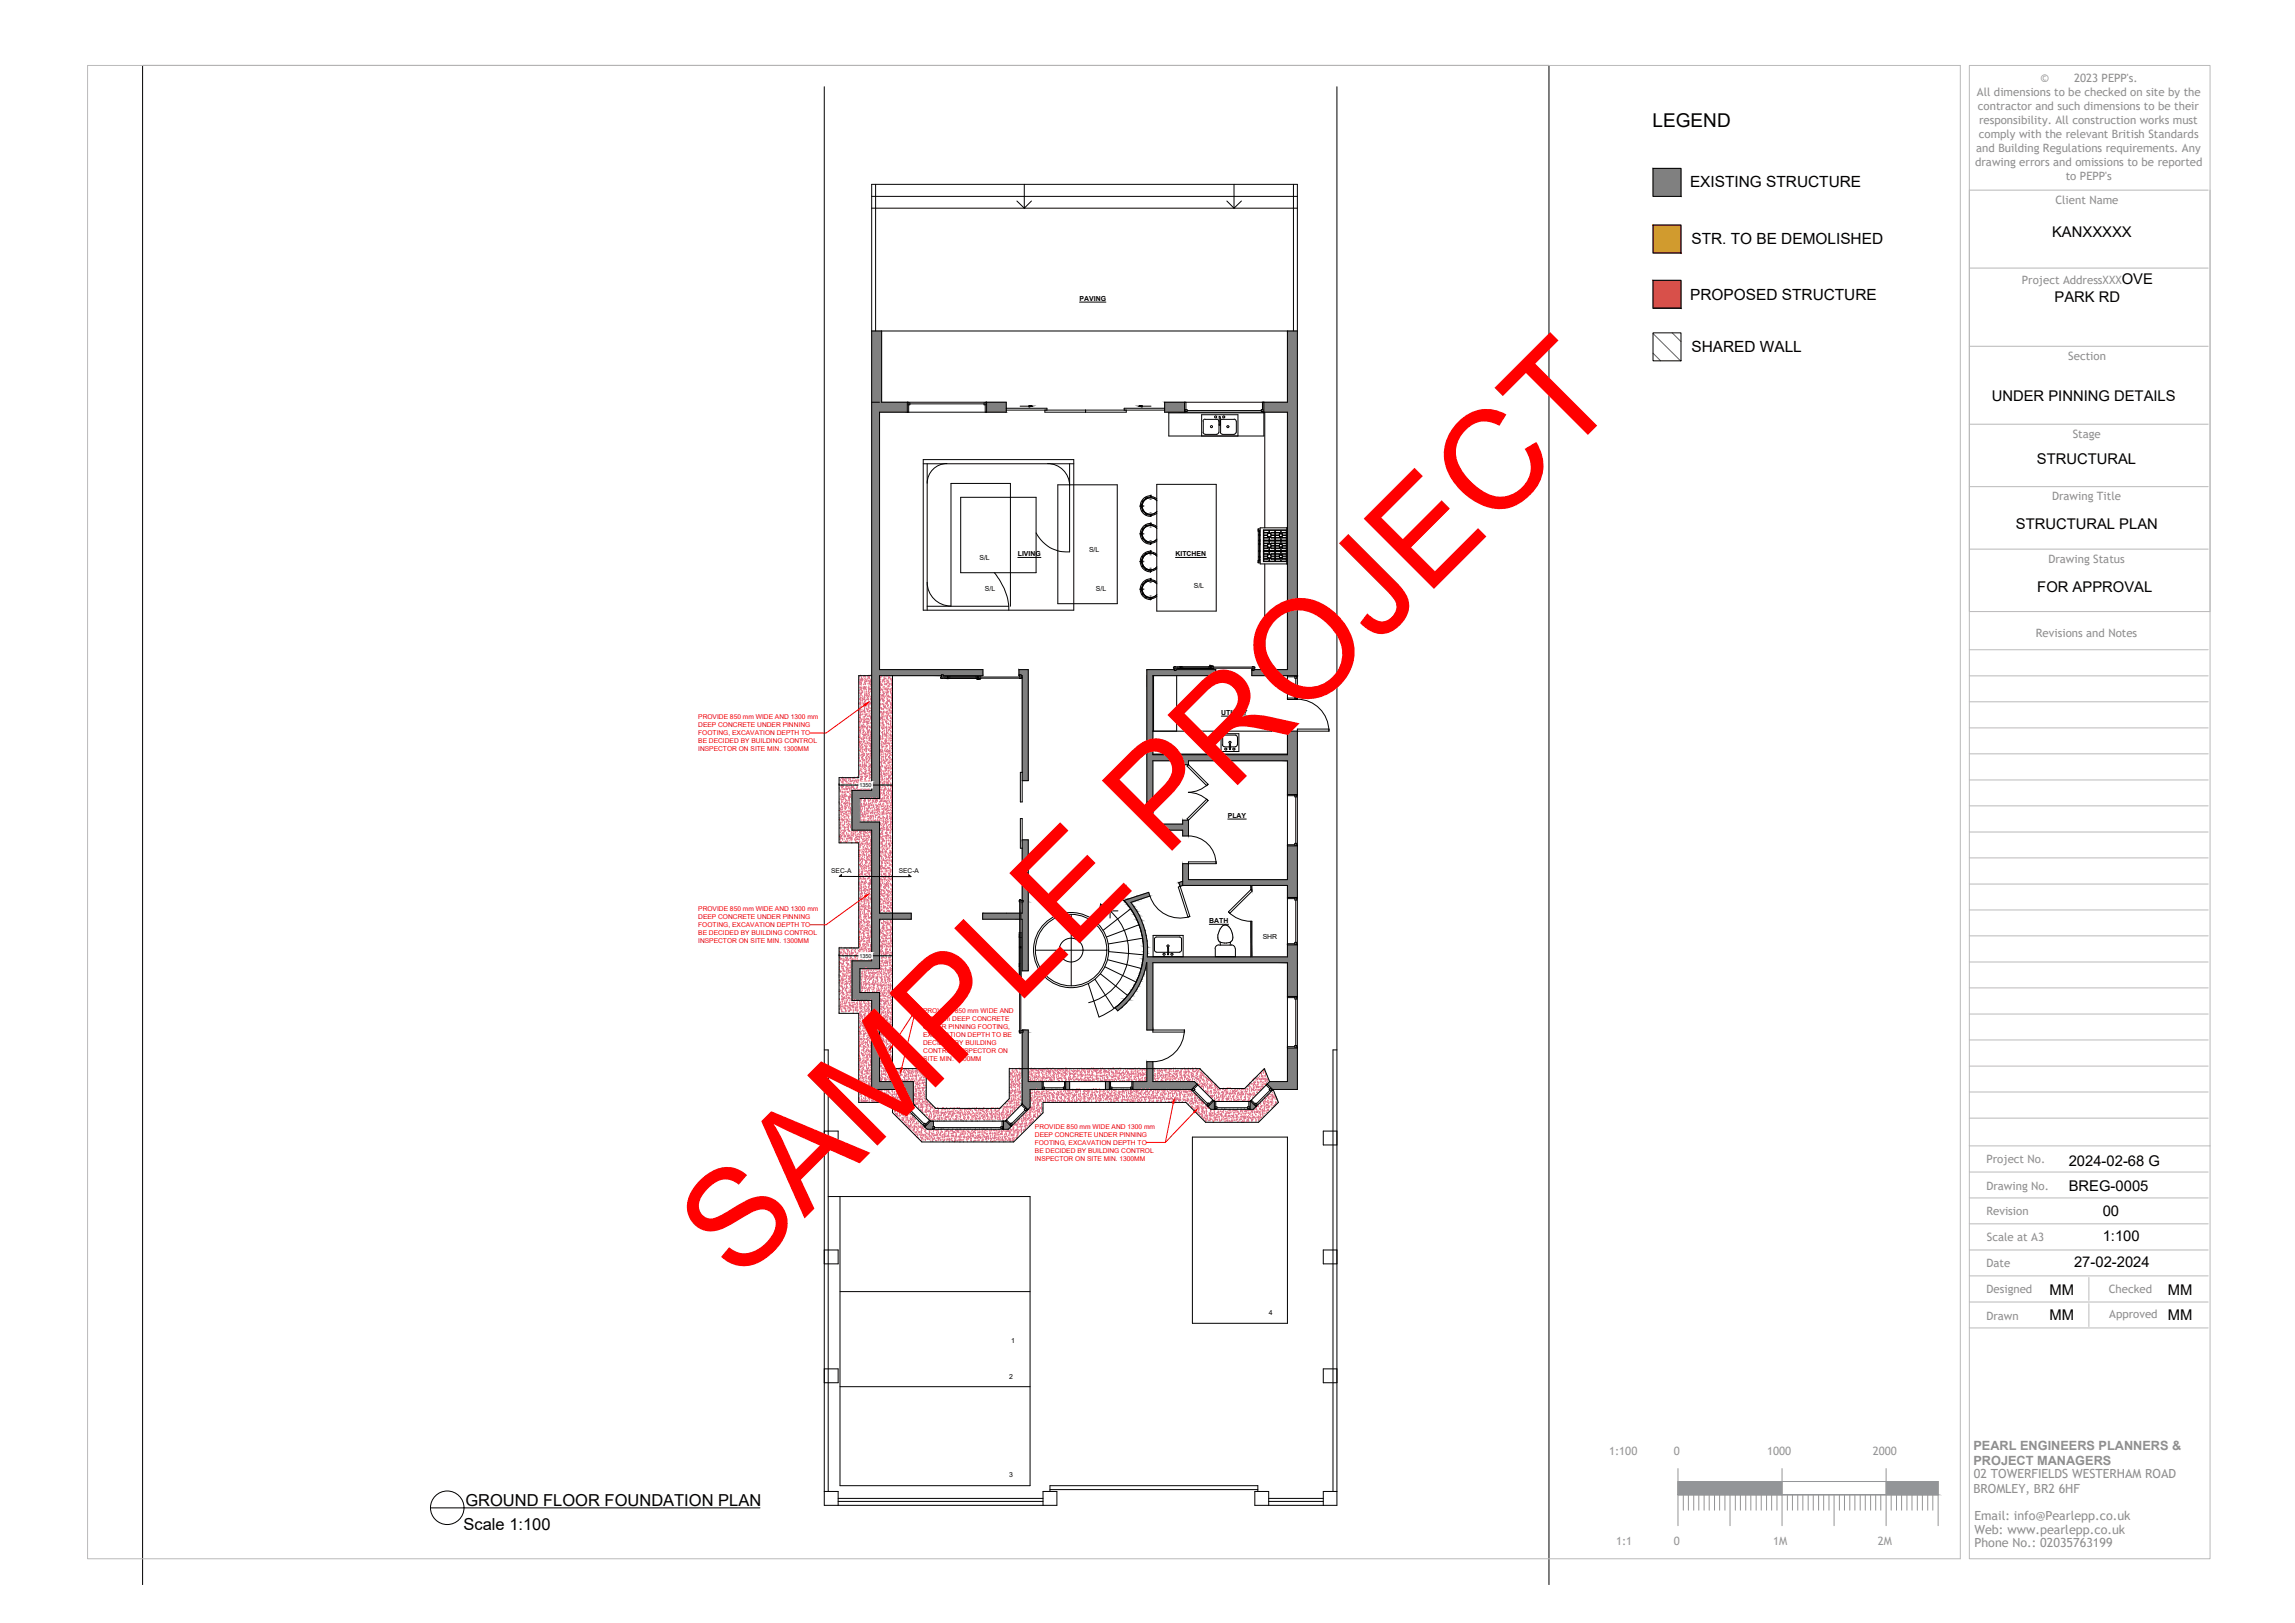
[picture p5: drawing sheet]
<svg xmlns="http://www.w3.org/2000/svg" width="420mm" height="297mm" viewBox="0 0 420 297" stroke-linecap="round" stroke-linejoin="round" font-family="sans-serif">
<defs><g id="words">
<text font-size="25.4" fill="#f00" x="135.3" y="235" transform="rotate(-45 135.3 235)">SAMPLE PROJECT</text>
<text font-size="3.5" x="302.5" y="23.2">LEGEND</text>
<g font-size="3">
<text x="85.2" y="275.7">GROUND FLOOR FOUNDATION PLAN</text>
<text x="84.9" y="280">Scale 1:100</text>
</g>
<g font-size="2.8">
<text x="309.4" y="34.2">EXISTING STRUCTURE</text>
<text x="309.7" y="44.7">STR. TO BE DEMOLISHED</text>
<text x="309.4" y="54.9">PROPOSED STRUCTURE</text>
<text x="309.7" y="64.5">SHARED WALL</text>
</g>
<g font-size="2.7">
<text x="375.7" y="43.3">KANXXXXX</text>
<text x="388.5" y="52">OVE</text>
<text x="376.1" y="55.3">PARK RD</text>
<text x="364.6" y="73.4">UNDER PINNING DETAILS</text>
<text x="372.9" y="85">STRUCTURAL</text>
<text x="369" y="96.8">STRUCTURAL PLAN</text>
<text x="373" y="108.4">FOR APPROVAL</text>
<text x="378.7" y="213.3">2024-02-68 G</text>
<text x="378.7" y="218.1">BREG-0005</text>
<text x="385" y="222.5">00</text>
<text x="385" y="227.1">1:100</text>
<text x="379.7" y="231.9">27-02-2024</text>
<text x="375.2" y="237">MM</text>
<text x="396.9" y="237">MM</text>
<text x="375.2" y="241.6">MM</text>
<text x="396.9" y="241.6">MM</text>
</g>
<g font-size="2.3" fill="#8f8f8f">
<text x="361.3" y="265.3">PEARL ENGINEERS PLANNERS &amp;</text>
<text x="361.3" y="268.1">PROJECT MANAGERS</text>
<text x="361.3" y="273.2">BROMLEY, BR2 6HF</text>
<text x="361.4" y="270.4">02 TOWERFIELDS WESTERHAM ROAD</text>
<text x="361.5" y="278.3">Email: info@Pearlepp.co.uk</text>
<text x="361.5" y="280.8">Web: www.pearlepp.co.uk</text>
<text x="361.5" y="283">Phone No.: 02035763199</text>
</g>
<g font-size="2.1" fill="#8f8f8f">
<text x="361.9" y="17.6">All dimensions to be checked on site by the</text>
<text x="373.6" y="15">©</text>
<text x="379.7" y="15">2023 PEPP's.</text>
<text x="362.1" y="20.2">contractor and such dimensions to be their</text>
<text x="362.3" y="22.7">responsibility. All construction works must</text>
<text x="361.8" y="27.9">and Building Regulations requirements. Any</text>
<text x="362.3" y="25.3">comply with the relevant British Standards</text>
<text x="361.6" y="30.4">drawing errors and omissions to be reported</text>
<text x="378.2" y="32.9">to PEPP's</text>
<text x="376.3" y="37.4">Client Name</text>
<text x="370.2" y="52">Project AddressXXX</text>
<text x="378.7" y="65.8">Section</text>
<text x="379.5" y="80.1">Stage</text>
<text x="375.7" y="91.6">Drawing Title</text>
<text x="375" y="103">Drawing Status</text>
<text x="372.7" y="116.7">Revisions and Notes</text>
<text x="363.7" y="212.8">Project No.</text>
<text x="363.7" y="217.8">Drawing No.</text>
<text x="363.7" y="222.3">Revision</text>
<text x="363.8" y="227.1">Scale at A3</text>
<text x="363.7" y="231.9">Date</text>
<text x="363.7" y="236.7">Designed</text>
<text x="386.1" y="236.7">Checked</text>
<text x="363.7" y="241.6">Drawn</text>
<text x="386.2" y="241.2">Approved</text>
</g>
<g font-size="2.1" fill="#939598">
<text x="294.6" y="266.2">1:100</text>
<text x="306.4" y="266.2">0</text>
<text x="323.5" y="266.2">1000</text>
<text x="342.9" y="266.2">2000</text>
<text x="295.9" y="282.8">1:1</text>
<text x="306.4" y="282.8">0</text>
<text x="324.6" y="282.8">1M</text>
<text x="343.8" y="282.8">2M</text>
</g>
<g font-size="1.3">
<text x="197.6" y="55">PAVING</text>
<text x="186.3" y="101.8">LIVING</text>
<text x="199.4" y="101">S/L</text>
<text x="215.2" y="101.8">KITCHEN</text>
<text x="179.3" y="102.4">S/L</text>
<text x="218.6" y="107.7">S/L</text>
<text x="180.3" y="108.2">S/L</text>
<text x="200.6" y="108.2">S/L</text>
<text x="223.6" y="130.8">UTILITY</text>
<text x="213.5" y="144.4">ST</text>
<text x="224.8" y="149.6">PLAY</text>
<text x="221.4" y="168.9">BATH</text>
<text x="231.2" y="171.9">SHR</text>
<text x="185.1" y="245.7">1</text>
<text x="232.3" y="240.6">4</text>
<text x="184.8" y="252.3">2</text>
<text x="184.8" y="270.3">3</text>
</g>
<g font-size="1.2" fill="#f00">
<text x="127.8" y="131.7">PROVIDE 850 mm WIDE AND 1300 mm</text>
<text x="127.8" y="133.1">DEEP CONCRETE UNDER PINNING</text>
<text x="127.8" y="134.6">FOOTING, EXCAVATION DEPTH TO</text>
<text x="127.8" y="136.1">BE DECIDED BY BUILDING CONTROL</text>
<text x="127.8" y="137.5">INSPECTOR ON SITE MIN. 1300MM</text>
<text x="127.8" y="166.8">PROVIDE 850 mm WIDE AND 1300 mm</text>
<text x="127.8" y="168.2">DEEP CONCRETE UNDER PINNING</text>
<text x="127.8" y="169.7">FOOTING, EXCAVATION DEPTH TO</text>
<text x="127.8" y="171.2">BE DECIDED BY BUILDING CONTROL</text>
<text x="127.8" y="172.6">INSPECTOR ON SITE MIN. 1300MM</text>
<text x="169" y="185.3">PROVIDE 850 mm WIDE AND</text>
<text x="168.9" y="186.8">1300 mm DEEP CONCRETE</text>
<text x="169" y="188.3">UNDER PINNING FOOTING,</text>
<text x="169" y="189.7">EXCAVATION DEPTH TO BE</text>
<text x="169" y="191.2">DECIDED BY BUILDING</text>
<text x="169" y="192.7">CONTROL INSPECTOR ON</text>
<text x="169" y="194.1">SITE MIN. 1300MM</text>
<text x="189.4" y="209.5">FOOTING, EXCAVATION DEPTH TO</text>
<text x="189.5" y="206.6">PROVIDE 850 mm WIDE AND 1300 mm</text>
<text x="189.5" y="208">DEEP CONCRETE UNDER PINNING</text>
<text x="189.4" y="212.4">INSPECTOR ON SITE MIN. 1300MM</text>
<text x="189.5" y="211">BE DECIDED BY BUILDING CONTROL</text>
</g>
<g font-size="1.2">
<text x="152.2" y="159.8">SEC-A</text>
<text x="164.5" y="159.7">SEC-A</text>
</g>
<g font-size="1">
<text x="157.3" y="144.1">1350</text>
<text x="157.3" y="175.3">1350</text>
</g>
</g></defs>
<!-- layer: PDF11_A-DETL -->
<g fill="none" stroke="#000" stroke-width=".18">
<path d="M78.9 276h60.2"/>
<circle cx="81.9" cy="275.9" r="3.1"/>
</g>
<!-- layer: A-DETL-GENF -->
<g fill="#808080" stroke="#808080" stroke-width=".18">
<path d="M165.8 202.2h1.4l-.5 .4z"/>
<path d="M167.2 202.1h.1z"/>
<path d="M170.3 205.2l.3 .3h-.6z"/>
<path d="M188.6 200.6v1.5h-1.5z"/>
<path d="M187.1 202.1h1.5v.5z"/>
<path d="M184 205.2h.1z"/>
<path d="M187.1 198h1.5v2.6z"/>
<path d="M222.2 201.5l.1 .1h-.2z"/>
<path d="M215.8 161.5l.7-.2v.2z"/>
<path d="M215.8 161.5h.7v.6z"/>
<path d="M208.2 164l2.1-.7 .2 .7z"/>
<path d="M206.5 164.5h2.4l-.9 .3z"/>
<path d="M205.8 164.8l.7-.3 .2 .3z"/>
<path d="M204.3 184.3h1.1l-.1 .1z"/>
<path d="M211.7 151.8h.8v.1z"/>
<path d="M159.6 198l6.2 1.4v-1.4zM159.6 198l6.2 1.4h-6.2z"/>
<path d="M159.6 183.1l1.4 14.9v-14.9zM159.6 183.1l1.4 14.9h-1.4z"/>
<path d="M156 181.7l5 1.4v-1.4zM156 181.7l5 1.4h-5z"/>
<path d="M156 177.3l1.4 4.4v-4.4zM156 177.3l1.4 4.4h-1.4z"/>
<path d="M156 175.9l5 1.4v-1.4zM156 175.9l5 1.4h-5z"/>
<path d="M159.6 151.9l1.4 24v-24zM159.6 151.9l1.4 24h-1.4z"/>
<path d="M156 150.5l5 1.4v-1.4zM156 150.5l5 1.4h-5z"/>
<path d="M156 146.1l1.4 4.4v-4.4zM156 146.1l1.4 4.4h-1.4z"/>
<path d="M156 144.7l5 1.4v-1.4zM156 144.7l5 1.4h-5z"/>
<path d="M159.6 73.6l1.4 71.1v-71.1zM159.6 73.6l1.4 71.1h-1.4z"/>
<path d="M165.8 198l1.4 4.2v-4.2zM165.8 198l1.4 4.2h-1.4z"/>
<path d="M165.8 202.2v.4h.9zM165.8 202.6h.9l-.5 .6z"/>
<path d="M170 205.5l.6 .7v-.7zM170 205.5l.6 .7h-1.3z"/>
<path d="M169.3 206.2l1.3 .5v-.5zM169.3 206.2l1.3 .5h-.9z"/>
<path d="M170.3 205.2h.3zM170.3 205.2h.3zM170.3 205.2h.3v.3z"/>
<path d="M183.7 205.2l1.4 1-1-1zM183.7 205.2l1.4 1h-1.4z"/>
<path d="M183.7 206.2l.9 .5 .5-.5zM183.7 206.2l.9 .5h-.9z"/>
<path d="M187.1 202.1l.7 .5h.8zM187.8 202.6h.8l-.4 .5z"/>
<path d="M187.1 198v2.6h1.5zM187.1 200.6h1.5l-1.5 1.5z"/>
<path d="M207.4 198l11.7 .4-.4-.4zM207.4 198l11.7 .4h-11.7z"/>
<path d="M207.4 198.4l10.7 1 1-1zM207.4 198.4l10.7 1h-10.7z"/>
<path d="M202.4 198l.7 1.4v-1.4zM202.4 198l.7 1.4h-.7z"/>
<path d="M195.1 198l.7 1.4v-1.4zM195.1 198l.7 1.4h-.7z"/>
<path d="M188.6 198l2.2 1.4v-1.4zM188.6 198l2.2 1.4h-2.2z"/>
<path d="M222.1 201.6l.2 .9v-.9zM222.1 201.6l.2 .9h-1.1z"/>
<path d="M221.2 202.5l1.1 .5v-.5zM221.2 202.5l1.1 .5h-.6z"/>
<path d="M228.9 201.6l1 .9zM228.9 201.6l1 .9h-1z"/>
<path d="M228.9 202.5l.5 .5 .5-.5zM228.9 202.5l.5 .5h-.5z"/>
<path d="M232.4 198l5.1 .4v-.4zM232.4 198l5.1 .4h-5.5z"/>
<path d="M232 198.4l5.5 1v-1zM232 198.4l5.5 1h-4.6z"/>
<path d="M235.7 60.6l1.8 62v-62zM235.7 60.6l1.8 62h-1.8z"/>
<path d="M235.7 122.6l1.8 1.1v-1.1zM235.7 122.6l1.8 1.1h-1.8z"/>
<path d="M235.7 133.8l1.8 11.6v-11.6zM235.7 133.8l1.8 11.6h-1.8z"/>
<path d="M235.7 154.8l1.8 9.5v-9.5zM235.7 154.8l1.8 9.5h-1.8z"/>
<path d="M235.7 172.9l1.8 3.3v-3.3zM235.7 172.9l1.8 3.3h-1.8z"/>
<path d="M235.7 176.2l1.8 6.2v-6.2zM235.7 176.2l1.8 6.2h-1.8z"/>
<path d="M235.7 191.8l1.8 6.2v-6.2zM235.7 191.8l1.8 6.2h-1.8z"/>
<path d="M213.2 73.6l3.7 1.5v-1.5zM213.2 73.6l3.7 1.5h-3.7z"/>
<path d="M231.4 73.6l4.3 1.8v-1.8zM231.4 73.6l4.3 1.8h-4.3z"/>
<path d="M213.2 75.1l3.7 .3v-.3zM213.2 75.1l3.7 .3h-3.7z"/>
<path d="M180.6 73.6l3.6 1.8v-1.8zM180.6 73.6l3.6 1.8h-3.6z"/>
<path d="M161 73.6l5.1 1.8v-1.8zM161 73.6l5.1 1.8h-5.1z"/>
<path d="M187.1 122.6l1.1 20.3v-20.3zM187.1 122.6l1.1 20.3h-1.1z"/>
<path d="M187.1 153.7l1.1 11.1v-11.1zM187.1 153.7l1.1 11.1h-1.1z"/>
<path d="M187.3 164.8l.9 .3v-.3zM187.3 164.8l.9 .3h-.9z"/>
<path d="M187.1 165.1l1.1 12.6v-12.6zM187.1 165.1l1.1 12.6h-1.1z"/>
<path d="M187.1 188.5l1.1 .1v-.1zM187.1 188.5l1.1 .1h-1.1z"/>
<path d="M187.3 188.6l.9 .3v-.3zM187.3 188.6l.9 .3h-.9z"/>
<path d="M187.1 188.9l1.1 7.9v-7.9zM187.1 188.9l1.1 7.9h-1.1z"/>
<path d="M187.1 196.8l1.1 1.2v-1.2zM187.1 196.8l1.1 1.2h-1.1z"/>
<path d="M186.9 167.1l.2 .1zM186.9 167.1l.2 .1z"/>
<path d="M186.9 167.2l.2 1v-1zM186.9 167.2l.2 1h-.2z"/>
<path d="M179.9 167.1l6.8 1.1v-1.1zM179.9 167.1l6.8 1.1h-6.8z"/>
<path d="M161 167.1l5.8 1.1v-1.1zM161 167.1l5.8 1.1h-5.8z"/>
<path d="M186.5 122.6l.6 .9v-.9zM186.5 122.6l.6 .9h-.6z"/>
<path d="M161 122.6l18.9 .9v-.9zM161 122.6l18.9 .9h-18.9z"/>
<path d="M186.9 123.5l.2 .2v-.2zM186.9 123.5l.2 .2h-.2z"/>
<path d="M186.5 123.5l.1 .2zM186.5 123.5l.1 .2z"/>
<path d="M172.7 123.5l7.2 .2v-.2zM172.7 123.5l7.2 .2h-7.2z"/>
<path d="M161 123.5l11.4 .2v-.2zM161 123.5l11.4 .2h-11.4z"/>
<path d="M210 175.1l25.7 .6v-.6zM210 175.1l25.7 .6h-25.7z"/>
<path d="M210 175.7l25.7 .5v-.5zM210 175.7l25.7 .5h-25.8z"/>
<path d="M210 176.2l1.1 12.3v-12.3zM210 176.2l1.1 12.3h-1.1z"/>
<path d="M210 194.3l1.1 2.5v-2.5zM210 194.3l1.1 2.5h-1.1z"/>
<path d="M210 196.8l1.1 1.2v-1.2zM210 196.8l1.1 1.2h-1.1z"/>
<path d="M216.5 161l19.2 1.1v-1.1zM216.5 161l19.2 1.1h-19.2z"/>
<path d="M216.5 139.2l1.1 .8v-.8zM216.5 139.2l1.1 .8h-1.1z"/>
<path d="M216.5 150.1l1.1 2.9v-2.9zM216.5 150.1l1.1 2.9h-1.1z"/>
<path d="M216.5 158.1l1.1 2.9v-2.9zM216.5 158.1l1.1 2.9h-1.1z"/>
<path d="M211.1 138.1l24.6 1.1v-1.1zM211.1 138.1l24.6 1.1h-24.6z"/>
<path d="M229.6 122.6l6.1 .1v-.1zM229.6 122.6l6.1 .1h-6.1z"/>
<path d="M229.2 122.6l.1 .1zM229.2 122.6l.1 .1z"/>
<path d="M215.3 122.6l7.3 .1v-.1zM215.3 122.6l7.3 .1h-7.3z"/>
<path d="M210 122.6l5 .1v-.1zM210 122.6l5 .1h-5z"/>
<path d="M229.2 122.7l6.5 1v-1zM229.2 122.7l6.5 1h-6.5z"/>
<path d="M210 122.7l12.6 1v-1zM210 122.7l12.6 1h-12.6z"/>
<path d="M210 123.7l1.1 25.7v-25.7zM210 123.7l1.1 25.7h-1.1z"/>
<path d="M212.5 150.8l4 1.1v-1.1zM212.5 150.8l4 1.1h-4z"/>
<path d="M159.6 60.6l1.8 13v-13zM159.6 60.6l1.8 13h-1.8z"/>
<path d="M229 162.1l.2 .7v-.7zM229 162.1l.2 .7h-.2z"/>
<path d="M229 168.6l.2 6.5v-6.5zM229 168.6l.2 6.5h-.2z"/>
<path d="M215.8 161.5l.2 .6h.5zM216 162.1h.5l-.4 .1z"/>
<path d="M208.2 164l.7 .5 1.6-.5zM206.5 164.5l1.7-.5 .7 .5z"/>
<path d="M206.5 164.5l.3 .3h1.2zM206.8 164.8h1.2l-1 .3z"/>
<path d="M205.8 164.8h1zM205.8 164.8h1z"/>
<path d="M205.8 164.8l1.2 .3-.2-.3zM205.8 164.8l1.2 .3h-.9z"/>
<path d="M206.1 165.1l1.2 .5-.3-.5zM206.1 165.1l1.2 .5h-.9z"/>
<path d="M206.4 165.6l1.2 .3-.3-.3zM206.4 165.6l1.2 .3h-.9z"/>
<path d="M206.7 165.9l1.2 .6-.3-.6zM206.7 165.9l1.2 .6h-.8z"/>
<path d="M207.1 166.5l1 .3-.2-.3zM207.1 166.5l1 .3h-.9z"/>
<path d="M207.2 166.8l1.2 .5-.3-.5zM207.2 166.8l1.2 .5h-.8z"/>
<path d="M207.6 167.3l1 .3-.2-.3zM207.6 167.3l1 .3h-.8z"/>
<path d="M207.8 167.6l1.1 .7-.3-.7zM207.8 167.6l1.1 .7h-.8z"/>
<path d="M208.1 168.3l.9 .2-.1-.2zM208.1 168.3l.9 .2h-.8z"/>
<path d="M208.2 168.5l1.1 .7-.3-.7zM208.2 168.5l1.1 .7h-.8z"/>
<path d="M208.5 169.2l.8 .2v-.2zM208.5 169.2l.8 .2h-.7z"/>
<path d="M208.6 169.4l1 .9-.3-.9zM208.6 169.4l1 .9h-.7z"/>
<path d="M208.9 170.3h.7zM208.9 170.3h.7z"/>
<path d="M208.9 170.3l.9 .9-.2-.9zM208.9 170.3l.9 .9h-.7z"/>
<path d="M209.1 171.2l.7 .1zM209.1 171.2l.7 .1z"/>
<path d="M209.1 171.3l.9 .9-.2-.9zM209.1 171.3l.9 .9h-.8z"/>
<path d="M209.2 172.2l.8 .1v-.1zM209.2 172.2l.8 .1h-.7z"/>
<path d="M209.3 172.3l.8 .9-.1-.9zM209.3 172.3l.8 .9h-.8z"/>
<path d="M209.3 173.2l.8 .2v-.2zM209.3 173.2l.8 .2h-.7z"/>
<path d="M209.4 173.4l.7 .8v-.8zM209.4 173.4l.7 .8h-.7z"/>
<path d="M209.4 174.2l.7 .3v-.3zM209.4 174.2l.7 .3h-.7z"/>
<path d="M209.4 174.5l.6 .6 .1-.6zM209.4 174.5l.6 .6h-.7z"/>
<path d="M209.3 175.1l.7 .4v-.4zM209.3 175.1l.7 .4h-.7z"/>
<path d="M209.3 175.5l.7 .2v-.2zM209.3 175.5l.7 .2h-.8z"/>
<path d="M209.2 175.7l.7 .5 .1-.5zM209.2 175.7l.7 .5h-.7z"/>
<path d="M209.2 176.2l.6 .3 .1-.3zM209.2 176.2l.6 .3h-.7z"/>
<path d="M209.1 176.5l.6 .7 .1-.7zM209.1 176.5l.6 .7h-.8z"/>
<path d="M208.9 177.2l.7 .3 .1-.3zM208.9 177.2l.7 .3h-.7z"/>
<path d="M208.9 177.5l.5 .8 .2-.8zM208.9 177.5l.5 .8h-.8z"/>
<path d="M208.6 178.3l.7 .3 .1-.3zM208.6 178.3l.7 .3h-.8z"/>
<path d="M208.5 178.6l.5 .6 .3-.6zM208.5 178.6l.5 .6h-.8z"/>
<path d="M208.2 179.2l.7 .3 .1-.3zM208.2 179.2l.7 .3h-.8z"/>
<path d="M208.1 179.5l.5 .7 .3-.7zM208.1 179.5l.5 .7h-.8z"/>
<path d="M207.8 180.2l.6 .3 .2-.3zM207.8 180.2l.6 .3h-.8z"/>
<path d="M207.6 180.5l.5 .6 .3-.6zM207.6 180.5l.5 .6h-.9z"/>
<path d="M207.2 181.1l.7 .3 .2-.3zM207.2 181.1l.7 .3h-.8z"/>
<path d="M207.1 181.4l.4 .6 .4-.6zM207.1 181.4l.4 .6h-.9z"/>
<path d="M206.6 182l.7 .2 .2-.2zM206.6 182l.7 .2h-.9z"/>
<path d="M206.4 182.2l.5 .6 .4-.6zM206.4 182.2l.5 .6h-1z"/>
<path d="M205.9 182.8l.8 .2 .2-.2zM205.9 182.8l.8 .2h-1z"/>
<path d="M205.7 183l.5 .6 .5-.6zM205.7 183l.5 .6h-1.1z"/>
<path d="M205.1 183.6l.9 .2 .2-.2zM205.1 183.6l.9 .2h-1z"/>
<path d="M205 183.8l.4 .5 .6-.5zM204.3 184.3l.7-.5 .4 .5z"/>
<path d="M204.3 184.3l-.1 .1h1.1zM204.2 184.4h1.1l-.7 .6z"/>
<path d="M210 149.4l1.1 .3v-.3zM210 149.4l1.1 .3h-1.1z"/>
<path d="M210 149.7l1.1 .1v-.1zM210 149.7l1.1 .1h-1.1z"/>
<path d="M210 149.8l1.2 .2-.1-.2zM210 149.8l1.2 .2h-1.1z"/>
<path d="M210.1 150l1.3 .2-.2-.2zM210.1 150l1.3 .2h-1.3z"/>
<path d="M210.1 150.2l1.3 .1zM210.1 150.2l1.3 .1z"/>
<path d="M210.1 150.3l1.5 .2-.2-.2zM210.1 150.3l1.5 .2h-1.3z"/>
<path d="M210.3 150.5l1.5 .2-.2-.2zM210.3 150.5l1.5 .2h-1.5z"/>
<path d="M210.3 150.7h1.6zM210.3 150.7h1.6z"/>
<path d="M210.3 150.7l1.9 .1zM210.3 150.7l1.9 .1z"/>
<path d="M210.4 150.8h2.1zM210.4 150.8h2.1z"/>
<path d="M210.4 150.8l2.1 .2v-.2zM210.4 150.8l2.1 .2h-1.9z"/>
<path d="M210.6 151l1.9 .3v-.3zM210.6 151l1.9 .3h-1.6z"/>
<path d="M210.9 151.3l1.6 .3v-.3zM210.9 151.3l1.6 .3h-1.3z"/>
<path d="M211.2 151.6l1.3 .2v-.2zM211.2 151.6l1.3 .2h-.8z"/>
<path d="M211.7 151.8l.8 .1zM212.1 151.9h.4z"/>
<path d="M302.6 30.8l5.1 5.1v-5.1zM302.6 30.8l5.1 5.1h-5.1z"/>
</g>
<!-- layer: 0 -->
<g fill="#000" stroke="#000" stroke-width=".18">
<path d="M232.9 199.4h.2zM228.9 201.5l.1 .1h-.2z"/>
<path d="M188.4 74.3h.6zM188.4 74.3v.2l.6-.2z"/>
<path d="M208.5 74.3h.6zM208.5 74.3l.6 .2v-.2z"/>
</g>
<g fill="none" stroke="#dd6e8a" stroke-width=".18">
<path d="M157.2 134.9h.1M157.2 129.9l.1-.1zM157.2 135h.1M157.2 134.8h.1M157.2 128.7h.1h-.1M157.3 137.3h.1M157.3 136.9h.1M157.3 136.4h.1M157.3 128.9h.1M157.3 124.5h.1M157.3 138h.1M157.3 133.2h.1"/>
<path d="M157.3 124.8h.1M157.3 132.1l.1-.1v.1zM157.3 136h.1M157.3 135.5h.1M157.3 126.9h.1M157.3 126.4h.1M157.3 138.8h.1M157.3 138.3h.1M157.3 132.4h.1M157.3 138.9h.1M157.3 130.2h.1M157.3 137.4l.1-.1z"/>
<path d="M157.3 135h.1M157.3 134.6h.1M157.3 134.2h.1M157.3 135.8h.1M157.3 131.3h.1zM157.4 133.7h.1M157.4 133.2h.1M157.4 124.5h.1M157.4 124h.1M157.4 136.4h.1M157.4 135.8h.1M157.4 129.9h.1"/>
<path d="M157.4 128h.1M157.4 125.1v.1zM157.4 136.1l.1-.1zM157.4 132.8h.1M157.4 132.3h.1M157.4 131.8h.1M157.4 139.3h.1M157.4 133.9h.1M157.4 134.6h.1M157.4 128.9h.1M157.4 133.6h.2v.1zM157.5 130.9v.1z"/>
<path d="M157.5 131.4h.1M157.5 130.9h.1M157.5 130.5h.1M157.5 127.4h.1M157.5 133.3h.1M157.5 139.4h.1M157.5 125.9h.1M157.5 138.4h.1M157.5 136.7h.1M157.5 134.9h.1M157.5 133.1h.1M157.5 129.7h.1"/>
<path d="M157.5 127.9h.1M157.5 139.9h.1zM157.5 130h.1M157.5 129.5h.1M157.5 136.8h.1M157.5 131.6h.1M157.5 139.3h.1M157.5 137.6h.1M157.5 135.8h.1M157.5 134.1h.1M157.5 126.2h.1M157.5 124.4h.1"/>
<path d="M157.5 133.8h.1zM157.5 127.7h.1zM157.5 125.8l.1 .1zM157.6 129.1h.1M157.6 128.7h.1M157.6 128.2h.1M157.6 124.9h.1M157.6 124.6h.1M157.6 123.7h.1M157.6 137.3h.1M157.6 132.3h.1M157.6 130.6h.1"/>
<path d="M157.6 128.9h.1M157.6 127.1h.1M157.6 125.3h.1M157.6 127.3h.1M157.6 127.7h.1M157.6 134.3h.1M157.6 128.4h.1M157.6 135.2h.1M157.6 130.3h.1M157.6 129.5h.1M157.6 132l.1-.1zM157.6 125.9h.1"/>
<path d="M157.6 126.3h.1M157.6 126.8h.1M157.6 138.3h.1M157.6 136.1h.1M157.6 126.9l.1-.1zM157.6 136.4l.1-.1zM157.6 135.2l.1-.1 .1 .2zM157.6 137v.1zM157.7 125h.1M157.7 125.4h.1M157.7 126.4h.1M157.7 125.9h.1"/>
<path d="M157.7 137.8h.1M157.7 131.8h.1M157.7 133h.1M157.7 127.3h.1M157.7 130.3l.1-.1zM157.7 124h.1M157.7 124.5h.1M157.7 123.9h.1M157.7 135.8h.1M157.7 135.3h.1M157.7 138.7h.1M157.7 125.2h.1"/>
<path d="M157.7 124.2l.1-.1zM157.8 129.4h.1M157.8 130.9h.1M157.8 126.1h.1M157.8 138.1v-.1zM157.8 126.9h.1M157.8 138.8h.1M157.8 133.3h.1M157.8 132.8h.1M157.8 136.6h.1M157.8 131.8h.1M157.8 138.7h.1"/>
<path d="M157.8 136.9h.1M157.8 135.2h.1M157.8 133.5h.1M157.8 131.7h.1M157.8 130h.1M157.8 128.2h.1M157.8 126.5h.1M157.8 124.8h.1M157.8 132.8h.1zM157.8 138.9h.1zM157.8 124.5l.1-.1v.1zM157.8 136.8l.1-.1v.1z"/>
<path d="M157.8 140h.1M157.8 139.5h.1M157.8 137.5h.1M157.8 128.7h.1M157.8 126.7h.1zM157.8 132.9l.1 .1zM157.9 139.1h.1M157.9 138.6h.1M157.9 124.4h.1M157.9 136.3h.1M157.9 130.8h.1M157.9 130.3h.1"/>
<path d="M157.9 134.5h.1M157.9 127.8v.1zM157.9 138.2h.1M157.9 137.7h.1M157.9 137.2h.1M157.9 139.7h.1M157.9 128.4h.1M157.9 127.5h.1M157.9 126.6h.1M158 136.8h.1M158 136.3h.1M158 133.8h.1"/>
<path d="M158 127.8h.1M158 133.2h.1M158 132.3h.1M158 134.1l.1-.1zM158 135.4l.1-.1zM158 138.4l.1-.1zM158 139.1h.1zM158 135.8h.1M158 135.4h.1M158 135h.1M158 125.9h.1M158 137.8h.1"/>
<path d="M158 137.2h.1M158 131.3h.1M158 124.5h.1M158 138.9h.1M158 138h.1M158 128.9h.1zM158 129.2l.1 .1zM158 126l.1-.1v.2zM158.1 134.5h.1M158.1 134h.1M158.1 125.3h.1M158.1 130.2h.1"/>
<path d="M158.1 133.6h.1M158.1 133.1h.1M158.1 132.7h.1M158.1 135.3h.1M158.1 134.7h.1M158.1 128.8h.1M158.1 135.9h.1M158.1 128.1h.1M158.1 123.8v.1zM158.1 132.2h.1M158.1 131.7h.1M158.1 132.8h.1"/>
<path d="M158.1 133.8h.1M158.1 128.9h.1M158.1 137.9h.1zM158.1 131.8h.2zM158.2 131.3h.1M158.2 130.8h.1M158.2 130.3h.1M158.2 126.3h.1M158.2 138.2h.1M158.2 132.3h.1M158.2 139.4h.1M158.2 134.7h.1"/>
<path d="M158.2 125.9h.1M158.2 125.7h.1zM158.2 127.6l.1-.1v.1zM158.2 129.9h.1M158.2 129.5h.1M158.2 135.7h.1M158.2 131.6h.1M158.2 124.9l.1-.1zM158.2 135l.1 .1zM158.3 129h.1M158.3 128.5h.1M158.3 128.1h.1"/>
<path d="M158.3 123.8h.1M158.3 129.8h.1M158.3 137.3h.1M158.3 140h.1M158.3 138.3h.1M158.3 136.5h.1M158.3 134.7h.1M158.3 133h.1M158.3 131.3h.1M158.3 129.5h.1M158.3 127.8h.1M158.3 129.9v.1z"/>
<path d="M158.3 139.8v.2h-.1zM158.3 127.6h.1M158.3 127.2h.1M158.3 127.3h.1M158.3 139.7h.1M158.3 139.2h.1M158.3 133.2h.1M158.3 124.7h.1M158.3 137.4h.1M158.3 135.7h.1M158.3 133.9h.1M158.3 132.2h.1"/>
<path d="M158.3 126h.1M158.3 124.3h.1M158.3 134.4l.1-.1zM158.4 125.8h.1M158.4 126.2h.1M158.4 126.7h.1M158.4 137.2h.1M158.4 136.1h.1M158.4 135.2h.1M158.4 130.4h.1M158.4 128.7h.1M158.4 127h.1"/>
<path d="M158.4 125.2h.1M158.4 129.2l.1-.1v.1zM158.4 128.3v-.1zM158.4 124.8h.1M158.4 125.3h.1M158.4 136.7h.1M158.4 130.8h.1M158.4 127.3h.1M158.4 131h.1zM158.4 124h.1M158.4 124.4h.1M158.4 134.7h.1"/>
<path d="M158.4 133.1h.1M158.5 134.2h.1M158.5 128.3h.1M158.5 138.8h.1M158.5 126.1h.1M158.5 125.2h.1M158.5 130.8h.1zM158.5 136.9h.1zM158.5 125.9h.1M158.5 137.7h.1M158.5 132.2h.1M158.5 131.7h.1"/>
<path d="M158.5 136.6h.1M158.5 131.8h.1M158.5 130.9h.1M158.5 124.7h.1zM158.6 139.9h.1M158.6 139.4h.1M158.6 125.8h.1M158.6 137.5h.1M158.6 128.8h.1M158.6 139h.1M158.6 138.5h.1M158.6 138h.1"/>
<path d="M158.6 135.2h.1M158.6 129.8h.1M158.6 129.2h.1M158.6 134.5h.1M158.6 138.6h.1M158.6 136.8h.1M158.6 135h.1M158.6 133.3h.1M158.6 131.6h.1M158.6 128.1h.1M158.6 126.3h.1M158.6 124.6h.1"/>
<path d="M158.6 127l.1-.1zM158.6 139.5l.1-.1zM158.6 137.1v.1zM158.7 137.6h.1M158.7 137.2h.1M158.7 139.1h.1M158.7 126.7h.1M158.7 130.6l-.1 .2zM158.7 133.3v.1zM158.7 132v.1zM158.7 136.7h.1M158.7 136.2h.1"/>
<path d="M158.7 135.8h.1M158.7 138.6h.1M158.7 132.7h.1M158.7 127.3h.1M158.7 132.3h.1M158.7 127.6h.1M158.7 127.3l.1-.1zM158.7 135.3h.1M158.7 134.9h.1M158.7 124.8h.1M158.7 136.1h.1M158.7 124.5h.1"/>
<path d="M158.7 138h.1M158.7 133.2h.1M158.7 138.2l.1-.1zM158.8 134.4h.1M158.8 133.9h.1M158.8 133.5h.1M158.8 124.2h.1M158.8 130.2h.1M158.8 138.9h.1M158.8 133.1l.1-.1zM158.8 135.9h.1zM158.8 132.2l.1 .1h-.2z"/>
<path d="M158.8 133h.1M158.8 132.5h.1M158.8 139.6h.1M158.8 134.2h.1M158.8 133.7h.1M158.8 127.7h.1M158.8 135.9h.1M158.8 129.8h.1zM158.9 132.1h.1M158.9 131.7h.1M158.9 131.2h.1M158.9 128.9h.1"/>
<path d="M158.9 128.1h.1M158.9 123.7h.1M158.9 127.9v.1zM158.9 130.7h.1M158.9 130.3h.1M158.9 129.8h.1M158.9 125.2h.1M158.9 137.1h.1M158.9 134.7h.1M158.9 133.8h.1M158.9 129.4h.1M158.9 129.2h.1"/>
<path d="M158.9 139.5h.1M158.9 125.9h.1M158.9 138.5l.1-.1zM159 128.4h.1M159 128h.1M159 127.5h.1M159 134.7h.1M159 128.7h.1M159 123.8h.1M159 137.4h.1M159 131.7h.1M159 129h.1z"/>
<path d="M159 132.4l.1-.1zM159 139.1v.1zM159 127h.1M159 126.6h.1M159 126.7h.1M159 138.6h.1M159 138.1h.1M159 132.2h.1M159 124.7h.1M159 129.5h.1M159 124l.1-.1zM159 133.8l-.1 .1z"/>
<path d="M159 126.3l.1-.1zM159 134.1l.1 .1zM159.1 125.2h.1M159.1 125.7h.1M159.1 126.2h.1M159.1 135.2h.1M159.1 130.4h.1M159.1 139.9h.1M159.1 138.1h.1M159.1 136.4h.1M159.1 134.6h.1M159.1 132.9h.1"/>
<path d="M159.1 131.1h.1M159.1 129.4h.1M159.1 127.6h.1M159.1 125.9h.1M159.1 124.3h.1M159.1 124.8h.1M159.1 124.2h.1M159.1 123.7h.1M159.1 136.1h.1M159.1 135.6h.1M159.1 129.7h.1M159.1 127.4h.1"/>
<path d="M159.1 139h.1M159.1 137.3h.1M159.1 133.8h.1M159.1 132h.1M159.1 134.9h.1zM159.2 123.9h.1M159.2 133.6h.1M159.2 133.1h.1M159.2 130.3h.1M159.2 128.6h.1M159.2 126.8h.1M159.2 125.1h.1"/>
<path d="M159.2 135.2v-.1zM159.2 128.8h.1M159.2 139.1h.1M159.2 127.2h.1M159.2 125.2h.1M159.2 138.8h.1M159.2 130.1l.1-.1zM159.2 135.3l-.1 .2zM159.2 139.8h.1M159.2 136.6h.1M159.2 131.1h.1M159.2 131.8h.1"/>
<path d="M159.2 130.9h.1M159.2 126.1h.1M159.3 139.4h.1M159.3 138.9h.1M159.3 138.4h.1M159.3 124.7h.1M159.3 130.6h.1M159.3 137.5h.1M159.3 136.7h.1M159.3 137.5h.1zM159.3 124.9v.1zM159.3 138h.1"/>
<path d="M159.3 134.1h.1M159.3 128.7h.1M159.3 128.1h.1M159.3 128.8h.1M159.3 125.3l.2-.1zM159.3 131.4l.1-.1zM159.4 137.1h.1M159.4 136.6h.1M159.4 136.1h.1M159.4 138h.1M159.4 134.5h.1M159.4 131.1h.1z"/>
<path d="M159.4 136.9v.1h-.1zM159.4 135.7h.1M159.4 135.2h.1M159.4 126.2h.1M159.4 125.6h.1M159.4 137.5h.1M159.4 131.6h.1M159.4 132.4h.1M159.4 127.6h.1M159.4 126.7h.1M159.4 124.5h.1M159.4 138.4h.1"/>
<path d="M159.4 136.7h.1M159.4 134.9h.1M159.4 133.2h.1M159.4 131.4h.1M159.4 129.7h.1M159.4 127.9h.1M159.4 126l.1-.1zM159.4 124.6l-.1 .1zM159.4 136.1l.1 .1zM159.5 134.7h.1M159.5 134.3h.1M159.5 133.9h.1"/>
<path d="M159.5 123.7h.1M159.5 135.6h.1M159.5 138.1h.1M159.5 133.3h.1M159.5 138.6l.1-.1zM159.5 133.9h.1zM159.5 133.4h.1M159.5 132.9h.1M159.5 135.1h.1M159.5 129.1h.1M159.5 124.5h.1M159.5 139h.1"/>
<path d="M159.5 130.3h.1M159.5 127.8h.1zM159.5 132.5h.1M159.5 132h.1M159.5 131.6h.1M159.5 126.6h.1M159.5 138.5h.1M159.5 133.1h.1M159.5 132.6h.1M159.5 136h.1M159.6 137.2h.1M159.6 132.2h.1"/>
<path d="M159.6 131.1h.1M159.6 130.6h.1M159.6 126.2l-.1 .1h.1M161 138.7v.2M161 138.7h.1M161 129.2h.1M161 126.4l.1-.1-.1 .2M161 132.5h.1M161.1 129.5h.1M161.1 129.1h.1M161.1 128.6h.1M161.1 139.8h.1"/>
<path d="M161.1 133.9h.1M161.1 128.4h.1M161.1 127.9h.1M161.1 128.2h.1M161.1 124v.1zM161.1 128.1h.1M161.1 127.7h.1M161.1 137.8h.1M161.1 134.8h.1M161.1 128.1l.1-.2v.2zM161.1 135h.1zM161.1 127.2h.1"/>
<path d="M161.1 126.8h.1M161.1 126.3h.1M161.1 125.9h.1M161.1 125.4h.1M161.1 137.3h.1M161.1 131.4h.1M161.1 126h.1M161.1 139.6h.1M161.1 135.3l.1 .1zM161.1 128.9h.1zM161.2 125.9h.1M161.2 125.4h.1"/>
<path d="M161.2 124.9h.1M161.2 135.3h.1M161.2 131.7h.1M161.2 125.2l.1-.1zM161.2 124h.1M161.2 124.5h.1M161.2 134.8h.1M161.2 128.9h.1M161.2 124.8h.1M161.2 123.9h.1M161.2 137.5h.1M161.2 129.6h.1"/>
<path d="M161.2 130.2l.1 .1zM161.3 126.4h.1M161.3 138.3h.1M161.3 132.8h.1M161.3 132.4h.1M161.3 135.3h.1M161.3 130.5h.1M161.3 131.5l.1-.1zM161.3 137.6l.1-.1zM161.3 136.2h.1M161.3 127.5h.1M161.3 136.4l.1-.1z"/>
<path d="M161.3 125.4l.1-.1zM161.3 129.6l.1-.1v.2zM161.4 140h.1M161.4 139.5h.1M161.4 123.9h.1M161.4 135.8h.1M161.4 130.4h.1M161.4 129.9h.1M161.4 133.2h.1M161.4 131.3v-.1zM161.4 139.1h.1M161.4 138.6h.1"/>
<path d="M161.4 138.1h.1M161.4 139.8h.1M161.4 127.9h.1M161.4 125.3h.1M161.4 138.9h.1M161.4 137.7h.1M161.4 137.2h.1M161.4 139.3h.1M161.4 133.3h.1M161.4 127.4h.1M161.4 126.2h.1M161.4 131h.1"/>
<path d="M161.4 134h.1zM161.4 126.1l.1 .1zM161.5 136.8h.1M161.5 136.3h.1M161.5 135.8h.1M161.5 125.4h.1M161.5 137.3h.1M161.5 130.9h.1M161.5 137.6h.1M161.5 131.9h.1M161.5 125.5h.1M161.5 139.4h.1"/>
<path d="M161.5 137.7h.1M161.5 135.9h.1M161.5 134.2h.1M161.5 132.5h.1M161.5 130.7h.1M161.5 129h.1M161.5 127.2h.1M161.5 131.2l.1-.1v.1zM161.5 127.9h.1zM161.5 135.4h.1M161.5 134.9h.1M161.5 124.9h.1"/>
<path d="M161.5 128.9h.1M161.5 123.7h.1M161.5 138.6h.1M161.5 136.9h.1M161.5 135.1h.1M161.5 133.4h.1M161.5 131.7h.1M161.5 129.9h.1M161.6 134.5h.1M161.6 134h.1M161.6 133.6h.1M161.6 134.8h.1"/>
<path d="M161.6 134.3h.1M161.6 128.4h.1M161.6 134.6h.1M161.6 126.4h.1M161.6 124.7h.1M161.6 128.1h.1M161.6 127.3l.1-.1zM161.6 137.3v.1zM161.6 133.1h.1M161.6 132.6h.1M161.6 132.3h.1M161.6 126.7h.1"/>
<path d="M161.6 127.6h.1M161.6 130.5l.1-.1zM161.6 136.6l.1 .1zM161.6 132.2l.1 .1zM161.7 132.2h.1M161.7 131.7h.1M161.7 131.3h.1M161.7 125.9h.1M161.7 137.8h.1M161.7 131.8h.1M161.7 138.2h.1M161.7 133.3h.1"/>
<path d="M161.7 132.5h.1M161.7 132.8l.1-.1v.1zM161.7 124.3h.1M161.7 130.8h.1M161.7 130.3h.1M161.7 135.3h.1M161.7 129.8h.1M161.7 124.6h.1M161.7 139.1h.1M161.7 138.5l.1-.1zM161.7 129.9h.1M161.7 129.4h.1"/>
<path d="M161.7 129h.1M161.7 129.3h.1M161.7 136.1h.1M161.7 133.3h.1zM161.7 139.1h.1zM161.8 128.5h.1M161.8 128.1h.1M161.8 139.2h.1M161.8 138.7h.1M161.8 132.8h.1M161.8 127.3h.1M161.8 126.8h.1"/>
<path d="M161.8 128.2h.1M161.8 139.7h.1M161.8 128.3l.1-.1zM161.8 133.1l.1-.1zM161.8 127.6h.1M161.8 127.1h.1M161.8 126.7h.1M161.8 136.7h.1M161.8 133.9h.1M161.8 129.1h.1M161.8 125.8h.1M161.8 124h.1"/>
<path d="M161.8 138h.1M161.8 136.3h.1M161.8 134.5h.1M161.8 131h.1M161.8 129.3h.1M161.9 126.9h.1M161.9 126.2h.1M161.9 125.8h.1M161.9 124.8h.1M161.9 124.3h.1M161.9 136.2h.1M161.9 130.3h.1"/>
<path d="M161.9 126.1h.1M161.9 139.6h.1M161.9 134.8h.1M161.9 134.3l.1-.1v.2zM161.9 125.3h.1M161.9 124.4h.1M161.9 139.7h.1M161.9 134.2h.1M161.9 131.8h.1M161.9 139.5l.1-.1zM162 123.9h.1M162 133.8h.1"/>
<path d="M162 127.8h.1M162 137.5h.1M162 129.3v-.1zM162 129.5h.1zM162 135.6h.1M162 137.2h.1M162 131.8h.1M162 131.3h.1M162 124.8h.1M162 130.5h.1M162 129.6h.1M162 124.2l.1-.1z"/>
<path d="M162 134.3v.1zM162 125.3h.1M162 136.2h.1M162 135.3h.1M162.1 139.4h.1M162.1 139.9h.1M162.1 134.7h.1M162.1 129.3h.1M162.1 128.8h.1M162.1 127.5h.1M162.1 138.1l.1 .1zM162.1 138.9h.1"/>
<path d="M162.1 138.5h.1M162.1 138h.1M162.1 138.7h.1M162.1 133.2h.1M162.1 135.4h.1zM162.1 132h.1zM162.2 137.6h.1M162.2 137.1h.1M162.2 126.3h.1M162.2 138.2h.1M162.2 132.2h.1M162.2 126.8h.1"/>
<path d="M162.2 126.2h.1M162.2 125.3h.1M162.2 138.9h.1M162.2 131.1h.1M162.2 130.3h.1M162.2 135.8l-.2 .1zM162.2 125.9h.1M162.2 136.7h.1M162.2 136.2h.1M162.2 135.8h.1M162.2 124.3h.1M162.2 135.7h.1"/>
<path d="M162.2 136.8h.1M162.2 132h.1M162.2 137.5l.1-.1zM162.2 125.2l.1 .1zM162.2 135.3h.1M162.2 134.8h.1M162.2 123.8h.1M162.2 129.8h.1M162.2 137.7h.1M162.2 128.9h.1M162.2 134.6l.2-.1zM162.3 134.4h.1"/>
<path d="M162.3 133.9h.1M162.3 133.5h.1M162.3 139.1h.1M162.3 133.7h.1M162.3 133.2h.1M162.3 127.3h.1M162.3 134.7h.1M162.3 127.1h.1M162.3 125.3h.1M162.3 139.3h.1M162.3 137.5h.1M162.3 135.8h.1"/>
<path d="M162.3 134.1h.1M162.3 132.3h.1M162.3 130.6h.1M162.3 128.8h.1M162.3 128.5l.1-.1zM162.3 133h.1M162.3 132.5h.1M162.3 126.8h.1M162.3 138.5h.1M162.3 136.7h.1M162.3 135h.1M162.3 133.3h.1"/>
<path d="M162.3 131.5h.1M162.3 129.8h.1M162.3 131.4l.1-.1zM162.3 125.1v.1zM162.4 132.1h.1M162.4 131.6h.1M162.4 131.1h.1M162.4 124.8h.1M162.4 136.7h.1M162.4 131.2h.1M162.4 130.7h.1M162.4 133.4h.1"/>
<path d="M162.4 132.5h.1M162.4 127.7h.1M162.4 126.3h.1M162.4 124.5h.1M162.4 128h.1M162.4 126.3l.1-.1zM162.4 136.4v.1zM162.4 130.3h.1M162.4 129.8h.1M162.4 128.7h.1M162.4 124.7h.1M162.4 139.1h.1"/>
<path d="M162.4 138.2h.1M162.4 137.2l.1-.1zM162.4 126.7l.1-.1v.1zM162.5 129.3h.1M162.5 128.9h.1M162.5 134.2h.1M162.5 128.2h.1M162.5 130.4h.1M162.5 131h.1M162.5 128.4h.1M162.5 128h.1M162.5 127.5h.1"/>
<path d="M162.5 126.2h.1M162.5 138.1h.1M162.5 137.7h.1M162.5 131.7h.1M162.5 136.1h.1M162.5 137.5l.1-.1zM162.5 124.9h.1zM162.5 138.9v.2h-.1zM162.5 127h.1M162.5 126.6h.1M162.5 125.8h.1M162.5 129.1h.1"/>
<path d="M162.5 132.4l.1-.1zM162.6 126.1h.1M162.6 125.6h.1M162.6 125.2h.1M162.6 123.8h.1M162.6 135.6h.1M162.6 135.2h.1M162.6 129.2h.1M162.6 139.7h.1M162.6 134.8h.1M162.6 133.9h.1M162.6 139.6h.1"/>
<path d="M162.6 133.6h.1zM162.6 139.7h.1zM162.6 124.8h.1M162.6 124.3h.1M162.6 133.2h.1M162.6 131.8h.1M162.6 127.4h.1M162.6 123.9h.1M162.6 137.9h.1M162.6 136.1h.1M162.6 134.4h.1M162.6 132.6h.1"/>
<path d="M162.6 130.9h.1M162.6 127.5l.1 .1zM162.6 127.3h.1zM162.7 123.8h.1M162.7 138.6h.1M162.7 132.7h.1M162.7 126.7h.1M162.7 124h.1M162.7 137.5h.1M162.7 136.1h.1M162.7 130.7h.1M162.7 124.8h.1"/>
<path d="M162.7 129.7h.1M162.7 128.2l-.1 .1zM162.8 139.8h.1M162.8 124.2h.1M162.8 130.2h.1M162.8 135.4h.1M162.8 130.6h.1M162.8 128.4v-.1zM162.8 136.1h.1M162.8 129.9l.1-.1zM162.8 138.5v.1zM162.8 133.4v.1z"/>
<path d="M162.8 139.3h.1M162.8 138.9h.1M162.8 139.6h.1M162.8 133.6h.1M162.8 128.2h.1M162.8 127.7h.1M162.8 127.6h.1M162.8 136.3h.1M162.8 124l.1-.1zM162.8 130h.1zM162.8 138.4h.1M162.8 138h.1"/>
<path d="M162.8 137.5h.1M162.8 137.6h.1M162.8 133.2h.1M162.9 137h.1M162.9 136.6h.1M162.9 125.7h.1M162.9 125.2h.1M162.9 137.1h.1M162.9 131.1h.1M162.9 126.3h.1M162.9 125.4h.1M162.9 138.9h.1"/>
<path d="M162.9 139.6l.1-.1zM162.9 136.1h.1M162.9 135.6h.1M162.9 135.2h.1M162.9 135.1h.1M162.9 132h.1M162.9 134.5l.1-.1zM162.9 138.7l.1-.1zM163 134.7h.1M163 134.3h.1M163 134.6h.1M163 128.7h.1"/>
<path d="M163 137.7h.1M163 136.8h.1M163 126.5h.1zM163 133.8h.1M163 133.3h.1M163 132.9h.1M163 126.2h.1M163 138.1h.1M163 132.6h.1M163 132.1h.1M163 128.9h.1M163 129.3l.1 .1z"/>
<path d="M163.1 132.5h.1M163.1 132h.1M163.1 126.8h.1M163.1 134.7h.1M163.1 124.2v.1zM163.1 132.5l-.1 .1M163.1 131.3v.1h-.1zM163.1 132.5l-.2 .1h.1M163.1 131.5h.1M163.1 131.1h.1M163.1 130.6h.1M163.1 123.7h.1"/>
<path d="M163.1 135.6h.1M163.1 130.1h.1M163.1 129.6h.1M163.1 127.7h.1M163.1 127h.1M163.1 125.2h.1M163.1 139.1h.1M163.1 137.4h.1M163.1 135.7h.1M163.1 133.9h.1M163.1 132.2h.1M163.1 130.4h.1"/>
<path d="M163.1 128.7h.1M163.1 135.1h.1zM163.1 129.7h.1M163.1 139.5h.1M163.1 127.6h.1M163.1 124.7h.1M163.1 138.3h.1M163.1 133.4h.1M163.1 136.6h.1M163.1 134.9h.1M163.1 133.1h.1M163.1 131.4h.1"/>
<path d="M163.1 129h.1zM163.1 130.4l.1-.1zM163.2 135.5h.1M163.2 129.2h.1M163.2 128.8h.1M163.2 128.3h.1M163.2 139.1h.1M163.2 133.1h.1M163.2 127.2h.1M163.2 130.4h.1M163.2 126.2h.1M163.2 124.4h.1"/>
<path d="M163.2 127.9h.1M163.2 125.3h.1zM163.2 127.8h.1M163.2 127.4h.1M163.2 125.2h.1M163.2 137.1h.1M163.2 136.6h.1M163.2 130.6h.1M163.2 136.1h.1M163.2 137.7h.2zM163.3 127h.1M163.3 126.5h.1"/>
<path d="M163.3 126h.1M163.3 124.7h.1M163.3 128.3h.1M163.3 132.9l-.2 .1zM163.3 131.6l.1 .1zM163.3 125.6h.1M163.3 125.1h.1M163.3 134.6h.1M163.3 134.1h.1M163.3 128.1h.1M163.3 134.9h.1M163.3 134h.1"/>
<path d="M163.3 129.2h.1M163.3 136.6l.1-.1zM163.4 124.6h.1M163.4 124.2h.1M163.4 123.7h.1M163.4 132.1h.1M163.4 126.1h.1M163.4 139.7h.1M163.4 126.4h.1M163.4 125.6h.1M163.4 137.5h.1M163.4 131.6h.1"/>
<path d="M163.4 131.8h.1M163.4 125.5h.1M163.4 131.4v.1M163.4 134.5l-.1 .1M163.4 125.4v.1M153.6 146.9h.1M153.6 143.6h.1M153.6 150l.1-.1-.1 .1M153.6 148.3h.1zM153.7 149.7h.1M153.7 144.3h.1M153.7 149.3h.1"/>
<path d="M153.7 144.4h.1M153.7 143.8h.1M153.7 150.2h.1M153.7 153h.1zM153.7 153.2h.1M153.7 147.2h.1M153.7 153.7h.1M153.7 147.1h.1M153.7 144.6h.1M153.7 153.3h.1M153.7 151.6h.1M153.7 149.9h.1"/>
<path d="M153.7 148.1h.1M153.7 146.3h.1M153.7 148l.1-.1zM153.7 151.6l.2-.1v.1M153.7 151.6h.2M153.8 151.2h.1M153.8 152.8h.1M153.8 142.9h.1M153.8 144.8h.1zM153.8 150.9h.1zM153.8 154.2h.1M153.8 153.8h.1"/>
<path d="M153.8 150.7h.1M153.8 144.7h.1M153.8 145.9h.1M153.8 145h.1M153.9 153.3h.1M153.9 152.9h.1M153.9 152.4h.1M153.9 148.7h.1M153.9 154.1h.1M153.9 151.6h.1M153.9 150.7h.1M153.9 142.8l-.1 .1z"/>
<path d="M153.9 151.9h.1M153.9 151.5h.1M153.9 148.2h.1M153.9 142.8h.1M153.9 153.5l.1-.1zM154 151h.1M154 150.6h.1M154 150.1h.1M154 151.6h.1M154 146.2h.1M154 145.7h.1M154 148.5h.1"/>
<path d="M154 154.3h.1M154 143.9v-.1zM154 147.4v-.1zM154 154v.1zM154 149.6h.1M154 149.2h.1M154 146.4h.1M154 148.9v.1zM154 148.7h.1M154 148.3h.1M154 147.8h.1M154 143.2h.1"/>
<path d="M154 143.7h.1M154 147.3h.1M154 152.1h.1M154 153l.1 .2h-.1zM154.1 147.4h.1M154.1 146.9h.1M154.1 153.1h.1M154.1 144.3h.1M154.1 153h.1M154.1 145.5h.1M154.1 146.4h.1M154.1 146h.1"/>
<path d="M154.1 152.6h.1M154.1 146.7h.1M154.1 150h.1M154.1 143.8h.1zM154.1 149.9h.1zM154.1 150l.1-.1zM154.2 145.1h.1M154.2 144.6h.1M154.2 150.6h.1M154.2 150.2h.1M154.2 144.2h.1M154.2 144.9h.1"/>
<path d="M154.2 144.1h.1M154.2 143.7h.1M154.2 143.2h.1M154.2 148.8h.1M154.2 147.9h.1M154.2 143h.1M154.2 152.9h.1M154.2 151.1h.1M154.2 149.4h.1M154.2 147.7h.1M154.2 142.3l-.1 .1h.1M154.2 142.7h.1"/>
<path d="M154.2 148.2h.1M154.2 153.6h.1M154.2 142.4h.1M154.2 153.8h.1M154.2 145.9h.1M154.2 142.3v.1M154.2 152.4h.1zM154.3 145.7h.1M154.3 145.1h.1M154.3 143.3h.1M154.3 152.1h.1M154.3 150.3h.1"/>
<path d="M154.3 148.6h.1M154.3 146.9h.1M154.3 146.3h.1zM154.3 151.1h.1M154.3 145.2h.1M154.3 151.4h.1M154.3 146l.1-.1zM154.4 148.6h.1M154.4 143.2h.1M154.4 144.5h.1M154.4 143.6h.1M154.4 151v.1z"/>
<path d="M154.4 142.7h.1M154.4 150.2h.1M154.4 149.3h.1M154.4 143.8l-.1 .2zM154.5 152.6h.1M154.5 152.1h.1M154.5 146.1h.1M154.5 147.2h.1M154.5 142.8l.1-.1zM154.5 148.9v.1zM154.5 154.1h.1M154.5 150.1h.1"/>
<path d="M154.5 152.9h.1M154.5 152.1l.1-.1zM154.5 153.7h.1M154.5 153.2h.1M154.5 152.8h.1M154.5 149.6h.1M154.5 143.6h.1M154.5 145h.1M154.5 144.5h.1M154.5 151.5h.1M154.5 149.7h.1M154.5 148h.1"/>
<path d="M154.5 146.2h.1M154.5 147l.1-.1zM154.6 145.4v.1h-.1zM154.6 152.3h.1M154.6 151.8h.1M154.6 153.1h.1M154.6 147.6h.1M154.6 150.7h.1M154.6 145.9h.1M154.6 142.7h.1M154.6 151.5l.1-.1zM154.6 151.4h.1"/>
<path d="M154.6 150.9h.1M154.6 150.5h.1M154.6 147.1h.1M154.6 151.6h.1M154.6 142.9h.1M154.6 145.4l.1-.1zM154.7 150h.1M154.7 149.6h.1M154.7 150.6h.1M154.7 145.1h.1M154.7 144.6h.1M154.7 148.6h.1"/>
<path d="M154.7 149.1h.1M154.7 148.2h.1M154.7 153.1l.1 .1zM154.8 147.7h.1M154.8 147.3h.1M154.8 142.6h.1M154.8 148.1h.1M154.8 154.1h.1M154.8 147.4h.1M154.8 146.5h.1M154.8 143v-.1zM154.8 154h.1"/>
<path d="M154.8 147.9h.1zM154.8 146.8h.1M154.8 146.3h.1M154.8 145.9h.1M154.8 152.1h.1M154.8 153h.1M154.8 147l-.1 .1zM154.8 148h.1M154.8 145h.1M154.8 145.4h.1M154.8 151.6h.1M154.8 145.6h.1"/>
<path d="M154.8 144.3h.1M154.9 144.5h.1M154.9 144.1h.1M154.9 143.6h.1M154.9 149.6h.1M154.9 149.1h.1M154.9 150h.1M154.9 154.2l.1-.1zM154.9 143.1h.1M154.9 142.7h.1M154.9 147.9h.1M154.9 149.1l.1-.1z"/>
<path d="M154.9 150.5l.1-.1zM155 152.5h.1M155 147.1h.1M155 146.6h.1M155 148.8h.1M155 153.6h.1M155 148.5l-.2 .2zM155 144.4l.1-.1zM155 145.8h.1M155 152.7h.1M155 151h.1M155 149.3h.1"/>
<path d="M155 147.5h.1M155 143.9l.1 .1zM155.1 150h.1M155.1 144.6h.1M155.1 144.1h.1M155.1 151.5h.1M155.1 145.8h.1M155.1 144h.1M155.1 153.7h.1M155.1 154h.1M155.1 153.5h.1M155.1 143.6h.1"/>
<path d="M155.1 144.9h.1M155.1 143.2h.1M155.1 151.9h.1M155.1 150.2h.1M155.1 148.5h.1M155.1 146.7h.1M155.1 146.9h.1zM155.1 153v.1zM155.1 147.5h.1M155.1 149.3h.1M155.1 144.5h.1M155.1 145l.1-.1z"/>
<path d="M155.1 150.1l.1 .1h-.1zM155.2 151.5h.1M155.2 151h.1M155.2 145h.1M155.2 150l-.1 .1zM155.2 154.1h.1M155.2 147.2h.1M155.2 151.8l.1-.1v.1zM155.3 153.6h.1M155.3 153.1h.1M155.3 152.7h.1M155.3 142.6h.1"/>
<path d="M155.3 149h.1M155.3 148.5h.1M155.3 152.9h.1M155.3 149.5v-.1zM155.3 152.2h.1M155.3 151.8h.1M155.3 146.5h.1M155.3 150.7h.1M155.3 145.9h.1M155.3 145h.1M155.3 151.2l.1-.1zM155.3 143.3h.1"/>
<path d="M155.3 151.3h.1M155.3 150.8h.1M155.3 150.4h.1M155.3 152h.1M155.3 146h.1M155.3 151.6h.1M155.3 142.9h.1M155.3 146.1h.1M155.3 144.3h.1M155.3 149.6h.1M155.3 147.8h.1M155.4 149.9h.1"/>
<path d="M155.4 149.4h.1M155.4 149.5h.1M155.4 144h.1M155.4 148.6h.1M155.4 142.6h.1M155.4 153.4l.1-.1v.1zM155.4 146h.1M155.4 149h.1M155.4 148.5h.1M155.4 148.1h.1M155.4 143.6h.1M155.4 145.9h.2z"/>
<path d="M155.4 152h.1zM155.5 147.6h.1M155.5 147.2h.1M155.5 146.7h.1M155.5 153h.1M155.5 147h.1M155.5 153.5h.1M155.5 146.5h.1M155.5 146.3h.1M155.5 145.8h.1M155.5 151h.1M155.5 152.2h.1"/>
<path d="M155.5 147.4h.1M155.5 147.1l.1-.1zM155.6 144.4h.1M155.6 145.3h.1M155.6 144.9h.1M155.6 150.5h.1M155.6 144.5h.1M155.6 153.1h.1M155.6 152.1l-.1 .1zM155.6 143.9h.1M155.6 143.5h.1M155.6 148.5h.1"/>
<path d="M155.6 153.9h.1M155.6 150.1h.1M155.6 148.5l.1-.1zM155.6 143h.1M155.6 142.6h.1M155.6 148h.1M155.6 143.1h.1M155.6 142.4l.1-.1zM155.7 142.5v.1h-.1zM155.7 151.4h.1M155.7 146h.1M155.7 145.5h.1"/>
<path d="M155.7 148.8h.1M155.7 147.9h.1M155.7 153.2h.1zM155.7 153.6h.1M155.7 151h.2zM155.8 148.9h.1M155.8 143.5h.1M155.8 143h.1M155.8 151.5h.1M155.8 145.8h.1M155.8 144.2l.1-.1v.1zM155.8 144.9h.1z"/>
<path d="M155.8 148v.1zM155.8 152.9h.1M155.8 143.6h.1M155.8 152.6h.1M155.8 150.9h.1M155.8 149.1h.1M155.8 147.4h.1M155.8 143h.1zM155.9 152.4h.1M155.9 146.5h.1M155.9 149.4h.1M155.9 144.5h.1"/>
<path d="M155.9 145.6h.1M155.9 143.9h.1M155.9 153.5h.1M155.9 151.8h.1M155.9 150.4h.1M155.9 149.9h.1M155.9 144h.1M155.9 150.2h.1M155.9 146.6h.1M155.9 144.8h.1M155.9 143.1h.1M155.9 150h.1"/>
<path d="M155.9 148.3h.1M155.9 153.6l.1-.1zM155.9 153.9h.1M155.9 147.2h.1M155.9 144.1l.1-.1zM155.9 147.4h.1M155.9 154.2l.1 .1zM156 153h.1M156 152.6h.1M156 152.1h.1M156 153.4h.1M156 152.9h.1"/>
<path d="M156 149.1v.1M156.1 143h.1M156.1 143.9l.1 .1zM156.2 142.5h.1M156.2 144.2h.1M156.2 152.9h.1M156.2 152.4h.1M156.2 152.2h.1M156.2 152.6l.1-.1zM156.3 144.3h.1M156.3 143.4h.1M156.3 153.1h.1"/>
<path d="M156.3 144.4h.1M156.3 143.8h.1M156.3 142.9h.1M156.3 152.8h.1M156.4 142.5h.1M156.4 144.4h.1M156.4 143.1h.1M156.4 153.7h.1M156.4 142.9h.1zM156.5 142.4h.1M156.5 153.8h.1M156.5 152.2l.1 .1z"/>
<path d="M156.6 144.6h.1M156.6 143.7h.1M156.6 153.8h.1M156.6 154.2h.1M156.6 152.5h.1M156.7 153.4h.1M156.7 153h.1M156.7 152.5h.1M156.7 142.9h.1M156.7 143.8h.1M156.7 153.3v-.1zM156.7 152h.1"/>
<path d="M156.7 152.3h.1M156.7 154.1h.1zM156.7 143.1l.1-.1zM156.8 144.4h.1M156.8 143.8h.1M156.8 151.9v.2l-.1-.1zM156.8 153.8h.1M156.8 153.2h.1M156.8 143h.1M156.9 153.6l.1-.1zM156.9 144.1h.1zM156.9 154.3h.1"/>
<path d="M157 154.3h.1M157 144.1h.1M157 142.3h.1M157 152.8h.1M157 144.5v-.1zM157 143.3h.1M157 144.2h.1M157 143.8h.1M157 154.2h.1M157 153.2h.1M157 152.3h.1M157 142.8h.1"/>
<path d="M157 142.4h.1M157 144.4h.1M157 153.1h.2zM157.1 142.8l.1-.1v.2zM157.1 143.8h.1M157.1 143.2h.1M157.2 143.3h.1M157.2 153.7h.1M157.2 140.1h.1M157.2 152.7h.1M157.2 153.2h.1M157.2 155.7l.1-.1-.1 .1"/>
<path d="M157.3 156.5h.1M157.3 156h.1M157.3 143.5l.1-.1zM157.3 156.4v-.1zM157.3 144.4v-.1l.1 .1zM157.3 155.6h.1M157.3 155.1h.1M157.3 154.7h.1M157.3 144.3h.1M157.3 156.2h.1M157.3 143.7h.1M157.3 157.3h.1"/>
<path d="M157.3 156.6l.1 .2h-.1zM157.3 154.2h.1M157.3 153.8h.1M157.3 159.6h.1M157.3 153.7h.1M157.3 144.6h.1M157.3 141.1h.1zM157.4 153.3h.1M157.4 152.8h.1M157.4 152.4h.1M157.4 141.8h.1M157.4 141.6h.1"/>
<path d="M157.4 156h.1M157.4 155.1h.1M157.4 152.1h.1zM157.4 158.2h.1zM157.4 157.6h.1M157.4 157.1h.1M157.4 147.3h.1M157.4 147.1h.1M157.4 155.8h.1M157.4 154.1h.1M157.4 148.8h.1M157.4 159.3h.1"/>
<path d="M157.4 157.4h.1zM157.4 158.3l.2-.1zM157.5 150.1h.1M157.5 155.2h.1M157.5 140.3h.1M157.5 153h.1M157.5 140.1h.1M157.5 143.6h.1M157.5 141.9h.1M157.5 158.5h.1M157.5 156.8h.1M157.5 155h.1"/>
<path d="M157.5 153.2h.1M157.5 149.6h.1M157.5 149.2h.1M157.5 148.7h.1M157.5 143.3h.1M157.5 142.7h.1M157.5 154.6h.1M157.5 158.7h.1M157.5 148h.1M157.5 146.3h.1M157.5 144.5h.1M157.5 142.8h.1"/>
<path d="M157.5 141.1h.1M157.5 149.8h.1M157.5 147.3l.1-.1zM157.6 148.7h.1M157.6 148.3h.1M157.6 147.8h.1M157.6 152.7h.1M157.6 158.1h.1M157.6 156.5h.1M157.6 142.1h.1M157.6 154.7v-.1zM157.6 152.3l-.1 .1z"/>
<path d="M157.6 147.3h.1M157.6 146.9h.1M157.6 140.8h.1M157.6 140.3h.1M157.6 152.2h.1M157.6 146.2h.1M157.6 143h.1M157.6 157.4h.1M157.6 142.5h.1zM157.6 148.6l.1-.1zM157.6 146.4h.1M157.6 150.2h.1"/>
<path d="M157.6 149.7h.1M157.6 143.7h.1M157.6 155.6h.1M157.6 140.9h.1M157.6 154.4h.1M157.6 158.5l.1-.1zM157.7 144.6h.1M157.7 159.6h.1M157.7 141.8h.1M157.7 146.6h.1M157.7 157.2h.1zM157.7 144.1h.1"/>
<path d="M157.7 143.7h.1M157.7 143.2h.1M157.7 141.3h.1M157.7 147.7h.1M157.7 147.2h.1M157.7 159.1h.1M157.7 153.2h.1M157.7 152.3h.1M157.7 147.4h.1M157.7 159.8l-.1 .1zM157.7 147.4l-.1 .2zM157.7 153.3l.1 .1z"/>
<path d="M157.8 142.7h.1M157.8 142.3h.1M157.8 157.1h.1M157.8 153.2h.1M157.8 144.4h.1M157.8 158.9h.1M157.8 158h.1M157.8 147.4h.1M157.8 143.9h.1M157.8 142.2h.1M157.8 157.9h.1M157.8 156.1h.1"/>
<path d="M157.8 154.4h.1M157.8 152.7h.1M157.8 149.1h.1M157.8 159.6h.1M157.8 148.2l-.1 .1zM157.8 141.8h.1M157.8 141.4h.1M157.8 140.9h.1M157.8 156.6h.1M157.8 150.2h.1M157.8 140.4h.1M157.8 143.1l-.1 .1z"/>
<path d="M157.8 140.5h.1M157.8 159.2h.1M157.8 148.2h.1M157.8 154.6h.1M157.8 154.1h.1M157.8 143.2h.1M157.8 155.9h.1M157.8 154.4l.1-.1zM157.9 159.5h.1M157.8 159.8l.1-.1zM157.9 149v.1h-.1zM157.9 158.7h.1"/>
<path d="M157.9 158.2h.1M157.9 157.8h.1M157.9 142.2h.1M157.9 148.9h.1M157.9 148h.1M157.9 149.4l.1-.1zM157.9 153.7l.1-.1zM157.9 157.3h.1M157.9 156.8h.1M157.9 140.3h.1M157.9 152.1h.1M157.9 157.6h.1"/>
<path d="M157.9 140.2h.1M157.9 153.7h.1M157.9 154.6h.1M157.9 141.5l.2-.1zM157.9 144.2l.1 .1zM157.9 147.6l.1-.1zM158 156.4h.1M158 156h.1M158 155.5h.1M158 159.4h.1M158 154.6h.1M158 155h.1"/>
<path d="M158 149.6h.1M158 149.1h.1M158 143.2h.1M158 155.1h.1M158 143.7h.1M158 157.3h.1M158 156.2h.1zM158.1 154.1h.1M158.1 153.7h.1M158.1 153.2h.1M158.1 147.2h.1M158.1 159h.1"/>
<path d="M158.1 158.5h.1M158.1 152.6h.1M158.1 149.4h.1M158.1 144.6h.1M158.1 150.1h.1M158.1 152.7h.1M158.1 152.3h.1M158.1 140.7h.1M158.1 146.6h.1M158.1 141.6h.1M158.1 150.3h.1M158.1 155.2h.1"/>
<path d="M158.1 144h.1zM158.1 155.4v.1zM158.1 144.7h.1M158.1 144.2h.1M158.1 156.5h.1M158.1 156h.1M158.1 147.3h.1M158.1 140.2l.1-.1zM158.1 150.3l.1 .1zM158.2 150.5h.1M158.2 150h.1M158.2 149.5h.1"/>
<path d="M158.2 153h.1M158.2 158.8h.1zM158.2 149.1h.1M158.2 148.6h.1M158.2 142.2h.1M158.2 141.7h.1M158.2 147.6h.1M158.2 159.5h.1M158.2 154.1h.1M158.2 153.6h.1M158.2 140.3h.1M158.2 158.7h.1"/>
<path d="M158.2 148.7h.1M158.2 147h.1M158.2 159.2h.1M158.2 157.4h.1M158.2 155.7h.1M158.2 154h.1M158.2 152.2h.1M158.2 146.6h.2zM158.2 156.5l.1-.1zM158.2 152.7h.1zM158.3 148.2h.1M158.3 147.7h.1"/>
<path d="M158.3 147.2h.1M158.3 157h.1M158.3 143.5h.1M158.3 141.7h.1M158.3 158.4h.1M158.3 156.6h.1M158.3 154.9h.1M158.3 153.1h.1M158.3 152.1l-.1 .2zM158.3 140.5l.1-.1zM158.3 146.8h.1M158.3 146.3h.1"/>
<path d="M158.3 143h.1M158.3 157.5h.1M158.3 147.9h.1M158.3 146.1h.1M158.3 144.4h.1M158.3 142.7h.1M158.3 140.9h.1M158.3 149.6h.1M158.4 149.1h.1M158.4 148.6h.1M158.4 154.6h.1M158.4 148.8h.1"/>
<path d="M158.4 141.5l.1-.1zM158.4 155.2h.1zM158.4 144.5h.1M158.4 144h.1M158.4 142.7h.1M158.4 141.8h.1M158.4 140.9h.1M158.4 154.5h.1M158.4 149.1h.1zM158.4 141.1v.1zM158.4 153.7l.1 .1h-.1zM158.4 143.6h.1"/>
<path d="M158.4 143.1h.1M158.4 140.2h.1M158.4 152.1h.1M158.4 146.6h.1M158.4 158.5h.1M158.4 158h.1M158.4 152.3h.1M158.4 147.5h.1M158.4 143l.1 .1zM158.5 142.2h.1M158.5 141.7h.1M158.5 156h.1"/>
<path d="M158.5 153.2h.1M158.5 158h.1M158.5 147.4l.1-.1zM158.5 157.5v.1zM158.5 152.4h.1zM158.5 141.3h.1M158.5 140.8h.1M158.5 140.3h.1M158.5 160h.1M158.5 159.5h.1M158.5 149.6h.1M158.5 144.1h.1"/>
<path d="M158.5 143.6h.1M158.5 155.5h.1M158.5 150.2h.1M158.5 144.5h.1M158.5 158.9h.1M158.5 142.3l.1-.1zM158.5 157.8l.1-.1zM158.6 159h.1M158.6 158.6h.1M158.6 158.2h.1M158.6 141.6h.1M158.6 153.5h.1"/>
<path d="M158.6 153h.1M158.6 142.3h.1M158.6 155.9h.1M158.6 149h.1M158.6 147.3h.1M158.6 143.8h.1M158.6 142h.1M158.6 157.7h.1M158.6 156h.1M158.6 154.3h.1M158.6 152.5h.1M158.6 157.2h.1"/>
<path d="M158.6 141.1h.1M158.6 147.1h.1M158.6 143.2h.1M158.6 148h.1M158.6 140.3h.1M158.6 158.6l.1-.1zM158.7 156.8h.1M158.7 156.3h.1M158.7 155.9h.1M158.7 144.6h.1M158.7 156.5h.1M158.7 140.2h.1"/>
<path d="M158.7 153.8h.1M158.7 148.9h.1M158.7 153.5v-.1zM158.7 143l-.2 .1zM158.7 155.3l-.2 .1zM158.7 155.4h.1M158.7 154.9h.1M158.7 154.6h.1M158.7 159.5h.1M158.7 154.2h.1zM158.7 154h.1M158.7 153.6h.1"/>
<path d="M158.7 154.5h.1M158.7 142.1h.1M158.7 148.5h.1M158.7 148h.1M158.7 159.9h.1M158.7 148.1h.1zM158.7 148.3l.1 .1zM158.8 153.1h.1M158.8 152.7h.1M158.8 157.9h.1M158.8 157.5h.1M158.8 143.8h.1"/>
<path d="M158.8 144.7h.1M158.8 157.3h.1M158.8 142h.1zM158.8 143.2v.1zM158.8 144.5l.1 .2h-.2zM158.8 152.2h.1M158.8 150.4h.1M158.8 149.5h.1M158.8 159.6h.1zM158.8 156.8v.2h-.1zM158.9 150.4h.1M158.9 149h.1"/>
<path d="M158.9 143.6h.1M158.9 155.5h.1M158.9 155h.1M158.9 141.6h.1M158.9 156.1h.1M158.9 155.2h.1M158.9 149.4h.1M158.9 156.8h.1M158.9 149.9h.1M158.9 143.1h.1M158.9 147.4h.1M158.9 144.3h.1z"/>
<path d="M158.9 158.5h.1v.1zM158.9 144.6l.1-.1zM158.9 154.4v.1zM158.9 148.5h.1M158.9 148.1h.1M158.9 147.6h.1M158.9 141.1h.1M158.9 140.6h.1M158.9 146.6h.1M158.9 158.5h.1M158.9 153h.1M158.9 152.5h.1"/>
<path d="M158.9 140.4h.1M158.9 158.7h.1M159 147.2h.1M159 146.7h.1M159 159.3h.1zM159 146.1l-.1 .1h.1M159 146.2h.1M159 150h.1M159 144.1h.1M159 156h.1M159 143.1h.1M159 156.6h.1"/>
<path d="M159 148.6h.1M159 146.8h.1M159 159h.1M159 157.3h.1M159 155.5h.1M159 153.8h.1M159 152.1h.1M159 150.3h.1M159 155.6l.1-.1zM159 146.1v.1M159 153.2l.1 .1zM159.1 144.4h.1"/>
<path d="M159.1 148h.1M159.1 159.9h.1M159.1 159.4h.1M159.1 153.5h.1M159.1 148.8h.1M159.1 157.5h.1M159.1 149.5h.1M159.1 143.3h.1M159.1 141.6h.1M159.1 160h.1M159.1 158.2h.1M159.1 156.5h.1"/>
<path d="M159.1 154.7h.1M159.1 153h.1M159.1 147.1v.1zM159.1 143.9h.1M159.1 143.5h.1M159.1 143h.1M159.1 147.5h.1M159.1 140.9h.1M159.1 154.5h.1M159.1 140.8h.1M159.1 147.7h.1M159.1 144.3h.1"/>
<path d="M159.1 142.5h.1M159.1 140.3l.1-.1zM159.1 141h.1zM159.1 150.4v.1zM159.2 142.6h.1M159.2 142.1h.1M159.2 157.4h.1M159.2 156.9h.1M159.2 141.8h.1M159.2 146.6h.1M159.2 141.6h.1M159.2 141.2h.1"/>
<path d="M159.2 140.7h.1M159.2 154.9h.1M159.2 153.2h.1M159.2 152.4h.1M159.2 149.7l.1-.1zM159.2 147.7l-.1 .1zM159.2 155.8l.1-.1zM159.2 140.3h.1M159.2 159.9h.1M159.2 159.4h.1M159.2 148.5h.1M159.2 143h.1"/>
<path d="M159.2 142.5h.1M159.2 154.4h.1M159.2 144.5h.1M159.2 159h.1M159.2 158.1h.1M159.2 143.6h.1zM159.3 159h.1M159.3 158.5h.1M159.3 158h.1M159.3 157.9h.1M159.3 152.4h.1M159.3 150.2h.1"/>
<path d="M159.3 146.4l.1-.1zM159.3 156.5v.1zM159.3 157.6h.1M159.3 157.1h.1M159.3 156.7h.1M159.3 140.5h.1M159.3 140h.1M159.3 151.9h.1M159.3 143.3h.1M159.3 142.4h.1M159.3 155.9h.1M159.3 159.3h.1"/>
<path d="M159.3 141.3l.1-.1zM159.3 158.3h.2zM159.4 156.2h.1M159.4 155.7h.1M159.4 149.9h.1M159.4 149.4h.1M159.4 155.4h.1M159.4 153.8h.1M159.4 149h.1M159.4 148.1h.1M159.4 148.9h.1M159.4 147.2h.1"/>
<path d="M159.4 143.6h.1M159.4 141.9h.1M159.4 157.6h.1M159.4 155.9h.1M159.4 154.1h.1M159.4 152.4h.1M159.4 152.2h.1zM159.4 149.2v.2h-.1zM159.4 146.1h.1M159.4 155.3h.1M159.4 154.9h.1M159.4 154.4h.1"/>
<path d="M159.4 143.5h.1M159.4 159.3h.1M159.4 140.3h.1M159.4 154.7h.1M159.4 159.5h.1M159.4 140.2h.1M159.4 157.6h.1zM159.5 153.5h.1M159.5 153.9h.1M159.5 141h.1M159.5 147.4h.1M159.5 147h.1"/>
<path d="M159.5 158.9h.1M159.5 152.9h.1M159.5 140h.1M159.5 153h.1M159.5 152.5h.1M159.5 152.1h.1M159.5 156.9h.1M159.5 143.8h.1M159.5 157.4h.1M159.5 152.4v.1zM159.5 146.1h-.1M159.5 150.4h.1"/>
<path d="M159.5 144.5h.1M159.5 156.4h.1M159.5 149.5h.1M159.5 154.8h.1M159.5 148.7l.2-.1zM159.5 147.4h.1zM159.6 142.3v.1M159.6 142.3h.1M159.6 142.6h.1M159.6 150.2h.1M159.6 149.8h.1M159.6 154.4h.1"/>
<path d="M159.6 141.6h.1M159.6 155.2h.1M159.6 150.4h.1M159.6 149.4h.1M159.6 148.9h.1M159.6 148h.1M159.6 147.4h.1M159.7 148.4h.1M159.7 148h.1M159.7 147.5h.1M159.7 148.5l.1-.1zM159.7 147h.1"/>
<path d="M159.7 146.6h.1M159.7 146.1h.1M159.8 146.1h.1M159.8 149.4h.1M159.8 148.9h.1M159.8 146.9h.1M159.8 146.4h.1M159.8 148.8h.1M159.8 148.4h.1M159.8 146.7h.1M159.8 150.2h.1M159.9 149.9h.1"/>
<path d="M159.9 146.7h.1M159.9 149.4h.1M159.9 147.7h.1zM159.9 147.6h.1M159.9 149.4l.1 .1zM160 147.4h.1M160 150.2h.1M160 150.2h.1zM160.1 148.9h.1M160.1 149h.1M160.1 148.1h.1M160.1 148.4h.1"/>
<path d="M160.2 146.4h.1M160.2 148.8h.1M160.2 147h.1M160.2 146.7l.1-.1zM160.3 149.4h.1M160.3 149.5h.1M160.3 150.2h.1M160.3 149.7h.1M160.3 150.4h.1M160.3 149.2h.1M160.3 148.8h.1M160.3 148.3h.1"/>
<path d="M160.3 146.9h.1M160.3 147.4h.1M160.3 146.4l.2-.1v.2l-.1-.1M160.4 147.9h.1M160.4 147.4h.1M160.4 150.3h.1M160.4 149.2h.1zM160.4 146.9h.1M160.4 146.5h.1M160.5 148.3h.1M160.5 147.8h.1M160.5 146.2h.1"/>
<path d="M160.5 147.5l.1-.1zM160.6 148.8h.1M160.6 148l.1-.1v.1zM160.6 147.6h.1M160.6 146.7h.1M160.6 150h.1M160.6 148.3h.1M160.6 146.6h.1M160.7 146.3h.1M160.7 149.2h.1M160.7 148.5h.1M160.7 150.3h.1"/>
<path d="M160.7 147.5h.1M160.7 149.6l.2-.1v.1zM160.7 148.3l.1-.1zM160.8 149.8h.1M160.8 147.8h.1M160.8 148.1h.1M160.9 147.3h.1M160.9 149h.1M160.9 149.5v.1zM161 150.1h.1M161 148.3h.1M161 150.3h.1"/>
<path d="M161 148.6h.1M161 146.9h.1M161 151.1v.1M161 149.6h.1M161 149.1h.1M161 148.7h.1M161 157.6h.1M161 150.5h.1M161 155.7h.1M161 159.4v.1M161 153.3h.1l-.1 .1M161.1 148.3h.1"/>
<path d="M161.1 147.8h.1M161.1 140.3h.1M161.1 151.7h.1M161.1 145.8h.1M161.1 141.7h.1M161.1 155.3h.1M161.1 156.2h.1M161.1 145.5h.1M161.1 147.2h.1M161.1 141.1h.1zM161.1 147.3h.1M161.1 146.9h.1"/>
<path d="M161.1 146.4h.1M161.1 149.7h.1M161.1 149.2h.1M161.1 155.2h.1M161.1 147.4h.1M161.1 140.5l.1-.1zM161.1 140.4l.1-.1v.1zM161.1 152.7l.1-.1zM161.1 150.5v.2zM161.1 145.9h.1M161.1 143.3h.1M161.1 159.1h.1"/>
<path d="M161.1 140.5h.1M161.1 153.2h.1M161.1 158.8h.1M161.1 155.9h.2zM161.2 145h.1M161.2 144.6h.1M161.2 144.1h.1M161.2 140.8h.1M161.2 147.2h.1M161.2 146.7h.1M161.2 158.6h.1M161.2 152.7h.1"/>
<path d="M161.2 145.3h.1M161.2 151h.1M161.2 146.2h.1M161.2 156.8l.1-.1zM161.2 149.8h.1zM161.2 143.6h.1M161.2 143.2h.1M161.2 156.6h.1M161.2 151.9h.1M161.2 156.7h.1M161.2 151.7l.1-.1zM161.2 143.7h.1z"/>
<path d="M161.3 142.7h.1M161.3 142.3h.1M161.3 141.8h.1M161.3 150.2h.1M161.3 144.7h.1M161.3 144.3h.1M161.3 156.2h.1M161.3 148.9h.1M161.3 157.6h.1M161.3 141.4h.1M161.3 140.9h.1M161.3 140.4h.1"/>
<path d="M161.3 159.6h.1M161.3 154.2h.1M161.3 153.7h.1M161.3 141h.1M161.3 154.6h.1M161.3 158.5l.1-.1zM161.3 146.5l.1 .1zM161.4 159.6h.1M161.4 159.1h.1M161.4 141.8h.1M161.4 147.7h.1M161.4 141.9h.1"/>
<path d="M161.4 146.7h.1M161.4 152.4v-.1zM161.4 141.4v.1zM161.4 158.7h.1M161.4 158.2h.1M161.4 157.8h.1M161.4 151.7h.1M161.4 151.2h.1M161.4 145.2h.1M161.4 157.1h.1M161.4 153.3h.1M161.4 152.4h.1"/>
<path d="M161.4 147.6h.1M161.4 146.2v.1zM161.4 141.9v.1zM161.4 154.2l-.1 .1zM161.4 140.1h.1zM161.4 157.3h.1M161.4 156.8h.1M161.4 144.6h.1M161.4 159h.1M161.4 142.9h.1M161.4 149.9h.1M161.4 148.2h.1"/>
<path d="M161.4 146.4h.1M161.4 144.7h.1M161.4 158.6h.1M161.4 156.9h.1M161.4 155.2h.1M161.4 153.4h.1M161.4 151.6h.1M161.4 147.6l.1-.1zM161.4 157.7v.1zM161.5 156.4h.1M161.5 155.9h.1M161.5 155.4h.1"/>
<path d="M161.5 149.2h.1M161.5 148.7h.1M161.5 142.7h.1M161.5 154.6h.1M161.5 150.3h.1M161.5 141.2h.1M161.5 150.8h.1M161.5 149.1h.1M161.5 159.6h.1M161.5 157.8h.1M161.5 156h.1M161.5 154.3h.1"/>
<path d="M161.5 152.6h.1M161.5 142.5h.1zM161.5 154.9h.1zM161.5 152.6v.1zM161.5 155h.1M161.5 146.7h.1M161.5 158.6h.1M161.5 158.1h.1M161.5 143.3h.1M161.5 142.5h.1M161.5 142.1h.1M161.5 140.4h.1"/>
<path d="M161.5 147.3h.1M161.5 145.6h.1M161.5 143.8h.1M161.5 148.8h.1zM161.6 143.4v.2h-.1zM161.6 154.1h.1M161.6 153.6h.1M161.6 153.2h.1M161.6 140.3h.1M161.6 146.2h.1M161.6 152.1h.1M161.6 149.1h.1"/>
<path d="M161.6 148.2h.1M161.6 158.8h.1zM161.6 142.7h.1zM161.6 155.7v.2h-.1zM161.6 151.8h.1M161.6 152.7h.1M161.6 152.3h.1M161.6 149.6h.1M161.6 144.2h.1M161.6 156.1h.1M161.6 155.6h.1M161.6 154.8h.1"/>
<path d="M161.6 153.9h.1M161.6 159.6h.1M161.6 153.8l.1-.1zM161.7 151.3h.1M161.7 150.9h.1M161.7 143.7h.1M161.7 146h.1M161.7 151.7h.1M161.7 145.1l.1-.1zM161.7 148.6v.1zM161.7 157.4h.1M161.7 150.4h.1"/>
<path d="M161.7 149.9h.1M161.7 149.5h.1M161.7 141.7h.1M161.7 141.2h.1M161.7 147.2h.1M161.7 159h.1M161.7 153.6h.1M161.7 153.1h.1M161.7 143.9h.1M161.7 145.2h.1zM161.7 151.3h.1zM161.7 143.5l.1 .1z"/>
<path d="M161.7 157.3l.1 .1h-.1zM161.7 149.1h.1M161.7 148.6h.1M161.7 151.1h.1M161.7 144.8h.1M161.7 149.6h.1M161.7 158.9h.1M161.7 157.2h.1M161.8 148.1h.1M161.8 147.7h.1M161.8 147.2h.1M161.8 150.6h.1"/>
<path d="M161.8 144.7h.1M161.8 156.6h.1M161.8 141.8h.1M161.8 155.3h.1M161.8 150.5h.1M161.8 143.2h.1M161.8 141.5h.1M161.8 150.2h.1M161.8 148.5h.1M161.8 146.7h.1M161.8 145h.1M161.8 155.4h.1"/>
<path d="M161.8 153.7h.1M161.8 151.9h.1M161.8 146.8h.1M161.8 146.3h.1M161.8 148.6h.1M161.8 154.1h.1M161.8 156.2h.1M161.8 147.5h.1M161.8 149.7l.1-.1zM161.8 159l.2-.1zM161.8 153.9l.2-.1zM161.8 159.8l.1 .1z"/>
<path d="M161.9 145.8h.1M161.9 145.4h.1M161.9 144.9h.1M161.9 148.1h.1M161.9 142.2h.1M161.9 153.2h.1M161.9 144.6l.1-.1zM161.9 147.8l.1-.1zM161.9 154.7v.1zM161.9 144.4h.1M161.9 144h.1M161.9 151.6h.1"/>
<path d="M161.9 146.1h.1M161.9 145.7h.1M161.9 158h.1M161.9 157.6h.1M161.9 145.3h.1M161.9 140.5h.1M161.9 146.2h.1M161.9 158.9h.1M161.9 141.7l.1-.1zM162 143.6h.1M162 143.1h.1M162 142.6h.1"/>
<path d="M162 155.6h.1M162 151.9h.1M162 151h.1M162 146.6l-.2 .1zM162 142.2h.1M162 141.7h.1M162 149.1h.1M162 143.7h.1M162 143.2h.1M162 155.1h.1M162 157.6h.1M162 156.8h.1"/>
<path d="M162 155.8l.1-.1zM162 156.5l.1-.1zM162 141.3h.1M162 140.8h.1M162 140.3h.1M162 159.9h.1M162 159.5h.1M162 141.2h.1M162 158.5h.1M162 153.1h.1M162 148.9h.1M162 150.7h.1z"/>
<path d="M162 144.2h.2zM162 150.3l.1 .1zM162.1 159h.1M162.1 158.6h.1M162.1 140.7h.1M162.1 146.6h.1M162.1 152.6h.1M162.1 141.9h.1M162.1 141.1h.1M162.1 154.6h.1M162.1 146.8h.1M162.1 140.5h.1z"/>
<path d="M162.1 158.1h.1M162.1 157.6h.1M162.1 157.2h.1M162.1 150.6h.1M162.1 150.1h.1M162.1 144.1h.1M162.1 156h.1M162.1 152.5h.1M162.1 147.7h.1M162.1 159h.1zM162.1 145.5l.1 .1zM162.1 148.1l.1 .2h-.2z"/>
<path d="M162.2 156.8h.1M162.2 156.3h.1M162.2 160h.1M162.2 144.6h.1M162.2 153.4h.1M162.2 158.2h.1M162.2 152.9h.1zM162.2 155.8h.1M162.2 155.4h.1M162.2 154.9h.1M162.2 141.6h.1M162.2 148.1h.1"/>
<path d="M162.2 147.6h.1M162.2 159.5h.1M162.2 153.5h.1M162.2 150.3h.1M162.2 159.1h.1M162.2 151.8l.1-.1zM162.2 146.8h.1zM162.2 149.8l.1-.1zM162.2 156.8h.1zM162.2 154.4h.1M162.2 154h.1M162.2 145.6h.1"/>
<path d="M162.2 157.5h.1M162.2 142.5h.1M162.2 156h.1M162.2 142.8h.1M162.2 151.5h.1M162.2 149.8h.1M162.2 148h.1M162.2 146.3h.1M162.2 144.5h.1M162.2 158.5h.1M162.2 155h.1M162.2 153.2h.1"/>
<path d="M162.2 146.7l.1-.1zM162.2 140.7l.1 .1zM162.3 153.5h.1M162.3 153.1h.1M162.3 152.6h.1M162.3 151h.1M162.3 145.1h.1M162.3 157h.1M162.3 143.4h.1M162.3 148.2h.1M162.3 141.1h.1M162.3 150.7h.1"/>
<path d="M162.3 148.9h.1M162.3 159.4h.1M162.3 157.6h.1M162.3 155.9h.1M162.3 154.2h.1M162.3 152.4h.1M162.3 141.6l.1-.1zM162.3 152.1h.1M162.3 151.7h.1M162.3 148.6h.1M162.3 143.1h.1M162.3 155h.1"/>
<path d="M162.3 154.5h.1M162.3 140.3h.1M162.3 154.8h.1M162.3 153.9h.1M162.3 149.1h.1M162.3 143.7h.1M162.3 142h.1M162.3 140.2h.1M162.3 147.2h.1M162.3 145.5h.1M162.3 155.4h.1zM162.4 151.3h.1"/>
<path d="M162.4 150.8h.1M162.4 150.3h.1M162.4 142.6h.1M162.4 146h.1M162.4 159.6h.1M162.4 157.9l.1-.1zM162.4 143.3l.1-.1zM162.4 149.4l.1-.1zM162.4 149.9h.1M162.4 149.4h.1M162.4 140.6h.1M162.4 140.1h.1"/>
<path d="M162.4 146.1h.1M162.4 158h.1M162.4 152.5h.1M162.4 152h.1M162.4 151.8h.1M162.4 152.8l.1-.1zM162.5 148.9h.1M162.5 148.5h.1M162.5 148h.1M162.5 150h.1M162.5 144.8h.1M162.5 143.9h.1"/>
<path d="M162.5 157.5h.1M162.5 142.6v-.1zM162.5 158l.1-.1zM162.5 147.6h.1M162.5 147.1h.1M162.5 149.5h.1M162.5 143.6h.1M162.5 155.5h.1M162.5 155.4h.1M162.5 150.5h.1M162.5 149.6h.1M162.5 151.9h.1z"/>
<path d="M162.5 151.3l-.1 .1zM162.5 147.6v.1zM162.5 146.6h.1M162.5 146.2h.1M162.5 145.8h.1M162.5 147.5h.1M162.5 159.4h.1M162.5 159h.1M162.5 153h.1M162.5 141.8h.1M162.5 156.3h.1M162.5 158.8h.1"/>
<path d="M162.5 157.1h.1M162.5 145.8h.1zM162.6 145.3h.1M162.6 144.8h.1M162.6 141.1h.1M162.6 147.1h.1M162.6 153.2h.1M162.6 143.1h.1M162.6 141.4h.1M162.6 151.8h.1M162.6 150.1h.1M162.6 148.3h.1"/>
<path d="M162.6 146.6h.1M162.6 155.3h.1M162.6 153.5h.1M162.6 153.8h.1zM162.6 144.4h.1M162.6 143.9h.1M162.6 143.5h.1M162.6 150.5h.1M162.6 145.1h.1M162.6 144.6h.1M162.6 157h.1M162.6 156.5h.1"/>
<path d="M162.6 145.4h.1M162.6 140.5h.1M162.6 158.9h.1M162.6 148.7h.1zM162.6 158.8l.1 .1zM162.7 140.5v.1h-.1zM162.7 143h.1M162.7 142.5h.1M162.7 154.5h.1M162.7 146.3h.1M162.7 151.1h.1M162.7 143.6h.1z"/>
<path d="M162.7 154.4v.1zM162.7 148.3h.1zM162.7 152.8v.2h-.1zM162.7 142.1h.1M162.7 141.6h.1M162.7 141.1h.1M162.7 148h.1M162.7 142.6h.1M162.7 159.9h.1M162.7 154h.1M162.7 143.2h.1M162.7 156.8h.1"/>
<path d="M162.7 152h.1M162.7 142.2h.1zM162.8 140.7h.1M162.8 140.3h.1M162.8 159.9h.1M162.8 159.4h.1M162.8 159h.1M162.8 157.4h.1M162.8 152h.1M162.8 148.9h.1M162.8 157.6h.1M162.8 142.2l.1-.1z"/>
<path d="M162.8 160v-.1zM162.8 154.5l.1-.1v.2zM162.8 158.5h.1M162.8 158h.1M162.8 140.1h.1M162.8 151.5h.1M162.8 145.5h.1M162.8 142h.1M162.8 141.1h.1M162.8 154.6h.1M162.8 154.9l.1-.1zM162.8 157h.1z"/>
<path d="M162.8 157.1h.1M162.8 156.7h.1M162.8 149.5h.1M162.8 149h.1M162.8 154.9h.1M162.8 147.7h.1M162.8 146.8h.1M162.8 150.9h.1zM162.9 156.2h.1M162.9 155.7h.1M162.9 155.3h.1M162.9 143h.1"/>
<path d="M162.9 158.9h.1M162.9 153.4h.1M162.9 152.5h.1M162.9 144.8h.1M162.9 149.7v.1zM162.9 154.8h.1M162.9 154.3h.1M162.9 140.5h.1M162.9 147h.1M162.9 146.5h.1M162.9 158.4h.1M162.9 152.4h.1"/>
<path d="M162.9 144.7h.1M162.9 159.1h.1M162.9 158.2h.1M162.9 156.1l.2-.1v.1zM162.9 144.6v.1zM163 153.9h.1M163 153.5h.1M163 153h.1M163 156.4h.1M163 156.1h.1M163 150.4h.1M163 155.9l.1-.1z"/>
<path d="M163 159.6l.1-.1zM163 152.5h.1M163 152.1h.1M163 150h.1M163 144.5h.1M163 144h.1M163 155.9h.1M163 143.4h.1M163 142.5h.1M163 148.3h.1M163 150.8l.1-.1zM163 147.4l.1-.1z"/>
<path d="M163 153.5l.1-.1zM163.1 150.7h.1M163.1 151.6h.1M163.1 151.2h.1M163.1 142h.1M163.1 159.4h.1M163.1 153.9h.1M163.1 153.4h.1M163.1 140.4h.1M163.1 149.1h.1M163.1 144.4h.1M163.1 142.7h.1"/>
<path d="M163.1 151.4h.1M163.1 149.6h.1M163.1 147.9h.1M163.1 146.1h.1M163.1 158.4h.1M163.1 156.6h.1M163.1 154.9h.1M163.1 153.1h.1M163.1 145.7v-.1zM163.1 143.6l-.1 .2zM163.1 141.3v-.1zM163.1 150.2h.1"/>
<path d="M163.1 149.8h.1M163.1 141.5h.1M163.1 147.5h.1M163.1 154.8h.1M163.1 159.6h.1M163.1 140.9h.1M163.1 152.3h.1M163.1 150.5h.1M163.1 148.8h.1M163.1 147.1h.1M163.1 159.3h.1M163.1 157.5h.1"/>
<path d="M163.1 155.8h.1M163.1 154.1h.1M163.1 149.3h.1M163.1 148.4h.1M163.1 151h.1M163.1 145h.1M163.1 156.9h.1M163.1 151.8h.1M163.1 143.6h.1M163.1 141.8h.1M163.1 140.1h.1M163.1 145.3h.1"/>
<path d="M163.1 157.6h.1l.1 .1zM163.1 156h.2zM163.1 140.5l.1 .1zM163.2 148h.1M163.2 147.5h.1M163.2 144h.1M163.2 157.5h.1M163.2 156.9l.1-.1zM163.2 149.9h.1zM163.2 147h.1M163.2 146.6h.1M163.2 146.1h.1"/>
<path d="M163.2 149h.1M163.2 148.5h.1M163.2 142.5h.1M163.2 154.4h.1M163.2 144.9h.1M163.2 150.5h.1M163.2 149.6h.1M163.2 143.8h.1zM163.2 145.2l.1 .1h-.2zM163.3 145.7h.1M163.3 145.2h.1M163.3 146.5h.1"/>
<path d="M163.3 158.4h.1M163.3 157.9h.1M163.3 141.8h.1M163.3 156.3h.1M163.3 155.4h.1M163.3 141.6h.1zM163.3 151.8h.1M163.3 146.7v.1zM163.3 144.7h.1M163.3 144.3h.1M163.3 143.8h.1M163.3 140h.1"/>
<path d="M163.3 146h.1M163.3 151.9h.1M163.3 147.5h.1M163.3 158.5l.1 .1zM163.4 143.3h.1M163.4 142.9h.1M163.4 149.4h.1M163.4 144h.1M163.4 155.9h.1M163.4 155.4h.1M163.4 140.6h.1M163.4 153.2h.1"/>
<path d="M163.4 158.7h.1M163.4 156.9h.1M163.4 146.3h.1M163.4 158h.1M163.4 142.5h.1M163.4 142h.1M163.4 143.5h.1M163.4 145.4h.1M163.4 159h.1M163.4 151.7h.1M163.4 149.9h.1M163.4 148.2h.1"/>
<path d="M163.4 146.4h.1M163.4 155.2h.1M163.4 153.4h.1M163.4 157.9v.1M163.4 152.4v.1M163.4 146.8v.1M163.4 159.1v.2M153.6 178.9h.1M153.6 178.4h.1M153.6 180h.1M153.6 178.4l.1 .1zM153.6 174.6v.1"/>
<path d="M153.7 178h.1M153.7 177.5h.1M153.7 177.1h.1M153.7 179.5h.1M153.7 173.5h.1M153.7 177.2h.1M153.7 176.4h.1M153.7 175.3h.1M153.7 176.6h.1M153.7 176.1h.1M153.7 177h.1M153.7 177.8h.1"/>
<path d="M153.7 176h.1M153.7 174.2h.1M153.7 175.7h.1M153.7 175.2h.1M153.7 174.8h.1M153.7 179.6l.1-.1zM153.7 176.2l.1-.1 .1 .2zM153.8 174.3h.1M153.8 173.9h.1M153.8 175h.1M153.8 174.5h.1M153.8 180h.1"/>
<path d="M153.8 177.9l.1-.1zM153.8 177.8h.1M153.8 174.4v.1zM153.9 177.9h.1M153.9 178.7h.1M153.9 175.4h.1M153.9 175.7h.1M153.9 177.8l.1-.1v.1zM154 175.5v-.1zM154 179.4h.1M154 178.9h.1M154 173.5h.1"/>
<path d="M154 174.3h.1zM154 176.9h.1M154 174.4h.1M154 179.2h.1M154.1 176.4h.1M154.1 179.9h.1M154.1 174.4h.1M154.1 177.1h.1M154.1 179.4l.1-.1zM154.1 176.9l.1-.1zM154.2 173.9h.1M154.2 179.1h.1"/>
<path d="M154.2 177.3h.1M154.2 175.6h.1M154.2 173.8h.1M154.2 177.4h.1M154.2 175.9h.1M154.2 175h.1M154.2 178.2h.1M154.2 176.5h.1M154.2 174.8h.1M154.2 180h.1M154.2 176.4v.1zM154.3 179.7h.1"/>
<path d="M154.3 179.2h.1M154.3 174.9h.1M154.3 179.4h.1zM154.3 178.8h.1M154.3 178.4h.1M154.3 178.9h.1M154.3 178.6h.1M154.3 177.6l.1-.1zM154.4 177.9h.1M154.4 177.4h.1M154.4 177h.1M154.4 178.4h.1"/>
<path d="M154.4 176.4h.1M154.4 176.5h.1M154.4 176.1h.1M154.4 175.9h.1M154.4 177.3h.1M154.5 175.1h.1M154.5 174.7h.1M154.5 175.6h.1M154.5 174.3h.1M154.5 175.9h.1M154.5 174.2h.1M154.5 173.7h.1"/>
<path d="M154.5 179.3h.1M154.5 173.9h.1M154.5 180h.1M154.5 179.4h.1M154.5 177.6h.1M154.5 174.1h.1M154.6 176.9h.1M154.6 178.7h.1M154.6 177.8h.1M154.6 173.5h.1zM154.6 178.5v.1zM154.6 178.4h.1z"/>
<path d="M154.7 174.4h.1M154.7 175.7h.1M154.7 178.3h.1M154.7 177.8h.1M154.7 179.7l.1-.1zM154.8 174.5h.1M154.8 173.6h.1M154.8 179.3h.1M154.8 175.9h.1M154.8 175.3h.1M154.8 174.9l.1-.1zM154.8 177.1h.1"/>
<path d="M154.9 178.8h.1M154.9 176.3h.1M154.9 175h.1M155 175.9h.1M155 178.9h.1M155 177.2h.1M155 175.4h.1M155 173.7h.1M155 177.4h.1zM155 179.6h.1M155 179.2h.1M155 179.7h.1"/>
<path d="M155 173.8h.1M155 179.8h.1M155 178.1h.1M155 176.4h.1M155 174.6h.1M155 174.9l.1-.1zM155 175.5l.1 .1zM155.1 178.7h.1M155.1 178.2h.1M155.1 177.8h.1M155.1 178.6h.1M155.1 177.3h.1"/>
<path d="M155.1 176.9h.1M155.1 176.4h.1M155.1 180h.1zM155.1 175.9h.1M155.1 175.5h.1M155.1 175.3h.1M155.1 176.6l.1-.1zM155.1 173.9h.1zM155.2 174.6h.1M155.2 174.1h.1M155.2 175h.1M155.2 174.8h.1"/>
<path d="M155.2 173.7h.1M155.2 178.3h.1M155.2 174.3h.1M155.3 175.8h.1M155.3 177.9h.1M155.3 179.2h.1M155.3 177.5h.1M155.3 175.7h.1M155.3 174h.1M155.3 176.4h.1zM155.3 176.4v.1h-.1zM155.3 179.7h.1"/>
<path d="M155.3 178.8h.1M155.4 179.2h.1M155.4 175.7h.1M155.4 177.6v.1zM155.4 177.2h.1M155.4 176.7h.1M155.4 179l.1-.1zM155.5 174.5h.1M155.5 173.6h.1M155.5 177.9v.2h-.1zM155.5 174.8h.1M155.5 174.2h.1"/>
<path d="M155.5 179.3h.1M155.5 178.7l.1-.1zM155.6 173.6v-.1zM155.6 177.7h.1M155.6 177.2h.1M155.6 175.4h.1zM155.6 175.2h.1M155.6 175h.1M155.7 179.5h.1M155.7 175.9h.1M155.7 179.5l-.1 .1zM155.7 179.1h.1"/>
<path d="M155.7 178.6h.1M155.7 178.1h.1M155.7 179.2h.1M155.7 178.7h.1M155.8 177.7h.1M155.8 177.2h.1M155.8 176.7h.1M155.8 178.8h.1M155.8 177h.1M155.8 175.3h.1M155.8 173.6h.1M155.8 178l.1-.1z"/>
<path d="M155.8 179.7h.1M155.8 176.8h.1M155.8 176.3h.1M155.8 175.9h.1M155.8 176.2h.1M155.8 178h.1M155.8 174.5h.1M155.8 174.5v.1zM155.9 175.4h.1M155.9 175h.1M155.9 179.7h.1M155.9 174.2h.1"/>
<path d="M155.9 176.4h.1M155.9 174h.1M155.9 173.6h.1M155.9 174.5h.1M155.9 173.7h.1M155.9 177.3h.1M155.9 177.2h.1M155.9 174.3h.1M155.9 174.4h.2zM155.9 175.7l.1-.1zM156 174.7h.1M156.1 175.6h.1"/>
<path d="M156.1 173.9h.1M156.2 175.6h.1M156.2 175.8h.1M156.2 173.6h.1M156.2 173.7h.1M156.2 174.5h.1M156.4 173.5l-.1 .1 .1-.1M156.4 174.1h.1M156.4 175h.1M156.5 175.1l.1-.1zM156.5 175.8h.1M156.5 175.6h.1"/>
<path d="M156.5 175.1h.1M156.5 173.7l.1-.1zM156.6 175.3h.1M156.6 174.8h.1M156.6 174.4h.1M156.6 175.1h.1M156.6 173.9h.1M156.6 174.3h.1M156.7 174.4h.1M156.7 173.6h.1M156.9 175h.1M156.8 174.6v.2z"/>
<path d="M156.9 175.8h.1M156.9 174.6h.1M156.9 175.5h.1M156.9 173.7h.1M156.9 175.8l.1-.1zM157 173.7h.1M157 174.5h.1M157 175.5h.1M157.1 175.1h.1M157.1 174l.1-.1zM157.2 171.7h.1M157.2 161.5l.1-.1z"/>
<path d="M157.2 166.5v.1M157.2 161.8h.1M157.2 167.9h.1M157.3 175.7h.1M157.3 175.2h.1M157.3 162.6h.1M157.3 162.1h.1M157.3 174.5h.1M157.3 174h.1M157.3 168.1h.1M157.3 160.3h.1M157.3 165.1h.1"/>
<path d="M157.3 174.8h.1M157.3 174.3h.1M157.3 172h.1M157.3 166h.1M157.3 171.7h.1M157.3 170.8h.1M157.3 170.4l.1 .1zM157.3 173.8h.1M157.3 173.4h.1M157.3 172.9h.1M157.3 165.6h.1M157.3 160.1h.1"/>
<path d="M157.3 171.5h.1M157.3 163h.1M157.3 172.7h.1zM157.3 169v.1zM157.3 164.3h.1zM157.4 172.5h.1M157.4 172h.1M157.4 171.5h.1M157.4 175h.1M157.4 169.5h.1M157.4 168.7h.1M157.4 169.8h.1"/>
<path d="M157.4 168h.1M157.4 166.3h.1M157.4 164.5h.1M157.4 173.3h.1M157.4 167.6h.1zM157.4 171.1h.1M157.4 170.6h.1M157.4 163.1h.1M157.4 169h.1M157.4 161.7h.1M157.4 160.8h.1M157.4 174.4h.1"/>
<path d="M157.4 170.7h.1M157.4 162.8h.1M157.4 161.1h.1M157.4 179.4h.1M157.4 177.7h.1M157.4 174.2h.1M157.4 179.1l.1 .1zM157.5 162.5v.1zM157.5 170.2h.1M157.5 169.7h.1M157.5 169.2h.1M157.5 167h.1"/>
<path d="M157.5 166.5h.1M157.5 178.9h.1M157.5 178.4h.1M157.5 172.5h.1M157.5 172.3h.1M157.5 167.4h.1M157.5 167.2h.1M157.5 165.5h.1M157.5 163.7h.1M157.5 162h.1M157.5 160.2h.1M157.5 166.9l.1-.1z"/>
<path d="M157.5 173l.1-.1zM157.5 170.5l.1 .2-.2-.1zM157.5 168.8h.1M157.5 168.3h.1M157.5 160.6h.1M157.5 173.1h.1M157.5 178h.1M157.5 178.9l.1-.1zM157.5 160.8l.1-.1zM157.6 167.9h.1M157.6 167.4h.1M157.6 167h.1"/>
<path d="M157.6 164.5h.1M157.6 164.1h.1M157.6 170h.1M157.6 164.4h.1M157.6 170.1h.1M157.6 178.9h.1M157.6 168.7v-.1zM157.6 166.5h.1M157.6 166h.1M157.6 179.4h.1M157.6 174h.1M157.6 162.3h.1"/>
<path d="M157.6 175.8h.1M157.6 163.6l.1-.1zM157.6 172.2l.1-.1v.2zM157.6 175.6l.1-.1zM157.6 173.7v.1zM157.6 165.6h.1M157.6 165.1h.1M157.6 164.7h.1M157.6 167.5h.1M157.6 162.1h.1M157.6 161.6h.1M157.6 173.5h.1"/>
<path d="M157.6 163.2h.1M157.6 168h.1M157.6 169.4l.1 .1zM157.7 164.2h.1M157.7 163.7h.1M157.7 171.5h.1M157.7 171h.1M157.7 160.1h.1M157.7 173.7h.1M157.7 168.9h.1M157.7 178.8h.1M157.7 179.9l.1-.1z"/>
<path d="M157.7 163.3h.1zM157.7 163.3h.1M157.7 162.8h.1M157.7 162.3h.1M157.7 165.1h.1M157.7 165.9h.1M157.7 179.4h.1M157.7 174.6h.1M157.7 170.1h.1M157.7 168.4h.1M157.7 166.6h.1M157.7 164.8h.1"/>
<path d="M157.7 163.1h.1M157.7 161.4h.1M157.7 175.3h.1M157.7 173.6h.1M157.7 171.8h.1M157.7 174.8h.1zM157.8 161.9h.1M157.8 161.5h.1M157.8 162.6h.1M157.8 174.5h.1M157.8 169h.1M157.8 168.5h.1"/>
<path d="M157.8 171.5h.1M157.8 169.7v-.1zM157.8 173.8l.1-.1v.1zM157.8 178.1h.1M157.8 161h.1M157.8 160.5h.1M157.8 160.1h.1M157.8 179.7h.1M157.8 179.2h.1M157.8 178.4h.1M157.8 164.6h.1M157.8 163.7h.1"/>
<path d="M157.8 165.9h.1zM157.8 172h.1zM157.8 178.8h.1M157.8 178.3h.1M157.8 177.9h.1M157.8 166.5h.1M157.8 166h.1M157.8 172h.1M157.8 170.3h.1M157.8 169.4h.1M157.8 164.5l.1 .1zM157.9 177.4h.1"/>
<path d="M157.9 164h.1M157.9 175.4h.1M157.9 161.6h.1M157.9 175.1h.1M157.9 161.3v.2h-.1zM157.9 175.6h.1M157.9 163.5h.1M157.9 169.5h.1M157.9 167.3h.1M157.9 173h.1M157.9 170.8l.1-.1zM157.9 175.9h.1"/>
<path d="M157.9 174.5h.1zM158 175.1h.1M158 174.7h.1M158 167h.1M158 161.5h.1M158 178.9h.1M158 173.4h.1M158 172.9h.1M158 160.3h.1M158 165.1h.1M158 178.7h.1M158 165.7l.1-.1z"/>
<path d="M158 175.3h.1v.1zM158 168.4h.1zM158 163l.1-.1zM158 174.2h.1M158 173.7h.1M158 173.3h.1M158 161h.1M158 166h.1M158 170.9h.1M158 160.6l.1-.1zM158 162.3h.1zM158.1 172.8h.1"/>
<path d="M158.1 172.4h.1M158.1 164.5h.1M158.1 170.9h.1M158.1 170.4h.1M158.1 163h.1M158.1 171.7h.1M158.1 171.9h.1M158.1 171.4h.1M158.1 171h.1M158.1 168.4h.1M158.1 179.8h.1M158.1 168.7h.1"/>
<path d="M158.1 177.5h.1M158.1 171l.1-.1zM158.1 170.5h.1M158.1 170.1h.1M158.1 162h.1M158.1 173.9h.1M158.1 167.9h.1M158.1 160.9h.1M158.1 174.4h.1M158.1 164.6l.2-.1v.1zM158.1 171.8l.1-.1zM158.1 164.9l.2-.1z"/>
<path d="M158.2 169.6h.1M158.2 169.2h.1M158.2 168.7h.1M158.2 165.9h.1M158.2 177.8h.1M158.2 177.4h.1M158.2 171.4h.1M158.2 167.5h.1M158.2 166.6h.1M158.2 161.8h.1M158.2 167.9h.1M158.2 166.2h.1"/>
<path d="M158.2 164.4h.1M158.2 178.4h.1M158.2 174.9h.1M158.2 173.1h.1M158.2 168.2h.1M158.2 167.8h.1M158.2 167.3h.1M158.2 165.5h.1M158.2 173.2h.1M158.2 172.3h.1M158.2 170.6h.1M158.2 168.8h.1"/>
<path d="M158.2 162.7h.1M158.2 160.9h.1M158.2 179.3h.1M158.2 177.5h.1M158.2 175.8h.1M158.2 174.1h.1M158.2 179.7l.2-.1zM158.2 166.6l.1 .1zM158.3 166.9h.1M158.3 166.4h.1M158.3 163.5h.1M158.3 163h.1"/>
<path d="M158.3 175.4h.1M158.3 174.9h.1M158.3 168.9h.1M158.3 164.4h.1M158.3 178.9h.1M158.3 178h.1M158.3 167.1h.1M158.3 165.4h.1M158.3 163.6h.1M158.3 161.8h.1M158.3 160.1h.1M158.3 173.5h.1z"/>
<path d="M158.3 161.5v.1zM158.3 165.9h.1M158.3 165.5h.1M158.3 165h.1M158.3 172.9h.1M158.3 170.1h.1M158.3 178.5l.1-.1v.1zM158.3 167.4h.1zM158.4 164.5h.1M158.4 164.1h.1M158.4 166.5h.1M158.4 161h.1"/>
<path d="M158.4 160.5h.1M158.4 178.4h.1M158.4 172.4h.1M158.4 163.2h.1M158.4 162.3h.1M158.4 167.7v-.1zM158.4 166.2v-.1l.1 .1zM158.4 161.3h.1M158.4 177.8v.1zM158.4 163.7h.1M158.4 162.7h.1M158.4 170.4h.1"/>
<path d="M158.4 173.7h.1M158.4 168.9h.1M158.4 168h.1M158.4 162.6h.1zM158.4 172.8h.1M158.4 161.8h.1M158.4 164h.1M158.4 169.9h.1M158.4 160.1h.1M158.4 165.9h.1M158.4 174.6h.1M158.4 179.4h.1"/>
<path d="M158.4 170h.2zM158.5 161.4h.1M158.5 160.9h.1M158.5 160.4h.1M158.5 161.5h.1M158.5 179.3h.1M158.5 173.4h.1M158.5 167.9h.1M158.5 167.4h.1M158.5 179.8h.1M158.5 171.6h.1M158.5 178.6h.1"/>
<path d="M158.5 178.9h.1zM158.5 163.9l.1-.1zM158.5 179.6h.1M158.5 179.2h.1M158.5 178.7h.1M158.5 177.3h.1M158.5 163.7h.1M158.5 171.7h.1M158.5 169.9h.1M158.5 168.2h.1M158.5 166.5h.1M158.5 164.7h.1"/>
<path d="M158.5 163h.1M158.5 161.2h.1M158.5 175.2h.1M158.5 167.7l.1-.1 .1 .2zM158.5 173.9l.1-.1zM158.6 178.2h.1M158.6 177.8h.1M158.6 165.4h.1M158.6 164.9h.1M158.6 170.9h.1M158.6 164.6h.1M158.6 169.5h.1"/>
<path d="M158.6 178.6h.1zM158.6 180l.1 .1h-.2zM158.6 177.3h.1M158.6 174.8h.1M158.6 161.6h.1M158.6 170.3h.1M158.6 175.2h.1M158.6 172.6h.1zM158.6 168.7l.1 .1zM158.7 175.5h.1M158.7 162.9h.1M158.7 162.4h.1"/>
<path d="M158.7 174.3h.1M158.7 168.4h.1M158.7 167.3h.1M158.7 160.3h.1zM158.7 166.5v-.1zM158.7 163.6v.1zM158.7 175h.1M158.7 174.5h.1M158.7 174.1h.1M158.7 165.9h.1M158.7 160.4h.1M158.7 177.8h.1"/>
<path d="M158.7 172.3h.1M158.7 171.8h.1M158.7 173h.1M158.7 169.3l.1-.1v.1zM158.7 173.7h.1M158.7 173.2h.1M158.7 166.1h.1M158.7 165.2h.1M158.7 178.7h.1M158.7 169.8l.1-.1zM158.7 174.9h.1zM158.7 179.9l.1 .1z"/>
<path d="M158.8 172.7h.1M158.8 172.3h.1M158.8 171.8h.1M158.8 163.4h.1M158.8 175.3h.1M158.8 169.8h.1M158.8 169.4h.1M158.8 170.9h.1M158.8 164.7l.1-.1zM158.8 169h.1zM158.8 175.1l.1-.1zM158.8 171.3h.1"/>
<path d="M158.8 179.3h.1M158.8 163h.1M158.8 177.5h.1M158.8 162.9h.1zM158.9 170.4h.1M158.9 170h.1M158.9 169.5h.1M158.9 166.9h.1M158.9 160.9h.1M158.9 178.8h.1M158.9 172.8h.1M158.9 167.4h.1"/>
<path d="M158.9 174.5h.1M158.9 168.7h.1M158.9 169h.1M158.9 168.6h.1M158.9 164.9h.1M158.9 170.3h.1M158.9 166.6h.1M158.9 161.8h.1M158.9 177.6l.1 .1zM158.9 168.1h.1M158.9 167.7h.1M158.9 167.2h.1"/>
<path d="M158.9 164.4h.1M158.9 167.5h.1M158.9 172.3h.1M158.9 171.5h.1zM159 166.8h.1M159 166.3h.1M159 162.4h.1M159 161.9h.1M159 174.3h.1M159 173.8h.1M159 167.9h.1M159 179.7h.1"/>
<path d="M159 164.5h.1M159 173.2h.1M159 178h.1M159 171.2h.1M159 169.5h.1M159 167.8h.1M159 166h.1M159 164.3h.1M159 162.5h.1M159 180h.1M159 178.2h.1M159 174.8h.1"/>
<path d="M159 173h.1M159 160.7l.1-.1zM159 170.8v.1zM159 165.4h.1zM159 165.9h.1M159 165.4h.1M159 164.9h.1M159 170.2h.1M159 178.9h.1M159 172.2h.1M159 170.4h.1M159 168.7h.1"/>
<path d="M159 160.8h.1M159 179.2h.1M159 177.4h.1M159 175.6h.1M159 173.9h.1M159 165.7h.1zM159.1 164.5h.1M159.1 164h.1M159.1 165.4h.1M159.1 171.8h.1M159.1 171.3h.1M159.1 162.3h.1"/>
<path d="M159.1 166.9h.1M159.1 165.2h.1M159.1 163.4h.1M159.1 161.7h.1M159.1 160.1l.1-.1v.1zM159.1 174.1h.1zM159.1 163.5h.1M159.1 163.1h.1M159.1 162.6h.1M159.1 174.8h.1M159.1 169.3h.1M159.1 163.2h.1"/>
<path d="M159.1 168.9h.1M159.1 168h.1M159.1 171.9l.1-.1zM159.1 168l.1-.1zM159.2 162.2h.1M159.2 161.7h.1M159.2 162.9h.1M159.2 168.8h.1M159.2 160.2h.1M159.2 174.6h.1M159.2 173.7h.1M159.2 166.8v-.1z"/>
<path d="M159.2 161.9v-.1zM159.2 172.3v.2h-.1zM159.2 161.2h.1M159.2 160.8h.1M159.2 160.4h.1M159.2 180h.1M159.2 179.5h.1M159.2 166.8h.1M159.2 166.3h.1M159.2 178.7h.1M159.2 178.2h.1M159.2 172.3h.1"/>
<path d="M159.2 165.9h.1M159.2 161.7h.1zM159.2 179h.1M159.2 178.6h.1M159.2 171.6h.1M159.2 161.7l.2-.1v.1zM159.3 178.1h.1M159.3 177.7h.1M159.3 164.3h.1M159.3 163.8h.1M159.3 175.7h.1M159.3 169.8h.1"/>
<path d="M159.3 164.7h.1M159.3 169.5h.1M159.3 177.3h.1M159.3 178.5h.1M159.3 170.6l.1-.1zM159.3 178l.1-.1zM159.3 179.2h.1M159.3 173.7h.1M159.3 161.6h.1M159.3 175.2h.1M159.3 170.3h.1M159.3 171.5h.1"/>
<path d="M159.3 168.1h.1M159.3 166.3h.1M159.3 164.6h.1M159.3 162.8h.1M159.3 161.1h.1M159.3 175h.1M159.3 173.3h.1M159.3 164.4h.1M159.4 175.9h.1M159.4 175.4h.1M159.4 174.9h.1M159.4 161.8h.1"/>
<path d="M159.4 161.3h.1M159.4 173.2h.1M159.4 167.3h.1M159.4 162.7l.1-.1zM159.4 173.9l-.2 .1zM159.4 172.8v.1zM159.4 174.5h.1M159.4 174h.1M159.4 171.2h.1M159.4 170.8h.1M159.4 173.1h.1M159.4 173.1h.1z"/>
<path d="M159.4 179.2h.1zM159.4 167.7l.1 .1zM159.5 173.5h.1M159.5 173.1h.1M159.5 172.6h.1M159.5 164.8h.1M159.5 160.4h.1M159.5 165.2h.1M159.5 178.8h.1M159.5 163.2l.1 .1zM159.5 167h.1M159.5 172.2h.1"/>
<path d="M159.5 171.7h.1M159.5 162.3h.1M159.5 174.2h.1M159.5 168.8h.1M159.5 168.3h.1M159.5 166.1h.1M159.5 170.9h.1M159.5 160.9l.1 .1zM159.5 170.8h.1M159.5 170.3h.1M159.5 171.2h.1M159.5 178.2h.1"/>
<path d="M159.5 163.1h.1M159.5 171.8h.1M159.5 177.5h.1M159.5 175.5v.1zM159.5 178.9l.1 .2zM159.6 168.8v.1M159.6 163.7h.1M159.6 175.6h.1M159.6 169.9h.1M159.6 169.4h.1M159.6 166.3h.1M159.6 165.8h.1"/>
<path d="M159.6 177.7h.1M159.6 171.7h.1M159.6 168.8h.1M159.6 173.9h.1M159.7 178.6h.1M159.7 178.1h.1M159.8 178.9h.1M159.8 179.8h.1M159.8 178.2v.1zM159.8 178.1h.1M159.8 178.7l.1-.1zM159.8 179.6h.1"/>
<path d="M159.8 179h.1M159.9 179.9h.1M159.9 179.4h.1M159.9 178.9h.1M159.9 177.6h.1M159.9 179.5h.1M160 178.5h.1M160 178.1h.1M160 177.6h.1M160 177.4h.1M160.1 178.1h.1M160.1 178.4h.1"/>
<path d="M160.2 178.8h.1M160.2 179.1h.1M160.2 179.6h.1M160.2 179.7h.1zM160.3 178.1v-.1zM160.3 177.5h.1M160.4 177.5h.1M160.5 179h.1M160.5 178.1h.1M160.5 179.1h.1zM160.6 179h.1M160.6 179.7h.1"/>
<path d="M160.6 178.8h.1M160.6 178.5h.1M160.6 178h.1M160.6 179.3h.1M160.6 178.9h.1M160.6 179.5h.1M160.7 178.4h.1M160.7 177.9h.1M160.7 177.5h.1M160.7 179.5h.1M160.7 177.4h.1M160.9 178.3h.1"/>
<path d="M160.9 177.8l.1-.1zM160.9 178.5h.1M160.9 178h.1M160.9 178.8h.1M161 177.6h.1M161 160.7v.1M161 165.5h.1M161.1 166.9h.1M161.1 173.5h.1M161.1 168.8h.1M161.1 177.1h.1M161.1 174.2h.1z"/>
<path d="M161.1 166.5h.1M161.1 166h.1M161.1 161.6h.1M161.1 161.1h.1M161.1 179h.1M161.1 173h.1M161.1 167.1h.1M161.1 161.9h.1M161.1 161h.1M161.1 166.7h.1M161.1 174.5h.1M161.1 172h.1z"/>
<path d="M161.1 177.4l.1-.1zM161.1 165.6h.1M161.1 165.1h.1M161.1 164.6h.1M161.1 176.5h.1M161.1 171h.1M161.1 172.4h.1M161.1 162h.1zM161.2 166.9v.1zM161.2 164.9v.2h-.1zM161.2 164.2h.1M161.2 163.7h.1"/>
<path d="M161.2 164.6h.1M161.2 170.5h.1M161.2 164.5h.1M161.2 173.3h.1M161.2 178.1h.1M161.2 161.8l.1 .1zM161.2 163.3h.1M161.2 162.8h.1M161.2 162.3h.1M161.2 162.1h.1M161.2 174h.1M161.2 168.5h.1"/>
<path d="M161.2 180h.1M161.2 170.3h.1M161.2 179h.1M161.2 176.7h.1zM161.3 161.9h.1M161.3 161.4h.1M161.3 178h.1M161.3 162.4h.1M161.3 176h.1M161.3 178.9h.1v.1zM161.3 164.5h.1zM161.3 170.6h.1z"/>
<path d="M161.3 161h.1M161.3 160.5h.1M161.3 160.1h.1M161.3 179.7h.1M161.3 179.2h.1M161.3 166.1h.1M161.3 165.6h.1M161.3 177.5h.1M161.3 171.5h.1M161.3 163.3h.1M161.3 178.1l.1 .1zM161.4 178.8h.1"/>
<path d="M161.4 178.3h.1M161.4 163.6h.1M161.4 175.5h.1M161.4 175h.1M161.4 160.3h.1M161.4 169h.1M161.4 174.8h.1M161.4 173.9h.1M161.4 179.6h.1M161.4 162.9v-.1zM161.4 179.3h.1zM161.4 173l-.1 .1z"/>
<path d="M161.4 177.8h.1M161.4 177.4h.1M161.4 176.9h.1M161.4 163.1h.1M161.4 166h.1M161.4 179.5h.1M161.4 174.3h.1M161.4 172.6h.1M161.4 170.9h.1M161.4 169.1h.1M161.4 165.6h.1M161.4 163.9h.1"/>
<path d="M161.4 162.1h.1M161.4 176.1h.1M161.4 166.5l-.1 .1zM161.4 173.2l.1 .1zM161.4 176.4h.1M161.4 176h.1M161.4 166.5h.1M161.4 161.1h.1M161.4 178.4h.1M161.4 173h.1M161.4 172.5h.1M161.4 171.7h.1"/>
<path d="M161.4 160.4h.1M161.4 173.5h.1M161.4 170h.1M161.4 168.3h.1M161.4 178.7h.1M161.4 177h.1M161.4 175.3h.1M161.4 179.2h.1zM161.5 175.6h.1M161.5 175.1h.1M161.5 174.6h.1M161.5 160.6h.1"/>
<path d="M161.5 164.8h.1M161.5 163.9h.1M161.5 177.4h.1M161.5 161.3h.1M161.5 163h.1M161.5 161h.1zM161.5 174.1l.1-.1zM161.5 174.2h.1M161.5 173.7h.1M161.5 164h.1M161.5 175.9h.1M161.5 170.5h.1"/>
<path d="M161.5 170h.1M161.5 175.3h.1M161.5 169.6h.1M161.5 167.1h.1M161.6 173.3h.1M161.6 172.8h.1M161.6 172.3h.1M161.6 179.9h.1M161.6 179.4h.1M161.6 161.7h.1M161.6 176.1h.1M161.6 163.9l.1 .1z"/>
<path d="M161.6 175.8l.1-.1zM161.6 169h.1M161.6 171.9h.1M161.6 171.4h.1M161.6 161.5h.1M161.6 173.4h.1M161.6 173.1h.1M161.6 163.5h.1zM161.6 169.7l.1-.1zM161.7 170.9h.1M161.7 170.5h.1M161.7 170.1h.1"/>
<path d="M161.7 165.5h.1M161.7 177.4h.1M161.7 176.9h.1M161.7 160.5h.1M161.7 165.3h.1M161.7 178.9h.1M161.7 169.8v-.1l.1 .1zM161.7 169.6h.1M161.7 169.1h.1M161.7 165h.1M161.7 166.2h.1M161.7 171h.1"/>
<path d="M161.7 179.9h.1M161.7 178.1h.1M161.7 176.4h.1M161.7 170.1l.1-.1zM161.7 178.3h.1zM161.7 175.1l.1 .1zM161.7 168.7h.1M161.7 163h.1M161.7 162.5h.1M161.7 174.9h.1M161.7 174.4h.1M161.7 168.5h.1"/>
<path d="M161.7 163.2h.1M161.7 176.7h.1M161.7 171.9h.1M161.7 160.7h.1M161.7 174.6h.1M161.7 172.9h.1M161.7 171.2h.1M161.7 169.4h.1M161.7 165.9h.1M161.7 164.2h.1M161.7 162.4h.1M161.7 165l.1-.1z"/>
<path d="M161.7 172.2h.1zM161.8 166.8h.1M161.8 172.4h.1M161.8 168.9h.1M161.8 177.6h.1M161.8 166.1h.1zM161.8 166.4h.1M161.8 165.9h.1M161.8 165.4h.1M161.8 166h.1M161.8 160.5h.1M161.8 160h.1"/>
<path d="M161.8 177.9h.1M161.8 171.9h.1M161.8 161.9h.1M161.8 161h.1M161.8 174.6h.1M161.8 171.3l.2-.1v.2zM161.8 160h.1zM161.9 165h.1M161.9 164.5h.1M161.9 175.4h.1M161.9 169.9h.1M161.9 166.8h.1"/>
<path d="M161.9 176.2l.1-.1zM161.9 164.1h.1M161.9 163.6h.1M161.9 163.2h.1M161.9 163.5h.1M161.9 169.5h.1M161.9 173.3h.1M161.9 172.4h.1M161.9 168.7l.1-.1zM161.9 174.8l.1-.1zM162 162.7h.1M162 162.3h.1"/>
<path d="M162 161.8h.1M162 178.9h.1M162 172.9h.1M162 167h.1M162 179.4h.1M162 164.6h.1M162 179h.1M162 178.1h.1M162 160.9v-.1zM162 165.9h.1M162 162.6v-.1zM162 171v.1z"/>
<path d="M162 161.3h.1M162 160.9h.1M162 179.6h.1M162 161h.1M162 176.9h.1M162 176h.1M162 170.3h.1M162 172.9l.1-.1v.1zM162 160.4h.1M162 179.1h.1M162 178.6h.1M162 165h.1"/>
<path d="M162 164.5h.1M162 176.4h.1M162 170.4h.1M162 162.5h.1M162 163.4h.1M162 177.3h.2zM162.1 178.2h.1M162.1 177.8h.1M162.1 177.3h.1M162.1 174.4h.1M162.1 179.8h.1M162.1 160.3h.1"/>
<path d="M162.1 169h.1M162.1 173.9h.1M162.1 172.1l.1-.1zM162.1 171.2h.1zM162.1 176.8h.1M162.1 176.4h.1M162.1 162.5h.1M162.1 162h.1M162.1 166h.1M162.1 174.8h.1M162.1 179.6h.1M162.1 167h.1z"/>
<path d="M162.1 160.4l-.1 .2zM162.1 165.1h.1zM162.1 177.2h.1zM162.2 175.9h.1M162.2 175.5h.1M162.2 175h.1M162.2 177.3h.1M162.2 171.9h.1M162.2 171.4h.1M162.2 171.7h.1M162.2 179.4h.1M162.2 174.5h.1"/>
<path d="M162.2 174.1h.1M162.2 165.4h.1M162.2 163.9h.1M162.2 177.5h.1M162.2 162h.1M162.2 160.2h.1M162.2 174.2h.1M162.2 172.4h.1M162.2 170.7h.1M162.2 169h.1M162.2 165.5h.1M162.2 163.7h.1"/>
<path d="M162.2 177.7h.1M162.2 174.5l.1-.1v.1zM162.2 179.9l.1-.1zM162.2 161.9v.1zM162.2 173.6h.1M162.2 173.1h.1M162.2 172.7h.1M162.2 162.9h.1M162.2 174.8h.1M162.2 169.4h.1M162.2 168.9h.1M162.2 169.6h.1"/>
<path d="M162.2 164.8h.1M162.2 170.5h.1M162.2 175.1h.1M162.2 173.4h.1M162.2 171.6h.1M162.2 169.9h.1M162.2 166.4h.1M162.2 178.6h.1M162.2 176.9h.1M162.2 173.8l.1-.1zM162.2 178.3l.1-.1zM162.3 162v.2l-.1-.1z"/>
<path d="M162.3 172.3h.1M162.3 171.8h.1M162.3 178.8h.1M162.3 161.8h.1M162.3 176.2h.1M162.3 175.3h.1M162.3 161.2h.1M162.3 164.6h.1M162.3 162.9h.1M162.3 161.5h.1zM162.3 171.3h.1M162.3 170.9h.1"/>
<path d="M162.3 170.4h.1M162.3 166.4h.1M162.3 160.5h.1M162.3 178.3h.1M162.3 172.4h.1M162.3 166.9h.1M162.3 163l.1-.1zM162.3 173.1v.1zM162.4 170h.1M162.4 169.5h.1M162.4 164.4h.1M162.4 176.3h.1"/>
<path d="M162.4 175.8h.1M162.4 160.5h.1M162.4 173.2h.1M162.4 176.3h.1zM162.4 163.7l.1-.1v.1zM162.4 176l.1-.1v.2zM162.4 168.6h.1M162.4 169h.1M162.4 163.9h.1M162.4 169.9h.1M162.4 166.2h.1M162.4 165.3h.1"/>
<path d="M162.4 171h.1M162.4 178.9h.1M162.4 170.2h.1zM162.5 161.9h.1M162.5 173.8h.1M162.5 173.3h.1M162.5 179.3h.1M162.5 176.7h.1M162.5 171.9h.1M162.5 174.2v-.1zM162.5 164.1h.1M162.5 166.8h.1"/>
<path d="M162.5 166.3h.1M162.5 165.8h.1M162.5 161.4h.1M162.5 163.2h.1M162.5 168.9h.1M162.5 177.6h.1M162.5 179.7h.1M162.5 178h.1M162.5 176.2h.1M162.5 169.1l.1-.1zM162.5 179.2v.1zM162.5 165.4h.1"/>
<path d="M162.5 164.9h.1M162.5 176.8h.1M162.5 171.3h.1M162.5 170.9h.1M162.5 161h.1M162.5 174.6h.1M162.5 162.3h.1M162.5 160.5h.1M162.5 174.5h.1M162.5 172.8h.1M162.5 171h.1M162.5 169.2h.1"/>
<path d="M162.5 164h.1M162.5 164h.1zM162.5 165.3l.2-.1v.1zM162.5 178.9l.1-.1zM162.6 164.5h.1M162.6 164h.1M162.6 163.5h.1M162.6 168.9h.1M162.6 161.9h.1M162.6 166.8h.1M162.6 166.7l.1-.1zM162.6 172.8l.1-.1z"/>
<path d="M162.6 163.1h.1M162.6 162.6h.1M162.6 162.4h.1M162.6 174.3h.1M162.6 168.4h.1M162.6 172.5h.1M162.6 160.6l.1-.1zM162.7 162.2h.1M162.7 161.7h.1M162.7 161.2h.1M162.7 166.4h.1M162.7 178.3h.1"/>
<path d="M162.7 177.8h.1M162.7 171.8h.1M162.7 164.6h.1M162.7 173.4h.1M162.7 179.1h.1M162.7 178.2h.1M162.7 177.5l-.2 .1zM162.7 160.8h.1M162.7 160.3h.1M162.7 179.9h.1M162.7 179.5h.1M162.7 165.9h.1"/>
<path d="M162.7 170.3h.1M162.7 165.1l.1-.1zM162.7 175.3h.1zM162.7 175.2v.1zM162.8 179h.1M162.8 178.6h.1M162.8 163.9h.1M162.8 163.4h.1M162.8 175.8h.1M162.8 175.3h.1M162.8 169.3h.1M162.8 162.5h.1"/>
<path d="M162.8 176.1h.1M162.8 166.8l.1 .1zM162.8 169.2h.1M162.8 170.1h.1M162.8 178.1h.1M162.8 177.6h.1M162.8 177.2h.1M162.8 173.3h.1M162.8 169.1h.1M162.8 163.1h.1zM162.8 176.7h.1M162.8 176.3h.1"/>
<path d="M162.8 161.4h.1M162.8 160.9h.1M162.8 178.7h.1M162.8 172.8h.1M162.8 166.8h.1M162.8 160.4h.1M162.8 174.8h.1M162.8 173.9h.1M162.8 179.6h.1M162.8 179.1v.1zM162.9 175.8h.1M162.9 175.3h.1"/>
<path d="M162.9 174.9h.1M162.9 176.2h.1M162.9 170.8h.1M162.9 166.1h.1M162.9 171.2l.1-.1zM162.9 177.9l.1-.1zM162.9 171.7h.1zM162.9 174.5h.1M162.9 174h.1M162.9 164.3h.1M162.9 170.3h.1M162.9 163.9h.1"/>
<path d="M162.9 177.5h.1M162.9 171.8h.1M162.9 166.1l.1-.1zM162.9 168.4l.2-.1v.1zM162.9 165.7h.1zM162.9 176.2l-.1 .1zM163 173.5h.1M163 173.1h.1M163 172.6h.1M163 161.9h.1M163 173.8h.1M163 168.3h.1"/>
<path d="M163 179.7h.1M163 169.6h.1M163 164.8h.1M163 179.3h.1M163 172.1h.1M163 171.7h.1M163 177.7h.1M163 161.8h.1M163 175.3h.1M163 170.5h.1M163 160.1h.1M163 175.8h.1"/>
<path d="M163 174h.1M163 172.3h.1M163 170.6h.1M163 168.8h.1M163 167.1h.1M163 165.3h.1M163 163.6h.1M163 177.5h.1M163 160.9v.1zM163.1 171.2h.1M163.1 170.8h.1M163.1 170.3h.1"/>
<path d="M163.1 165.8h.1M163.1 165.3h.1M163.1 177.2h.1M163.1 171.3h.1M163.1 176.2h.1M163.1 175h.1M163.1 173.2h.1M163.1 171.5h.1M163.1 169.8h.1M163.1 166.2h.1M163.1 178.5h.1M163.1 176.7h.1"/>
<path d="M163.1 177.3v-.1zM163.1 174.3v.1zM163.1 169.4h.1M163.1 169h.1M163.1 163.3h.1M163.1 175.2h.1M163.1 162.8h.1M163.1 161h.1M163.1 164.5h.1M163.1 167.1l.1-.1zM163.1 168.5h.1M163.1 162.9h.1"/>
<path d="M163.1 174.8h.1M163.1 168.8h.1M163.1 160.5h.1M163.1 165.4h.1M163.1 178.9h.1M163.1 162.1l.1-.1zM163.1 162.1h.1zM163.1 172.1l.1 .1zM163.2 167.1h.1M163.2 166.6h.1M163.2 166.3h.1M163.2 160.9h.1"/>
<path d="M163.2 178.2h.1M163.2 172.8h.1M163.2 172.3h.1M163.2 166.2h.1M163.2 172h.1M163.2 171.1h.1M163.2 168.2h-.1M163.2 165.7h.1M163.2 160.4h.1M163.2 163.2h.1M163.2 177.7h.1M163.2 176.8h.1"/>
<path d="M163.2 170.8l.2-.1zM163.2 178.4l.1-.1zM163.2 169.9l-.1 .1zM163.2 176.9l.1-.1zM163.3 165.3h.1M163.3 164.8h.1M163.3 164.3h.1M163.3 163.8h.1M163.3 175.7h.1M163.3 170.3h.1M163.3 169.8h.1M163.3 169h.1"/>
<path d="M163.3 173.3l.1-.1zM163.3 164.7l.1-.1zM163.3 163.9h.1M163.3 163.4h.1M163.3 179.7h.1M163.3 162h.1M163.3 161.1h.1M163.3 174.6h.1M163.3 174.4h.1M163.3 179.6h.1M163.3 177.8h.1M163.3 176.1h.1"/>
<path d="M163.4 163h.1M163.4 162.5h.1M163.4 162.1h.1M163.4 161.3h.1M163.4 173.2h.1M163.4 179.2h.1M163.4 166.8h.1M163.4 172.5h.1M163.4 160.4h.1M163.4 172.6h.1M163.4 170.9h.1M163.4 169.1h.1"/>
<path d="M163.4 165.7h.1M163.4 163.9h.1M163.4 173.3h.1M163.4 161.6h.1M163.4 177.2h.1M163.4 173.4h.1M163.4 163v.1M163.4 179.4v.1M163.4 171.5v.1M153.6 185.4h.1M153.6 184.2h.1M153.6 181.4h.1z"/>
<path d="M153.7 184.7h.1M153.7 183h.1M153.7 181.2h.1M153.7 182.9h.1M153.7 182.1h.1M153.7 184.7l.1-.1zM153.8 180.4h.1M153.8 184l.1-.1zM153.8 184.4h.1M153.9 183.9h.1M153.9 183.5h.1M153.9 181.9h.1"/>
<path d="M153.9 181.4h.1M153.9 184.4h.1M154 181.4h.1M154 180.4h.1M154 184.9h.1M154 180.5v.1zM154.1 185.2h.1M154.1 182.4h.1M154.1 185h.1M154.1 180.1h.1M154.1 183l.1-.1zM154.1 184.7h.1"/>
<path d="M154.1 184.3h.1M154.1 183.9h.1M154.1 181.7l.1-.1zM154.2 183.4h.1M154.2 182.9h.1M154.2 182.8h.1M154.2 182.5h.1M154.2 180.8h.1M154.2 182h.1M154.2 181.6h.1M154.2 183.9h.1M154.2 183.3h.1"/>
<path d="M154.2 185.2h.1M154.2 183.5h.1M154.2 181.7h.1M154.2 181.1h.1M154.2 180.6h.1M154.2 181.4h.1M154.2 180.7h.1M154.3 180.2h.1M154.3 180.8h.1M154.3 180.9l.1-.1v.2zM154.3 184.3h.1M154.3 184.2h.1"/>
<path d="M154.4 182.6v.1zM154.4 181.8h.1M154.4 182.1h.1M154.4 182l.1-.1zM154.5 183h.1M154.5 184.6h.1M154.5 182.8h.1M154.5 181.1h.1M154.5 185.3h.1M154.5 183.7h.1zM154.5 183.3h.1M154.6 182.8h.1"/>
<path d="M154.6 182.4l-.1 .1zM154.6 184.5h.1zM154.6 180.8h.1M154.6 180.3h.1M154.6 184.4h.1M154.6 183.6h.1M154.7 183.8h.1M154.7 181.4h.1M154.8 184l-.2 .1zM154.8 181l.1-.1zM154.8 184.7h.1M154.8 185.1h.1"/>
<path d="M154.8 181.3h.1M154.8 185h.1M154.8 180.2h.1M154.8 184.2h.1M154.8 183.7h.1M154.8 185.3h.1M154.9 183.3h.1M154.9 182.8h.1M154.9 182.4h.1M154.9 181.9h.1M154.9 181.4h.1M154.9 182.2h.1"/>
<path d="M154.9 184.1h.1M154.9 180.7l.1-.1zM154.9 183.5h.1zM155 181h.1M155 180.6h.1M155 180.1h.1M155 181.6h.1M155 180.7h.1M155 182.4h.1M155 180.3h.1M155 185.1h.1M155 183.3h.1"/>
<path d="M155.1 183.2h.1M155.1 184.3h.1M155.1 181.7h.1zM155.1 180.7h.1M155.2 183h.1M155.2 182.2h.1M155.2 184.7h.1M155.2 184.2h.1M155.2 180h.1M155.3 182.2h.1M155.3 184.4h.1M155.3 182.7h.1"/>
<path d="M155.3 181h.1M155.3 182.5h.1M155.3 181.7h.1M155.3 182.8l.1-.1zM155.3 185.2h.1M155.3 183.6h.1M155.4 184.5h.1M155.4 185.1l.1-.1zM155.4 182.7h.1M155.4 181.4h.1M155.5 185h.1M155.5 183.8l.1-.1z"/>
<path d="M155.5 184.6h.1M155.5 184.1h.1M155.5 180.2h.1M155.6 183.6h.1M155.6 183.2h.1M155.6 182.8h.1M155.6 184.1h.1M155.6 185h.1M155.6 182.3h.1M155.6 181.8h.1M155.6 181.5h.1zM155.6 181.4h.1"/>
<path d="M155.6 180.9h.1M155.6 180.5h.1M155.6 181.7h.1M155.6 181.2h.1M155.6 182.9h.1M155.7 180h.1M155.7 180.7h.1M155.7 184.8l.1-.1zM155.7 184.6h.1M155.7 181.6h.1M155.7 184h.1M155.7 184.1h.2z"/>
<path d="M155.8 180.5h.1M155.8 182.3h.1M155.8 182.2h.1M155.8 184.3h.1M155.8 185h.1M155.8 183.2h.1M155.8 181.4h.1M155.9 181.1l-.1 .1zM155.9 183h.1M155.9 182.2h.1M155.9 183.6h.1M155.9 183.1h.1"/>
<path d="M156 180.5v.1M156 182.7v.1M156 180.7l-.1 .1M156.1 184.1h.1M156.1 183.6h.1M156.1 184.3h.1M156.1 184.5h.1M156.1 184.3l.1-.1zM156.2 183.1h-.1M156.2 185.4h.1M156.2 184.9h.1M156.2 184.5h.1"/>
<path d="M156.2 184h.1M156.2 183.6h.1M156.2 185h.1M156.3 183.1h.1M156.3 185h.1M156.4 183.6h.1M156.5 184.4h.1M156.5 183.9h.1M156.5 183.8l.1 .1zM156.6 185h.1M156.6 184.5h.1M156.6 184.7l.1-.1z"/>
<path d="M156.6 184.8h.1M156.7 183.1h.1M156.7 184.9v-.1zM156.8 184.5h.1M156.8 183.6h.1M156.9 184.2h.1M156.9 184.8h.1M156.9 184.4h.1M156.9 185.3h.1M156.9 183.6h.1zM157 183.9h.1M157 183.5h.1"/>
<path d="M157 184.5h.1M157 184h.1M157 185.1h.1M157.1 185h.1M157.2 193.1l.1-.1-.1 .1M157.2 198.2h.1M157.2 188.7v.1M157.2 194.8h.1M157.3 194.8h.1M157.3 194.4h.1M157.3 191.9h.1M157.3 185.9h.1"/>
<path d="M157.3 193.1h.1M157.3 192.2h.1M157.3 188h.1M157.3 194.8l-.1 .1M157.3 193.9h.1M157.3 193.5h.1M157.3 193h.1M157.3 189.4h.1M157.3 183.9h.1M157.3 195.8h.1M157.3 195.3h.1M157.3 184.4h.1"/>
<path d="M157.3 198.8h.1M157.3 198h.1M157.3 192.5h.1M157.3 192.1h.1M157.3 183.4h.1M157.3 190.1h.1M157.3 190.7h.1M157.3 189h.1M157.3 187.2h.1M157.3 185.5h.1M157.3 183.7h.1M157.3 199.4h.1"/>
<path d="M157.3 197.7h.1M157.3 196h.1M157.3 194.2h.1M157.3 192.4h.1M157.3 197.4h.1zM157.3 193.6l-.1 .2zM157.3 191.3h.2zM157.4 191.6h.1M157.4 191.2h.1M157.4 190.7h.1M157.4 186.9h.1M157.4 198.8h.1"/>
<path d="M157.4 193.3h.1M157.4 192.8h.1M157.4 183.1h.1M157.4 195.8h.1M157.4 189.9h.1M157.4 188.1h.1M157.4 198.6h.1M157.4 196.8h.1M157.4 195.1h.1M157.4 193.4h.1M157.4 185.2h.1zM157.4 195.3l.1-.1z"/>
<path d="M157.4 190.2h.1M157.4 189.8h.1M157.4 189.3h.1M157.4 190.8h.1M157.4 188.8h.1M157.4 188h.1M157.4 193.7h.1M157.4 181.2h.1M157.4 186.4h.1M157.4 184.7h.1M157.4 189.1l.1-.1zM157.4 199.2l.1 .1z"/>
<path d="M157.5 194.1h.1M157.5 188.9h.1M157.5 188.4h.1M157.5 190.3h.1M157.5 184.4h.1M157.5 196.3h.1M157.5 180.1h.1M157.5 185.8h.1M157.5 194.6h.1M157.5 199.3h.1M157.5 184l.1-.1zM157.5 199.9h.1z"/>
<path d="M157.5 188h.1M157.5 187.5h.1M157.5 187h.1M157.5 188.3h.1M157.5 199.8h.1M157.5 193.8h.1M157.5 191.5h.1M157.5 193.8h.1zM157.6 186.6h.1M157.6 186.1h.1M157.6 187.9h.1M157.6 183.7h.1"/>
<path d="M157.6 197.2h.1M157.6 187.7h.1M157.6 185.7h.1M157.6 185.2h.1M157.6 184.7h.1M157.6 191.3h.1M157.6 185.9h.1M157.6 185.4h.1M157.6 197.8h.1M157.6 197.3h.1M157.6 184.6h.1M157.6 189.4h.1"/>
<path d="M157.6 195.2l.1-.1zM157.6 184.5l.1-.1v.2zM157.6 181.7h.1M157.6 184.3h.1M157.6 183.8h.1M157.6 195.3h.1M157.6 181.5h.1M157.6 190.3h.1M157.6 196h.1M157.6 195.1h.1M157.6 199.7h.1M157.6 198h.1"/>
<path d="M157.6 190.1h.1zM157.7 183.4h.1M157.7 188.8h.1M157.7 194.8h.1M157.7 187.2h.1M157.7 180.6h.1M157.7 191h.1M157.7 189.3h.1M157.7 187.5h.1M157.7 185.8h.1M157.7 184h.1M157.7 196.3h.1"/>
<path d="M157.7 194.5h.1M157.7 192.7h.1M157.7 196.4l.1-.1zM157.7 190.3l.1-.1zM157.7 196.8v.1h-.1zM157.7 181.5h.1M157.7 180.9h.1M157.7 198.2h.1M157.7 192.8h.1M157.7 180.3h.1M157.7 193h.1M157.7 184.2h.1z"/>
<path d="M157.7 184.9l.1 .1zM157.8 181.1h.1M157.8 180.6h.1M157.8 180.2h.1M157.8 199.8h.1M157.8 192.3h.1M157.8 186.4h.1M157.8 180.4h.1M157.8 186h.1M157.8 185.1h.1M157.8 198.7h.1M157.8 186.1l.1-.1v.1z"/>
<path d="M157.8 199.3h.1M157.8 198.8h.1M157.8 198.4h.1M157.8 190.3h.1M157.8 189.8h.1M157.8 183.9h.1M157.8 195.7h.1M157.8 191.7h.1M157.8 190.8h.1M157.8 196.5h.1M157.8 191.1h.1zM157.8 199h.1z"/>
<path d="M157.8 198h.1M157.8 197.5h.1M157.8 199.7h.1M157.8 197.4h.1M157.8 186.1l.1-.1zM157.8 192.8l.1 .1zM157.8 196.1l.1 .1zM157.9 197h.1M157.9 196.6h.1M157.9 196.1h.1M157.9 187.8h.1M157.9 187.3h.1"/>
<path d="M157.9 181.4h.1M157.9 199.2h.1M157.9 193.3h.1M157.9 180.8h.1M157.9 188.7h.1M157.9 194.4h.1M157.9 180.9l.1-.1zM157.9 198.3l-.1 .2zM157.9 180.6h.1zM157.9 186.7h.1zM157.9 195.7h.1M157.9 195.2h.1"/>
<path d="M157.9 185.3h.1M157.9 197.2h.1M157.9 186.6h.1M158 194.7h.1M158 194.3h.1M158 193.8h.1M158 190.8h.1M158 184.8h.1M158 196.7h.1M158 187.5h.1M158 192.2h.1M158 197.3l.1-.1z"/>
<path d="M158 193.3h.1M158 192.9h.1M158 188.3h.1M158 194.2h.1M158 184.4h.1M158 193.1h.1M158 198h.1M158 192.2l.1-.1zM158 189.3h.1zM158 195.4h.1zM158.1 192.4h.1M158.1 192h.1"/>
<path d="M158.1 191.5h.1M158.1 190.1h.1M158.1 198.8h.1M158.1 187.6l-.1 .1zM158.1 183.2v.1zM158.1 191.1h.1M158.1 190.6h.1M158.1 191.7h.1M158.1 185.8h.1M158.1 180.3h.1M158.1 197.7h.1M158.1 192.2h.1"/>
<path d="M158.1 195.8h.1M158.1 199.3h.1M158.1 187v.1zM158.1 190.2h.1M158.1 189.7h.1M158.1 189.2h.1M158.1 188.8h.1M158.1 188h.1M158.1 183.2h.1M158.1 187.1h.1M158.1 185.3h.1M158.1 183.6h.1"/>
<path d="M158.1 197.6h.1M158.1 194.1h.1M158.1 192.3h.1M158.1 198h.1zM158.2 188.8h.1M158.2 188.3h.1M158.2 189.3h.1M158.2 183.3h.1M158.2 195.2h.1M158.2 180.1h.1M158.2 194.6h.1M158.2 193.7h.1"/>
<path d="M158.2 191.5h.1M158.2 189.7h.1M158.2 188h.1M158.2 198.5h.1M158.2 196.7h.1M158.2 195h.1M158.2 193.3h.1M158.2 193.2l.1-.1zM158.2 191.9l.1-.1zM158.2 187.8h.1M158.2 187.4h.1M158.2 186.9h.1"/>
<path d="M158.2 187.3h.1M158.2 199.2h.1M158.2 198.7h.1M158.2 192.7h.1M158.2 185.8h.1M158.2 199.4h.1M158.2 181h.1M158.2 186.3h.1M158.2 184.5h.1M158.2 188.1l.1-.1zM158.2 185.8l.1-.1zM158.2 198.2l.1 .1z"/>
<path d="M158.2 189.1l.1 .2h-.2zM158.3 186.5h.1M158.3 186h.1M158.3 186.8h.1M158.3 180.8h.1M158.3 191.6h.1M158.3 185.5h.1M158.3 185.1h.1M158.3 184.7h.1M158.3 190.2h.1M158.3 184.8h.1M158.3 184.3h.1"/>
<path d="M158.3 196.7h.1M158.3 196.2h.1M158.3 189.4h.1M158.3 184.6h.1M158.3 183.7h.1M158.3 197.3h.1M158.3 194.4h.1zM158.4 183.7h.1M158.4 184.2h.1M158.4 194.2h.1M158.4 181.6h.1M158.4 195.1h.1"/>
<path d="M158.4 190.3h.1M158.4 199.3h.1M158.4 188.3h.1M158.4 183.3h.1M158.4 187.7h.1M158.4 199.6h.1M158.4 193.7h.1M158.4 187.3h.1M158.4 196h.1M158.4 194.2l.1-.1zM158.4 181.4h.1M158.4 191.7h.1"/>
<path d="M158.4 197.1h.1M158.4 193h.1M158.4 197.9h.1M158.4 196.1h.1M158.4 190.7l-.1 .1zM158.5 181h.1M158.5 180.5h.1M158.5 180h.1M158.5 199.7h.1M158.5 199.2h.1M158.5 191.2h.1M158.5 185.3h.1"/>
<path d="M158.5 180.3h.1M158.5 185.1h.1M158.5 198.7h.1M158.5 180.4h.1M158.5 190.9h.1M158.5 189.1h.1M158.5 187.4h.1M158.5 185.6h.1M158.5 183.9h.1M158.5 194.4h.1M158.5 192.6h.1M158.5 196.9l.1 .1z"/>
<path d="M158.5 184v.1zM158.5 198.8h.1M158.5 198.3h.1M158.5 189.2h.1M158.5 188.7h.1M158.5 194.6h.1M158.5 186h.1M158.5 190.8h.1M158.5 190.8h.1zM158.6 197.8h.1M158.6 197.4h.1M158.6 196.9h.1"/>
<path d="M158.6 198.6h.1M158.6 191.7h.1M158.6 196.6h.1M158.6 184.7h.1zM158.6 196.5h.1M158.6 196h.1M158.6 186.7h.1M158.6 186.2h.1M158.6 180.3h.1M158.6 198.1h.1M158.6 192.2h.1M158.6 188.7h.1"/>
<path d="M158.6 190.2l.1-.1zM158.6 192.3l-.1 .1zM158.7 195.5h.1M158.7 195.1h.1M158.7 194.6h.1M158.7 196.1h.1M158.7 180.8h.1M158.7 194.4h.1M158.7 185.1v-.1zM158.7 193.4h.1zM158.7 199.5h.1M158.7 195.2l-.1 .1z"/>
<path d="M158.7 194.2h.1M158.7 193.7h.1M158.7 189.7h.1M158.7 184.2h.1M158.7 183.7h.1M158.7 195.6h.1M158.7 187.5h.1M158.7 186.6h.1M158.7 187.3h.1zM158.7 193.3h.1M158.7 192.8h.1M158.7 192.3h.1"/>
<path d="M158.7 199.1h.1M158.7 193.6h.1M158.7 193.2h.1M158.7 198h.1M158.7 181.2l.1-.1zM158.7 181.7l.1-.2v.2M158.8 191.9h.1M158.8 191.4h.1M158.8 187.2h.1M158.8 181.3h.1M158.8 184.4h.1M158.8 190.2h.1"/>
<path d="M158.8 198.9h.1M158.8 196.3l.1-.1zM158.8 193.8v.2h-.1zM158.8 191h.1M158.8 190.5h.1M158.8 190h.1M158.8 191.2h.1M158.8 190.7h.1M158.8 184.7h.1M158.8 196.6h.1M158.8 195.9h.1M158.8 196l.1-.1z"/>
<path d="M158.9 189.6h.1M158.9 189.1h.1M158.9 188.7h.1M158.9 188h.1M158.9 183.2h.1M158.9 181v-.1zM158.9 183.8l.1-.1zM158.9 189.9v-.1zM158.9 191.1v.1zM158.9 188.2h.1M158.9 187.7h.1M158.9 194.1h.1"/>
<path d="M158.9 180.2h.1M158.9 188.9h.1M158.9 193.7h.1M158.9 199.2h.1M158.9 186.1h.1M158.9 187.3h.1M158.9 186.8h.1M158.9 186.4h.1M158.9 186.2h.1M158.9 198.1h.1M158.9 197.6h.1M158.9 185.9h.1"/>
<path d="M158.9 194.6h.1M158.9 199.4h.1M158.9 183.5h.1M158.9 192.2h.1M158.9 190.5h.1M158.9 186.9h.1M158.9 185.2h.1M158.9 197.4h.1M158.9 195.7h.1M158.9 193.9h.1M159 185.9h.1M159 185.5h.1"/>
<path d="M159 191.6h.1M159 185.7h.1M159 191.3h.1M159 189.6h.1M159 187.9h.1M159 186.1h.1M159 198.3h.1M159 196.6h.1M159 194.9h.1M159 193.1h.1M159 192.2h.1zM159 198.5h.1z"/>
<path d="M159 195.4l-.1 .1zM159 183.1l-.1 .1zM159 192.4h.1zM159 185h.1M159 184.5h.1M159 184.1h.1M159 189.1h.1M159 183.7h.1M159 195.6h.1M159 195.1h.1M159 184.6h.1M159 197.3h.1"/>
<path d="M159 180.9h.1M159 184.4h.1M159 187.2l.1-.1zM159 186.3l.1 .1zM159 197.1l.2-.1v.1zM159 197.3v.1zM159.1 183.6h.1M159.1 183.2h.1M159.1 189.4h.1M159.1 190.3h.1M159.1 180.2h.1zM159.1 186.6h.1"/>
<path d="M159.1 181.2h.1M159.1 180.7h.1M159.1 198.5h.1M159.1 193.1h.1M159.1 192.6h.1M159.1 181.6h.1M159.1 195.2h.1M159.1 196h.1M159.2 184.7v.1h-.1zM159.2 181.3h.1M159.2 180.9h.1M159.2 199.6h.1"/>
<path d="M159.2 190.6h.1M159.2 187.3h.1M159.2 198.4v-.1zM159.2 194.9h.1M159.2 180.4h.1M159.2 199.1h.1M159.2 198.7h.1M159.2 190.1h.1M159.2 184.1h.1M159.2 196h.1M159.2 180.3h.1M159.2 193h.1"/>
<path d="M159.2 188.8h.1zM159.2 198.2h.1M159.2 197.7h.1M159.2 197.3h.1M159.2 188.1h.1M159.2 199.5h.1M159.2 193.6h.1M159.2 186.1h.1M159.2 185.2h.1M159.2 190.9h.1M159.2 183.1h.1M159.2 186.4l.2-.2z"/>
<path d="M159.2 193.2l.1 .1zM159.3 196.8h.1M159.3 196.4h.1M159.3 187.6h.1M159.3 191.8h.1M159.3 196.6h.1M159.3 183.8h.1M159.3 180.3h.1M159.3 192.5h.1M159.3 190.8h.1M159.3 189h.1M159.3 187.2h.1"/>
<path d="M159.3 185.5h.1M159.3 194.2h.1M159.3 197.5h.1zM159.3 188.1v.1zM159.3 183.1h.1M159.3 195.9h.1M159.3 195.5h.1M159.3 195h.1M159.3 191.1h.1M159.3 185.6h.1M159.3 185.1h.1M159.3 197.5h.1"/>
<path d="M159.3 197h.1M159.3 188.8h.1M159.3 191.4h.1zM159.3 198.5l.1 .2h-.2zM159.4 194.6h.1M159.4 194.1h.1M159.4 195h.1M159.4 180.9h.1M159.4 194.4h.1M159.4 194.3l.1-.1zM159.4 185.3h.1zM159.4 193.6h.1"/>
<path d="M159.4 193.2h.1M159.4 192.7h.1M159.4 188.6h.1M159.4 183.1h.1M159.4 186.6h.1M159.4 189.2l.1-.1zM159.4 187.9l.1-.1zM159.4 199.3l.1 .1zM159.5 192.2h.1M159.5 191.8h.1M159.5 198h.1M159.5 192.6h.1"/>
<path d="M159.5 187.5h.1M159.5 193.2h.1M159.5 192.3h.1M159.5 191.3h.1M159.5 190.9h.1M159.5 190.4h.1M159.5 186.1h.1M159.5 180.7h.1M159.5 180.2h.1M159.5 192.1h.1M159.5 184.5h.1M159.5 198.9h.1"/>
<path d="M159.5 194l.1-.1zM159.5 184.1h.1M159.5 189.9h.1M159.5 189.5h.1M159.5 190.1h.1M159.5 189.6h.1M159.5 183.6h.1M159.5 195.5h.1M159.5 190.2h.1M159.6 187.8v.1M159.6 195.4h.1M159.6 187.9h.1"/>
<path d="M159.6 189.1h.1M159.6 188.6h.1M159.6 199.5h.1M159.6 195.9h.1M159.6 195.3v.1M159.6 181.1h.1M159.7 180.2h.1M159.7 199.5h.1M159.7 180.1l.1-.1zM159.8 199.9h.1M159.8 181.6h.1M159.8 181.2h.1"/>
<path d="M159.8 180.1h.1M159.8 180.8h.1M159.9 180.8h.1M159.9 180.3h.1M159.9 199.5h.1M159.9 199.9h.1M159.9 180.8l.1-.1zM159.9 181l.1 .1zM160 180.4h.1M160 180.3l.1-.1zM160 180.6h.1M160.1 180.1h.1"/>
<path d="M160.1 181.6h.1M160.1 199.4h.1M160.1 180.9h.1M160.3 180h.1M160.4 180.2h.1M160.4 199.4v.1zM160.4 199.5h.1M160.5 181.5h.1M160.5 181h.1M160.6 181.6h.1M160.6 181.1h.1M160.6 181.4h.1"/>
<path d="M160.6 180.7h.1M160.6 180.2h.1M160.6 199.9h.1M160.6 199.8h.1M160.6 199.6h.1zM160.6 180.6h.1M160.6 180.2l.1-.1zM160.7 180.4h.1M160.7 181.3h.1zM160.9 181h.1M160.9 180.5h.1M160.9 181.2v-.1z"/>
<path d="M160.9 180h.1M161 199.8h.1M161 181.4h.1M161 182.4h.1M161 196h.1M161 187.3h.1M161 192.4v.1M161 186.4h.1M161 192.4h.1M161 192.5h.1M161.1 187h.1M161.1 186.6h.1"/>
<path d="M161.1 190.9h.1M161.1 185.4h.1M161.1 184.9h.1M161.1 197.3h.1M161.1 196.8h.1M161.1 188.1h.1M161.1 183.3h.1M161.1 189.7l.1-.1v.1zM161.1 180.3h.1M161.1 186.1h.1M161.1 185.6h.1M161.1 185.2h.1"/>
<path d="M161.1 194.8h.1M161.1 189h.1M161.1 193.8h.1M161.1 182.2h.1M161.1 184.7h.1M161.1 184.3h.1M161.1 183.8h.1M161.1 188.4h.1M161.1 182.9h.1M161.1 182.4h.1M161.1 194.3h.1M161.1 186h.1"/>
<path d="M161.1 194.7h.1M161.1 199.5h.1M161.1 193.5l.1-.1zM161.1 195.1l.1-.1zM161.1 189l.2-.1zM161.2 183.3h.1M161.2 182.9h.1M161.2 197.8h.1M161.2 192.3h.1M161.2 191.7h.1M161.2 188.4l.1-.1zM161.2 182.9h.1z"/>
<path d="M161.2 182.4h.1M161.2 181.9h.1M161.2 181.5h.1M161.2 185.9h.1M161.2 180.4h.1M161.2 191.9h.1M161.2 183.8h.1M161.2 197.4h.1M161.2 183.3l.1-.1zM161.3 181.1h.1M161.3 180.6h.1M161.3 199.8h.1"/>
<path d="M161.3 189.9h.1M161.3 189.4h.1M161.3 195.3h.1M161.3 190.4h.1M161.3 189.5h.1M161.3 184.7h.1M161.3 197.6h.1zM161.3 180.1h.1M161.3 183.4h.1M161.3 181.7h.1M161.3 196.1h.1M161.3 195.2h.1"/>
<path d="M161.3 197h.1M161.3 199.6l.1-.1zM161.3 191.5l.1 .1zM161.4 191.2v.1h-.1zM161.4 197.9h.1M161.4 197.5h.1M161.4 197h.1M161.4 187.4h.1M161.4 186.9h.1M161.4 180.9h.1M161.4 192.8h.1M161.4 184.8h.1"/>
<path d="M161.4 183h.1M161.4 181.3h.1M161.4 193.5h.1M161.4 191.8h.1M161.4 190h.1M161.4 188.3h.1M161.4 186.5h.1M161.4 195.2h.1M161.4 194.5v-.1zM161.4 185.4h.1M161.4 196.6h.1M161.4 196.1h.1"/>
<path d="M161.4 196.8h.1M161.4 180.4h.1M161.4 193.1h.1M161.4 185.7h.1M161.4 194.4h.1M161.4 192.7h.1M161.4 191h.1M161.4 189.2h.1M161.4 187.5h.1M161.4 199.7h.1M161.4 196.2h.1M161.4 195.6h.1"/>
<path d="M161.4 194.7h.1M161.4 190.3h.1M161.4 184.9h.1M161.4 184.4h.1M161.4 196.3h.1M161.4 186.1h.1M161.4 185.3h.1M161.4 184h.1M161.4 182.2h.1M161.4 180.5h.1M161.4 180.5l.2-.1v.2zM161.4 189.3l.1 .1z"/>
<path d="M161.5 194.3h.1M161.5 193.8h.1M161.5 182.4h.1M161.5 199.7h.1M161.5 196.7h.1M161.5 191.9h.1M161.5 188l.1-.1zM161.5 194.1l.1-.1zM161.5 184.2l-.1 .1zM161.5 193.3h.1M161.5 192.9h.1M161.5 192.4h.1"/>
<path d="M161.5 187.8h.1M161.5 181.9h.1M161.5 188.8h.1M161.5 183.1h.1M161.5 197.6h.1M161.5 192.7l.1 .2h-.2zM161.6 192h.1M161.6 191.5h.1M161.6 191.3h.1M161.6 185.3h.1M161.6 197.2h.1M161.6 191.8h.1"/>
<path d="M161.6 181h.1M161.6 194.6h.1M161.6 190.5l.1-.1zM161.6 191.1h.1M161.6 190.6h.1M161.6 190.1h.1M161.6 181.9h.1M161.6 186.7h.1M161.6 185.3h.1zM161.6 196.6h.1zM161.6 182.1l.1-.1v.1zM161.6 194.4l.1-.1z"/>
<path d="M161.6 195.5h.1M161.7 189.7h.1M161.7 189.2h.1M161.7 189.3h.1M161.7 188.8h.1M161.7 182.8h.1M161.7 194.7h.1M161.7 187.6h.1M161.7 192.4h.1M161.7 193.8h.1M161.7 197.3h.1M161.7 195.5h.1"/>
<path d="M161.7 190.5h.1M161.7 188.3h.1M161.7 187.8h.1M161.7 186.8h.1M161.7 184.6h.1M161.7 193.3h.1M161.7 185.1h.1M161.7 183.3h.1M161.7 181.6h.1M161.7 192.1h.1M161.7 190.3h.1M161.7 188.6h.1"/>
<path d="M161.7 184.4h.1zM161.7 180.2v.1zM161.7 187.4h.1M161.7 186.9h.1M161.7 186.3h.1M161.7 180.4h.1M161.7 192.3h.1M161.7 196.6l.1-.1zM161.8 186.5h.1M161.8 186h.1M161.8 185.5h.1M161.8 189.8h.1"/>
<path d="M161.8 184.3h.1M161.8 183.8h.1M161.8 196.2h.1M161.8 195.7h.1M161.8 182.4h.1M161.8 183.3h.1M161.8 196h.1M161.8 193.1l.1-.1zM161.8 185.1h.1M161.8 184.6h.1M161.8 189h.1M161.8 188.1h.1"/>
<path d="M161.8 181.3l.1-.1zM161.8 183.6h.1l.1 .1zM161.8 187l.1-.1zM161.8 191.4l.1 .1zM161.9 184.1h.1M161.9 183.7h.1M161.9 183.3h.1M161.9 187.3h.1M161.9 181.8h.1M161.9 181.4h.1M161.9 193.7h.1M161.9 193.3h.1"/>
<path d="M161.9 180.3h.1M161.9 194.7h.1M161.9 193.8h.1M161.9 199.6h.1M161.9 180.8l.1 .1zM161.9 186.3v.1zM161.9 182.8h.1M161.9 182.3h.1M161.9 191.3h.1M161.9 186h.1M161.9 195.9l-.1 .1zM162 181.9h.1"/>
<path d="M162 181.4h.1M162 181h.1M162 190.8h.1M162 184.8h.1M162 196.7h.1M162 191.7h.1M162 183.9h.1M162 197.4h.1M162 192.5v-.1zM162 197.6h.1M162 195.6h.1M162 180.5h.1"/>
<path d="M162 180h.1M162 199.6h.1M162 188.8h.1M162 188.3h.1M162 194.2h.1M162 189.6h.1M162 184.7h.1M162 187.4l.1-.1zM162 185.3l.1-.2zM162 189.5h.1zM162 197.5v.1M162 182.3h.1"/>
<path d="M162 181.7h.1M162 190.5h.1M162 195.3h.1M162 183.4h.1zM162.1 197.4h.1M162.1 196.9h.1M162.1 197.8h.1M162.1 186.3h.1M162.1 185.8h.1M162.1 197.7h.1M162.1 191.7h.1M162.1 187.5h.1"/>
<path d="M162.1 196.2h.1M162.1 182.2l-.1 .1zM162.1 197.4v.2h-.1zM162.1 196.4h.1M162.1 196h.1M162.1 195.7h.1M162.1 193.1h.1M162.1 196.8h.1M162.1 192.1l.1-.1zM162.2 195.5h.1M162.2 195.1h.1M162.2 194.6h.1"/>
<path d="M162.2 189.2h.1M162.2 183.8h.1M162.2 183.3h.1M162.2 195.2h.1M162.2 180.5h.1M162.2 185.3h.1M162.2 186.4h.1M162.2 184.7h.1M162.2 182.9h.1M162.2 181.1h.1M162.2 193.4h.1M162.2 191.6h.1"/>
<path d="M162.2 189.9h.1M162.2 188.1h.1M162.2 186.8l.1-.1zM162.2 186v-.1zM162.2 194.1h.1M162.2 193.7h.1M162.2 181.3h.1M162.2 193.2h.1M162.2 192.7h.1M162.2 191.9h.1M162.2 191h.1M162.2 186.2h.1"/>
<path d="M162.2 185.6h.1M162.2 194.3h.1M162.2 192.5h.1M162.2 190.8h.1M162.2 189.1h.1M162.2 187.3h.1M162.2 199.5h.1M162.2 197.8h.1M162.2 196h.1M162.2 183.3h.1zM162.2 193.5h.1M162.2 188.4l.1 .1z"/>
<path d="M162.2 193.3h.1M162.2 192.8h.1M162.2 192.3h.1M162.2 186.7h.1M162.2 180.8h.1M162.2 183.2h.1M162.2 196.7h.1M162.2 197.6h.1M162.2 182.1h.1M162.2 180.3h.1M162.3 191.9h.1M162.3 191.4h.1"/>
<path d="M162.3 190.7h.1M162.3 190.2h.1M162.3 184.3h.1M162.3 196.2h.1M162.3 188.8h.1M162.3 194.6h.1zM162.3 190.9h.1M162.3 190.5h.1M162.3 190h.1M162.3 181.9h.1M162.3 181h.1M162.3 194.6h.1"/>
<path d="M162.3 194.6l.1-.1zM162.3 182.4h.2zM162.3 188.5h.1zM162.4 189.6h.1M162.4 189.1h.1M162.4 188.6h.1M162.4 188.2h.1M162.4 187.7h.1M162.4 181.8h.1M162.4 199.6h.1M162.4 193.7h.1M162.4 187.6h.1"/>
<path d="M162.4 186.7h.1M162.4 192.4h.1M162.4 189.5l.1-.1zM162.4 199.6v.1zM162.4 185.7h.1M162.4 197.6h.1M162.4 197.1h.1M162.4 184.6h.1M162.4 193.3h.1M162.5 188.3v.1h-.1zM162.5 187.3h.1M162.5 186.8h.1"/>
<path d="M162.5 186.4h.1M162.5 191.2h.1M162.5 185.2h.1M162.5 190.3h.1M162.5 195.4h.1M162.5 193.7h.1M162.5 197.1h.1M162.5 191.1h.1zM162.5 197.2v-.1zM162.5 184.3v.1zM162.5 185.9h.1M162.5 185.4h.1"/>
<path d="M162.5 188.7h.1M162.5 183.2h.1M162.5 195.1h.1M162.5 194.6h.1M162.5 182.5h.1M162.5 196h.1M162.5 186.7h.1M162.5 185h.1M162.5 181.5h.1M162.5 191.9h.1M162.5 190.2h.1M162.5 188.4h.1"/>
<path d="M162.5 185l.1-.1zM162.5 184.5h.1M162.5 184.1h.1M162.5 182.8h.1M162.5 183.3h.1M162.5 188.2h.1M162.6 183.6h.1M162.6 183.1h.1M162.6 186.2h.1M162.6 180.8h.1M162.6 180.3h.1M162.6 192.7h.1"/>
<path d="M162.6 192.2h.1M162.6 189.1h.1M162.6 194.8h.1M162.6 193.9h.1M162.6 185.4l.1-.1zM162.6 199.7h.1zM162.6 195.5v.1zM162.6 182.7h.1M162.6 182.2h.1M162.6 181.8h.1M162.6 190.2h.1M162.6 186h.1"/>
<path d="M162.6 199.6h.1M162.6 180.3h.1zM162.6 193.6h.1zM162.6 190.5h.1zM162.7 181.3h.1M162.7 180.8h.1M162.7 189.7h.1M162.7 183.7h.1M162.7 195.6h.1M162.7 191.7h.1M162.7 189.8l-.2 .1zM162.7 181.4h.1z"/>
<path d="M162.7 187.5h.1zM162.7 180.4h.1M162.7 199.6h.1M162.7 187.7h.1M162.7 193.1h.1M162.7 184.8h.1M162.7 183.9h.1M162.7 197.4h.1M162.7 196.6h.1zM162.8 197.7h.1M162.8 187.2h.1M162.8 181.2h.1"/>
<path d="M162.8 190.5h.1M162.8 189.6h.1M162.8 196.2l.1-.1zM162.8 196.8h.1M162.8 196.3h.1M162.8 197.3h.1M162.8 190.6h.1M162.8 185.2h.1M162.8 184.7h.1M162.8 197.1h.1M162.8 196.6h.1M162.8 181.7h.1"/>
<path d="M162.8 196.2h.1M162.8 195.3h.1M162.8 190.1l.1-.1zM162.8 191.5h-.1h.1M162.8 195.9h.1M162.8 195.4h.1M162.8 194.6h.1M162.8 187.5h.1M162.8 193.2h.1M162.8 181.4h.1zM162.8 184l.1-.1zM162.8 186.4l.1 .1z"/>
<path d="M162.9 195h.1M162.9 194.5h.1M162.9 194.1h.1M162.9 188.1h.1M162.9 182.7h.1M162.9 182.2h.1M162.9 180.5h.1M162.9 185.3h.1M162.9 193.6h.1M162.9 193.1h.1M162.9 197.6h.1M162.9 192.1h.1"/>
<path d="M162.9 191.1h.1M162.9 186.2h.1M162.9 196.7h.1M163 192.7h.1M163 192.2h.1M163 191.8h.1M163 185.7h.1M163 180.2h.1M163 191.6h.1M163 183.2h.1M163 191.9h.1M163 196.7h.1"/>
<path d="M163 186.3h.1M163 184.5h.1M163 182.8h.1M163 181h.1M163 195h.1M163 193.3h.1M163 191.5h.1M163 189.7h.1M163 188h.1M163 187.5l.1-.1zM163 192.6h.1M163 197.6l-.1 .1z"/>
<path d="M163 180.6l.1 .2h-.2zM163 191.3h.1M163 190.8h.1M163 189.6h.1M163 189.1h.1M163 195.1h.1M163 188.9h.1M163 197.6h.1M163 185.4h.1M163 183.7h.1M163 195.9h.1M163 194.1h.1"/>
<path d="M163 192.4h.1M163 190.7h.1M163 187.2h.1M163 197.7h.1M163 180.4h.1zM163 186.5h.1zM163 193l.1 .1h-.2zM163.1 190.4h.1M163.1 189.9h.1M163.1 189.5h.1M163.1 183.2h.1M163.1 181.1h.1"/>
<path d="M163.1 194.6h.1M163.1 180.2h.1M163.1 192.6h-.1M163.1 189h.1M163.1 188.6h.1M163.1 187.1h.1M163.1 186.6h.1M163.1 180.7h.1M163.1 192.6h.1M163.1 181.9h.1M163.1 187.7h.1M163.1 186.8h.1"/>
<path d="M163.1 195.2h.1zM163.1 188.1h.1M163.1 187.6h.1M163.1 187.2h.1M163.1 196.6h.1M163.1 192.5h.1M163.1 193.4h.1M163.1 193.6l.1-.1zM163.1 189.1l.1-.1zM163.2 186.7h.1M163.2 186.3h.1M163.2 190.1h.1"/>
<path d="M163.2 184.7h.1M163.2 184.1h.1M163.2 196h.1M163.2 184.6h.1M163.2 188.6l.1-.1zM163.2 183l.1-.1zM163.2 185.8h.1M163.2 185.3h.1M163.2 184.9h.1M163.2 182.2h.1M163.2 199.5h.1M163.2 194.1h.1"/>
<path d="M163.2 193.5h.1M163.2 190.3h.1M163.2 183.4l.1 .1zM163.2 194.5l-.1 .1zM163.2 182.2l-.2 .2zM163.3 184.4h.1M163.3 184h.1M163.3 187.6h.1M163.3 181.7h.1M163.3 183.4h.1M163.3 182.5h.1M163.3 188.2h.1"/>
<path d="M163.3 196h.1M163.3 195.3h.1M163.3 193.5h.1M163.3 197h.1M163.3 196.2l.1-.1v.2zM163.3 197.7h.1zM163.3 183.5h.1M163.3 183h.1M163.3 182.6h.1M163.3 191.1h.1M163.3 185.1h.1M163.3 191.6h.1"/>
<path d="M163.3 189.1h.1M163.3 193.9h.1M163.3 186.6h.1M163.3 184.8h.1M163.3 183.1h.1M163.3 181.3h.1M163.3 191.8h.1M163.3 190h.1M163.3 188.3h.1M163.3 191.6h.1zM163.4 182.1h.1M163.4 181.7h.1"/>
<path d="M163.4 180.3h.1M163.4 186.1h.1M163.4 194.8h.1M163.4 199.6h.1M163.4 199.7v.1zM163.4 181.2h.1M163.4 180.8h.1M163.4 199.9h.1M163.4 199.5h.1M163.4 189.1h.1M163.4 188.6h.1M163.4 194.5h.1"/>
<path d="M163.4 189.5v.1M163.4 194.6v.1M163.4 183.8v.1M163.4 185.5h.1M163.4 197.5h.1M163.5 197.7h.1M163.5 197.2h.1M163.5 197.8l.1-.1v.1zM163.5 196.3h.1M163.5 195.8h.1M163.5 196.7h.1M163.5 196h.1"/>
<path d="M163.5 196.2h.1M163.5 195.7l.1-.1zM163.6 196.7h.1zM163.7 196.5h.1M163.7 196.8h.1M163.7 199.9h.1M163.7 197.7h.1M163.7 196.6h.1M163.7 196.7l.1 .1zM163.8 198h.1M163.8 197.4h.1M163.8 195.7h.1"/>
<path d="M163.8 197.5h.1M163.9 197.8l.1-.1zM163.9 195.7h.1zM164 196.1h.1M164 195.9h.1M164.1 199.9h.1M164.1 196.9h.1M164.1 199.8h.1M164.1 199.6h.1M164.2 197.4h.1M164.2 197.5h.1M164.2 197.1h.1"/>
<path d="M164.2 196.6h.1M164.2 196.9h.1M164.2 195.7h.1M164.2 196.2h.1M164.3 196.3h.1M164.3 199.9l.1-.1zM164.3 197.9h.1M164.4 197.3l.1-.1zM164.5 197.7h.1M164.5 196.8h.1M164.5 196.3h.1M164.5 196.5h.1"/>
<path d="M164.5 199.9h.1M164.6 199.9l.1-.1zM164.6 195.7l-.1 .1zM164.6 199.8h.1M164.6 197.4h.1M164.6 195.6h.1M164.7 197.3h.1M164.7 196.1h.1M164.7 196.8h.1zM164.7 196.5l.2-.2zM164.7 196.3h.2zM164.8 199.7h.1"/>
<path d="M164.9 197.9h.1M164.9 197.4h.1M164.9 196.3h.1M164.9 196.8h.1M164.9 197h.1M164.9 196.5h.1M164.9 195.8h.1M164.9 197.5h.1M165 196h.1M165 195.6h.1M165 197.8v.1zM165 196.3h.1"/>
<path d="M165 198h.1M165 196.8h.1M165.2 197.7h.1M165.2 196.8h.1M165.2 199.5l.1 .1h-.2zM165.3 195.7h.1M165.3 197.8h.1M165.3 196.3h.1M165.3 199.8h.1M165.3 199.9h.1zM165.4 196.3h.1M165.4 197.2h.1"/>
<path d="M165.5 199.7h.1M165.5 196.1h.1M165.5 199.6h.1M165.6 197.8h.1M165.6 197.7h.1M165.6 197.2h.1M165.6 199.7h.1M165.6 195.8v.1zM165.6 197.4h.1M165.6 196.9h.1M165.6 196.8h.1zM165.6 196.4h.1"/>
<path d="M165.6 196h.1M165.6 197.6h.1M165.7 196.6h.1M165.7 196.9h.1zM165.8 199.4h.1M165.8 195.7h.1M165.8 196.3h.1M165.9 197.1h.1M165.9 198h.1M165.9 196.7h.1M165.9 197.7h.1M165.9 196.8h.1"/>
<path d="M165.9 195.8h.1zM166.1 197.7h.1M166.1 197.9h.1M166.1 196.2h.1M166.2 196.2h.1M166.2 197.1h.1M166.3 197.7h.1M166.3 196.6h.1M166.3 196.1h.1M166.3 196.6l.1 .1h-.2zM166.3 197.2h.1M166.3 196.8h.1"/>
<path d="M166.3 196.3h.1M166.4 195.9h.1M166.4 197.1h.1M166.4 197.6h.1M166.4 197.4h.1zM166.5 196.3h.1M166.5 196.5h.1M166.5 196l.1-.1zM166.6 196.1h.1M166.7 197.8h.1M166.7 196.9h.1M166.7 196.4h.1z"/>
<path d="M166.7 196.9l.1 .1zM166.8 196.6h.1M166.9 197.5h.1M166.9 196.2h.1M166.9 197.8h.1M166.9 196h.1M167 197.6h.1M167 197.1h.1M167 196.7h.1M167 196.2h.1M167 197h.1M167.1 195.8h.1"/>
<path d="M167.1 197.7h.1M167.2 196h.1M167.2 199.5h.1M167.2 196.4h.1M167.2 198l.1-.1zM167.3 197.5h.1M167.3 197h.1M167.3 198.1h.1M167.3 196.3h.1M167.3 199.8h.1M167.3 199.1h.1M167.4 196.9h.1"/>
<path d="M167.4 198h.1M167.4 197.8h.1M167.5 196h.1zM167.5 199.4h.1M167.5 196.9h.2zM167.6 199.8h.1M167.6 198.9h.1M167.6 199.3h.1M167.6 198.4h.1M167.6 196.9h.1M167.7 198.4h.1M167.7 198h.1"/>
<path d="M167.7 197.5h.1M167.7 196.4h.1M167.7 196.2h.1M167.7 197.1l.1-.1zM167.7 197.1h.1M167.7 196.6h.1M167.7 199.9h.1M167.7 196.9l.1-.1zM167.7 199.5h.1zM167.8 196.1h.1M167.8 195.7h.1M167.8 199.8h.1"/>
<path d="M167.8 199.4h.1M167.8 197.7h.1M167.8 195.9h.1M167.8 197.4h.1M167.8 198.5h.1M167.8 196.8h.1M167.9 198.5l.1-.1v.1zM167.9 196l.1-.1zM167.9 198.9h.1M167.9 198.4h.1M167.9 198l.1 .1zM168 196.4h.1"/>
<path d="M168 195.9h.1M168 199.1h.1M168 199.2l.1-.1zM168 198.5h.1zM168.1 199.3h.1M168.1 199.7h.1M168.1 198h.1M168.1 196.2h.1M168.1 196.8h.1M168.1 197.9h.1M168.1 197h.1M168.3 198.3h.1"/>
<path d="M168.3 199.7h.1M168.3 197.8h.1M168.3 198.4h.1M168.3 199.3h.1M168.3 198.8h.1M168.3 195.8h.1M168.4 198.3h.1M168.4 197.9h.1M168.4 197.4h.1M168.4 196.3h.1M168.4 197.5v.1zM168.4 196.9h.1"/>
<path d="M168.4 196.5h.1M168.4 196h.1M168.4 198.8h.1M168.5 196.3h.1M168.5 199.8h.1M168.5 196l.1 .1zM168.6 199.3h.1M168.6 197.5h.1M168.6 195.7h.1M168.6 199.8h.1M168.6 197.7h.1M168.6 198.4h.1"/>
<path d="M168.6 197.8h.1M168.6 197.3h.1M168.6 196.7h.1M168.6 197.2l.1-.1zM168.7 196.4h.1M168.7 196.5h.1zM168.8 199.1h.1M168.8 198.3h.1M168.9 197h.1M168.9 199.1l.1-.1zM168.9 195.8h.1M168.9 197.9h.1"/>
<path d="M168.9 199.6h.1M168.9 197.8h.1M168.9 196h.1M168.9 198.1v.1zM168.9 199.2h.1M168.9 199.7h.1M169 199.6h.1M169 199.1h.1M169 197.2h.1M169 196.8h.1M169 199.3l.1-.1zM169.1 198.7h.1"/>
<path d="M169.1 198.2h.1M169.1 199.3h.1M169.1 198.4h.1M169.1 197.8h.1M169.1 197.3h.1M169.1 196.8h.1M169.1 196.4h.1M169.1 196h.1M169.1 197.7h.1M169.1 196.3h.1M169.2 198.1l.1-.1zM169.2 199.9h.1"/>
<path d="M169.3 199.2h.1M169.3 197l-.2 .1zM169.3 198.7h.1M169.3 197.7h.1M169.4 196.7h.1M169.4 199.1h.1M169.4 197.4h.1M169.4 195.6h.1M169.4 196.2h.1M169.4 196.5h.1M169.4 198.3h.1M169.4 199.7h.1"/>
<path d="M169.4 196.6h.1M169.4 196.2l.1-.1zM169.4 198.6v.1zM169.5 197.2h.1M169.5 199.2h.1M169.5 197.1h.1M184.8 199.9v.1M184.8 195.7h.1M184.9 199.6h.1M184.9 199.1h.1M184.9 197.1h.1M184.9 196.3h.1"/>
<path d="M184.9 196.4l.1-.1zM184.9 196.6h.1M184.9 199.8h.1M184.9 198.5h.1M184.9 196.8h.1M185 197.7h.1M185 198.9h.2zM185.1 196.4v.1h-.1zM185.1 197.6h.1M185.1 198.5h.1M185.1 196.6l.1-.1zM185.2 199.7h.1"/>
<path d="M185.2 199.2h.1M185.2 198.8h.1M185.2 199.1h.1M185.2 198.3h.1M185.2 197.9h.1M185.2 198.6h.1M185.2 200h.1M185.2 198l.1 .1h-.1zM185.3 196.5h.1M185.3 197.4h.1M185.3 196.9h.1M185.3 196.6h.1"/>
<path d="M185.3 196h.1M185.3 196.1h.1M185.3 197h.1M185.3 199.6l.1-.1zM185.3 197.5l.1 .1zM185.4 199.6h.1M185.4 198l.1-.1zM185.4 195.7h.1M185.4 199.9h.1M185.4 197.1h.1M185.4 198.1h.1M185.4 196.3h.1"/>
<path d="M185.4 198.6h.1zM185.5 198.4h.1M185.5 199h.1M185.5 197.3h.1M185.6 198.5h.1M185.6 198h.1M185.6 196.3h.1M185.6 197.1h.1M185.7 196h.1M185.7 199.9h.1M185.7 196.9h.1zM185.7 199.6v.1z"/>
<path d="M185.7 199h.1M185.7 198.4h.1M185.7 196.6h.1M185.8 196.5h.1M185.8 197.7h.1M185.8 198.6h.1M185.9 199.6h.1M185.9 200h.1M185.9 195.6h.1M185.9 199.5h.1zM185.9 199.1h.1M185.9 198.7h.1"/>
<path d="M185.9 198h.1M186 198.2h.1M186 197.8h.1M186 197.3h.1M186 197.5h.1M186 199.1h.1M186 196.8h.1M186 196.4h.1M186 195.9h.1M186 197h.1M186 196l.1-.1zM186.1 198.5h.1"/>
<path d="M186.1 196.6h.1M186.1 195.7h.1M186.2 196h.1M186.2 199.9h.1M186.2 199.7h.1M186.2 198h.1M186.2 198.5h.1zM186.3 199.4h.1M186.3 198.5h.1M186.3 196.2h.1M186.3 197.7v-.1zM186.3 196.9h.1"/>
<path d="M186.3 197.4h.1M186.3 196.3h.1M186.3 198.9h.1M186.3 197.1h.1M186.3 197.2h.1M186.4 199.9h.1M186.4 196.7l.1-.1v.2zM186.5 197.9h.1M186.5 198.7h.1M186.5 198.6h.1M186.5 197.7h.1M186.5 200h.1"/>
<path d="M186.5 196.5h.1M186.5 198.2h.1M186.5 197.5l.1-.1zM186.6 199.5h.1M186.6 199.1h.1M186.6 199.4h.1M186.6 198.9h.1M186.6 195.6h.1M186.6 198.6h.1M186.6 198.1h.1M186.6 197.7h.1M186.6 199.8l.1-.1z"/>
<path d="M186.6 198.3l.1-.1 .1 .1zM186.7 197.2h.1M186.7 196.8h.1M186.7 196.9h.1M186.7 196.4h.1M186.7 196.3h.1M186.7 195.8h.1M186.7 199.2h.1M186.8 199.9h.1M186.8 197h.1M186.8 197.4h.1M186.8 199.9l.1-.1v.1z"/>
<path d="M186.8 195.7l.1-.1zM186.9 195.8h.1M186.9 196.5h.1zM186.9 198.8h.1M187 198.4h.1M187 198.5h.1M187 196.4h.1M187 199.6h.1M187 197.8h.1M187 199.1l.1-.1zM187.1 195.9h.1M187.1 197.2h.1"/>
<path d="M187.1 196.3h.1M187.1 196.1h.1M187.1 199.3h.1M187.1 197h.1M187.1 198.8h.1M187.1 196.7v.1zM188.2 197.1h.1M188.3 197.8v.1zM188.3 195.8h.1M188.4 196.7h.1M188.4 196.2h.1M188.5 197.6h.1z"/>
<path d="M188.5 197.1h.1M188.5 197.3h.1M188.5 196.4h.1M188.6 200h.1M188.6 197.5h.1M188.7 195.8h.1M188.7 199.9h.1M188.7 199.7h.1M188.7 197.8h.1M188.7 196.7h.1M188.8 197.8h.1M188.8 197.4h.1"/>
<path d="M188.8 196.1h.1M188.8 196.9h.1M188.8 196.5h.1M188.8 195.6h.1M188.8 195.7h.1M188.8 196h.1M188.8 195.9l.1-.1zM188.8 196.6h.2zM188.9 196.6h.1M189 199.6h.1M189 197.9h.1M189 196.1h.1"/>
<path d="M189 197.1h.1M189 197.6h.1M189.1 195.9h.1M189.1 196.9h-.1zM189.2 198h.1M189.2 195.6h.1M189.3 196.1h.1M189.3 197.3h.1M189.3 196.4h.1M189.3 195.6h-.1M189.3 199.5h.1M189.4 199.6h.1"/>
<path d="M189.4 200h.1M189.4 197.5h.1M189.4 197.1h.1M189.4 197.9h.1M189.4 197.4h.1M189.4 195.7h.1M189.5 197.1v.1h-.1zM189.5 197.7h.1M189.5 197.3h.1M189.5 196.8h.1M189.5 196.4h.1M189.5 195.7h.1"/>
<path d="M189.5 196.6h.1M189.6 195.9h.1M189.7 199.5h.1M189.7 197.1v.1zM189.7 197.1h.1M189.8 196.5h.1M189.8 197h.1M189.8 199.4h.1M189.8 197.7h.1M189.8 196h.1M189.8 195.9h.1M189.8 196l.1-.1z"/>
<path d="M189.8 199.7h.1zM189.9 199.9h.1M189.9 197.5h.1M190 196.5h.1M190 197.4h.1M190 196.2l.1-.1zM190.1 196.9v.1zM190.1 199.9h.1M190.1 199.5h.1M190.1 196.5h.1M190.1 196h.1M190.2 197.7h.1"/>
<path d="M190.2 197.2h.1M190.2 196.7h.1M190.2 197.9h.1M190.2 196.3h.1M190.2 195.8h.1M190.2 199.4h.1M190.2 197.3h.1M190.3 196.9h.1M190.3 195.7h.1M190.3 199.9h.1M190.3 196.4h.1M190.4 197.9h.1"/>
<path d="M190.4 197.2h.1M190.5 195.9h.1M190.5 197.7h.1zM190.6 196h.1M190.6 197.6h.1M190.6 195.8h.1M190.7 196.4h.1M190.7 195.8l.1-.1v.2zM190.7 199.9h.1M190.7 197.4h.1M190.7 196.5h.1M190.8 199.9h.1"/>
<path d="M190.8 197.9h.1M190.8 197.4h.1M190.8 196.7h.1zM190.9 197.6h.1M190.9 197.4l.1-.1zM190.9 196h.1M190.9 197.1h.1M190.9 196.6h.1M190.9 196.2h.1M190.9 197.9h.1M191 195.7h.1M191 195.8h.1"/>
<path d="M191 197.1l.1-.1zM191 197.1h.1M191.1 199.8h.1M191.1 196.3h.1M191.2 197.3h.1M191.2 196.8h.1M191.2 195.7h.1M191.2 197.2h.1M191.3 197.8h.1M191.3 196h.1M191.4 197.4h.1M191.4 195.7h.1"/>
<path d="M191.5 196.5h.1M191.5 199.7h.1M191.5 196.8h.1M191.5 197.4h.1M191.5 196.3h.1M191.6 197.9h.1M191.6 197.4h.1M191.6 197h.1M191.6 199.7h.1M191.6 196.6h.1M191.6 196.1h.1M191.7 195.6h.1"/>
<path d="M191.7 197.2h.1M191.7 197.3l.1-.1zM191.7 195.8h.1M191.8 196.1l.1-.1zM191.8 199.8l.1 .1zM191.8 197h.1M191.9 196.2h.1M191.9 195.7h.1M191.9 199.6h.1M191.9 197.3h.1M191.9 197.9h.1M192 196.3h.1z"/>
<path d="M192 196.7h.1M192 196h.1M192.1 197.1l-.1 .1zM192.2 197.7h.1M192.2 196.6h.1M192.2 197.3h.1M192.2 199.6h.1M192.2 195.7h.1M192.2 197.4h.1M192.2 196l.1 .1h-.2zM192.3 197.8h.1M192.3 197.4h.1"/>
<path d="M192.3 196.9h.1M192.3 197.7l.1-.2zM192.3 196.4h.1M192.3 196h.1M192.4 196.2h.1M192.5 199.6h.1M192.5 195.8h.1M192.5 197.8h.1zM192.5 197.6h.1M192.5 197.1h.1M192.6 199.4h.1M192.6 197.3h.1"/>
<path d="M192.6 196.8h.1M192.7 199.5h.1M192.7 197.8h.1M192.7 196h.1M192.8 195.6h.1M192.8 196h.1M192.8 196.2l.1-.1zM192.8 199.6h.1M192.8 196.8h.1zM192.9 199.6h.1M192.9 197.1h.1M192.9 196.6h.1"/>
<path d="M192.9 197.5h.1M193 197.7h.1M193 197.3h.1M193 197.1h.1M193 196.8h.1M193 196.3h.1M193 195.9h.1M193 197.6h.1M193 199.4h.1M193 197.2v.1zM193.2 195.9h.1M193.2 196.6h.1"/>
<path d="M193.3 196h.1M193.3 199.5h.1M193.3 199.4h.1M193.4 197h.1M193.4 197.3h.1M193.4 196.7h.1M193.5 196.1h.1M193.5 197.7h.1M193.5 195.9h.1M193.6 199.9h.1M193.6 199.5h.1M193.6 196h.1"/>
<path d="M193.6 197.4h.1zM193.7 196.6h.1M193.7 197.6h.1M193.7 197.1h.1M193.7 196.7h.1M193.7 197.5h.1M193.7 196.3h.1M193.7 195.8h.1M193.7 196.5h.1M193.7 196.3v-.1l-.1 .1h.3l-.1-.1v.1M193.8 197h.1M193.8 197.9l.1-.2v.2z"/>
<path d="M193.8 199.9h.1zM193.8 199.9h.1M193.9 198h.1M193.9 197.4h.1M194 195.9h.1M194 197.4v-.1zM194 196.3h.1M194 199.5h.1M194.1 199.4h-.1M194.1 195.9h.1M194.1 197.4h.1M194.2 199.9h.1"/>
<path d="M194.2 196.1h.1M194.3 197.4h.1M194.3 196.9h.1M194.3 196.6h.1M194.3 199.8h.1M194.3 197.5h.1M194.3 195.7h.1M194.4 197.5h.1M194.4 196.6h.1M194.4 199.4h.1M194.4 197.1h.1M194.4 197.9h.1"/>
<path d="M194.5 198h.1M194.5 196.1h.1M194.5 195.7h.1M194.6 196.9h.1M194.6 196.8h.1M194.6 196.3h.1M194.7 196h.1M194.7 199.8h.1M194.8 197.3h.1M194.8 196.4v-.1zM194.8 199.5h.1M194.8 196.9h.1z"/>
<path d="M194.9 197.4h.1M194.9 199.5l.1 .1zM195 196.3h.1M195 196.1h.1M195 199.7h.1M195 195.8h.1M195 197.4h.1zM195.1 197.9h.1M195.1 199.9h.1M195.1 196.4h.1M195.1 196.5l.1-.1v.2zM195.1 197h.1"/>
<path d="M195.1 197.4h.1M195.1 196.5h.1M195.1 196h.1M195.1 195.6h.1M195.1 196.8h.1M195.1 197.6h.1M195.1 196.7h.1M195.1 196l.1-.1zM195.3 197.7h.1M195.4 195.7h.1M195.4 196h.1M195.4 196.7h.1"/>
<path d="M195.4 199.4v.1zM195.4 199.7l.2-.1zM195.5 196.3h.1M195.5 199.6h.1M195.6 199.7h.1M195.6 197.7h.1M195.6 197.4h.1M195.6 197.5l.1-.1zM195.7 197.2h.1M195.7 196.2h.1M195.7 199.6h.1M195.7 196.5l.1-.1z"/>
<path d="M195.8 197.8h.1M195.8 197.3h.1M195.8 196.9h.1M195.9 196.4h.1M195.9 196h.1M195.9 195.7h.1M195.9 196.7h.1M195.9 199.8h.1M195.9 196.3h.1M195.9 199.6h.1M195.9 197.6h.1M195.9 197.2h.1"/>
<path d="M195.9 196.5h.1zM196 197.1h.1M196 196.7h.1M196 197.4v.1zM196.2 197.7h.1M196.2 196h.1M196.2 196.6h.1M196.2 199.6h.1M196.3 197.4h.1M196.4 196.6h.1M196.4 196.1h.1M196.4 199.5v.1z"/>
<path d="M196.4 200h.1M196.4 199.5h.1M196.5 199.6h.1M196.5 196.2h.1M196.5 197.7h.1M196.5 197.2h.1M196.5 197.1h.1M196.5 196.8h.1M196.5 196.3h.1M196.6 195.9h.1M196.6 197.6h.1M196.6 196.7h.1"/>
<path d="M196.7 196.6l-.2 .2zM196.7 199.6h.1M196.7 197.9h.1M196.7 196.2h.1M196.7 196.1h.1M196.7 197.1h.1M196.8 196.5h.1M196.8 197.1l.1-.1zM196.9 196.6h.1M196.9 196h.1M196.9 197.6l.1-.1zM196.9 199.6h.1z"/>
<path d="M197 199.8v.1h-.1zM197 197.5h.1M197 199.6h.1M197 199.9h.1M197 196.5h.1M197.1 199.9h.1M197.1 197.5h.1M197.1 196h.1zM197.1 199.4h.1M197.2 197.6h.1M197.2 196.2h.1M197.2 197.1h.1"/>
<path d="M197.2 196.7h.1M197.2 196h.1M197.3 196.2h.1M197.3 195.8h.1M197.3 200h.1M197.3 199.5h.1M197.3 199.7l.1-.1zM197.3 197.5h.1M197.3 197.7h.1M197.3 196.8h.1M197.4 197h.1M197.5 199.5h.1"/>
<path d="M197.5 197.8h.1M197.5 196h.1M197.5 196.9h.1M197.6 195.6h.1M197.6 196.1h.1M197.6 197.6h.1zM197.6 199.4h.1M197.7 196.9h.1M197.7 196.4h.1M197.7 199.6h.1M197.7 196.6h.1zM197.8 199.8h.1"/>
<path d="M197.8 199.9h.1M197.8 197.5h.1M197.8 196.3h.1M197.9 197.5h.1M197.9 197.4h.1M197.9 196.3h.1M197.9 197.1h.1M197.9 196.6h.1M197.9 196.6h.1zM198 196.1h.1M198 195.7h.1M198 197.6v.1z"/>
<path d="M198.1 196.8h.1M198.1 196.4h.1M198.1 195.9h.1M198.1 197.7h.1M198.1 196.9v.1h-.1zM198.2 196.8h.1M198.3 197.7h.1M198.3 195.9h.1M198.3 196.8h.1M198.4 196.1h.1M198.4 195.6h-.1M198.4 199.7v.1z"/>
<path d="M198.4 197.8h.1M198.4 195.8h.1M198.4 199.7h.1M198.5 199.7h.1M198.5 197.5h.1M198.6 195.6v.1zM198.6 197.9h.1M198.6 197.4h.1M198.6 196.9h.1M198.6 196.3h.1M198.6 199.7h.1M198.6 198h.1"/>
<path d="M198.6 196.2h.1M198.7 196.5h.1M198.7 196h.1M198.7 196.3h.1M198.7 199.8h.1M198.7 196.8l.1-.1zM198.7 197.8h.1M198.7 197.3h.1M198.7 197.1l.1 .1zM198.8 197.7h.1M198.8 196.8h.1M198.9 199.7h.1z"/>
<path d="M199 197.7v.1zM199 195.8h.1M199 199.7h.1M199.1 196.1h.1M199.1 195.7h.1M199.1 197.5h.1M199.1 196.2h.1zM199.1 197.3h.1M199.1 196.8h.1M199.1 196.7h.1M199.2 199.7h.1M199.2 199.6h.1"/>
<path d="M199.2 197.7h.1M199.3 197.8h.1M199.3 197.6h.1M199.3 199.9l.1-.1zM199.3 197.3h.1M199.3 196.8h.1M199.3 196.4h.1M199.4 196h.1M199.4 196.3h.1M199.4 199.6h.1M199.4 197.8h.1M199.4 195.6h-.1"/>
<path d="M199.5 196.7h.1M199.5 196.2h.1M199.5 195.8l.1-.1zM199.5 199.7h.1M199.5 196.8h.1M199.6 197.7h.1M199.6 197.7v.1zM199.6 197.1l-.1 .1zM199.6 197.2h.1M199.8 196.8h.1M199.8 196.2h.1M199.8 195.7h.1"/>
<path d="M199.9 195.6h.1M199.9 197.4h.1M199.9 197.9l.1-.1zM199.9 196.7h.1zM199.9 200h.1M199.9 199.5h.1M199.9 199.7h.1M199.9 196.6h.1M200 196.6h.1M200 197.7h.1M200 197.2h.1M200 197.6h.1"/>
<path d="M200.1 196.8h.1M200.1 196.3h.1M200.1 195.8h.1M200.1 197.6h.1M200.2 195.6h.1M200.2 195.9h.1M200.2 199.4h.1M200.2 197.7h.1M200.2 195.7h.1zM200.3 196.9h.1M200.3 199.9h.1M200.3 197.8h.1"/>
<path d="M200.3 196.1h.1M200.4 199.6h.1M200.5 197.6h.1M200.5 197.1h.1M200.6 196.2h.1M200.6 195.8v.1zM200.6 199.9h.1M200.6 199.4h.1M200.7 199.8h.1M200.7 197.2h.1M200.7 196.9h.1zM200.7 197.6h.1"/>
<path d="M200.7 197.1h.1M200.7 196.4h.1M200.7 199.9h.1M200.7 197.3l.1-.1zM200.8 196.6h.1M200.8 196.2h.1M200.8 195.7h.1M200.8 199.5h.1M200.8 195.9l.1-.2zM200.9 197h.1M200.9 196.5h.1M200.9 196.4h.1"/>
<path d="M200.9 198h.1M200.9 199.8h.1zM200.9 200h.1M200.9 197.4l.2-.1zM201 197.5h.1M201 197.8h.1M201 196.9h.1M201 195.8h.1M201.1 196.3h.1M201.2 196.5h.1M201.2 196h.1M201.3 199.4h.1"/>
<path d="M201.3 196.2h.1M201.3 199.8h.1M201.3 199.9l.1 .1zM201.4 197h.1M201.4 198h.1M201.4 197.5h.1M201.4 199.8h.1M201.5 197h.1M201.5 196.6h.1M201.5 196.1h.1M201.5 195.7h.1M201.5 197.9h.1"/>
<path d="M201.5 197.7h.1M201.5 197.1h.1M201.5 196.3h.1M201.5 199.7h.1M201.5 197.8h.2zM201.5 195.9l.1 .1zM201.6 195.9h.1M201.6 196.4h.1M201.7 197v-.1zM201.7 196.4h.1M201.7 196.9h.1M201.8 199.9h.1"/>
<path d="M201.8 197.8h.1M201.8 197.9h.1M201.8 197.4h.1M201.8 195.6h.1M201.9 197.4h.1M201.9 196.8h.1zM202 199.7h.1M202 196.3h.1M202.1 195.9h.1M202.1 197.8h.1M202.1 197.4h.1M202.1 196.9h.1"/>
<path d="M202.1 199.8h.1M202.1 199.4h.1M202.2 196.5h.1M202.2 196h.1M202.2 197.4h.1M202.2 196.8h.1M202.2 197.7h.1M202.2 195.8h.1zM202.3 196.1v-.1l.1 .1zM202.3 196.9h.1M202.3 196.4h.1M202.3 197.9h.1"/>
<path d="M202.3 196.1h.1M202.3 199.6h.1M202.4 197.8h.1M202.4 197.7l.2-.1v.1zM202.5 196h.1zM202.5 197.9h.1M202.5 197h.1M202.6 196.8h.1M202.6 196.3h.1M202.6 197.2h.1M202.7 199.8h.1M202.7 197.3h.1"/>
<path d="M202.7 197.4h.1zM202.7 197l.1 .1zM202.8 199.6h.1M202.8 196.3h.1M202.8 197.7h.1M202.8 197.3h.1M202.8 196.8h.1M202.8 199.9h.2zM202.9 196.4h.1M202.9 195.9h.1M202.9 199.9h.1M202.9 196.3h.1"/>
<path d="M203 195.7h.1M203 197.7h.1M203.1 196.5h.1M203.1 196.4v-.1zM203.1 196.7h.1M203.1 196.8h.1M203.1 199.5h.1M203.1 197.7h.1M203.1 196h.1M203.2 197.7h.1M203.2 197.9h.1M203.2 197h.1"/>
<path d="M203.3 195.7h.1M203.4 199.9h.1M203.4 199.5h.1M203.4 196.2h.1M203.4 197.1h.1M203.5 196.3h.1M203.5 197.7h.1M203.5 197.2h.1M203.5 199.6h.1M203.5 196l.1 .1zM203.6 198h.1M203.6 196.7h.1"/>
<path d="M203.6 196.3h.1M203.6 195.8h.1M203.6 197.7h.1M203.6 197.1h.1M203.6 199.9h.1M203.7 197.2v-.1zM203.7 197.7h.1M203.7 196.3l.1-.1zM203.8 195.6h.1M203.8 196.5h.1M203.9 199.6h.1M203.9 196.9h.1"/>
<path d="M203.9 196.7h.1M203.9 197.1h.1M203.9 196.6h.1M203.9 197.6h.1M203.9 195.8h.1M204 198h.1M204 197.8v.1h-.1zM204.1 197.6h.1M204.1 199.4v.1M204.2 199.9h.1M204.2 199.4l-.1 .1M204.2 196l.1-.1z"/>
<path d="M204.2 197.6h.1M204.2 197.1h.1M204.2 196.3h.1M204.2 197h.1M204.3 196.6h.1M204.3 196.2h.1M204.3 195.7h.1M204.3 196.1h.1M204.3 199.9h.1M204.4 199.5h.1M204.4 197.8h.1M204.5 197.1h.1"/>
<path d="M204.5 195.7h.1M204.5 196.1v.1zM204.5 196.6h.1M204.6 197.3l.1-.1zM204.7 196h.1M204.7 197.5l.1-.1zM204.7 197.1h.1M204.7 196.5h.1M204.8 197.4h.1M204.8 195.7h.1M204.8 199.8h.1M204.8 196.5h.1"/>
<path d="M204.9 197.9h.1M204.9 197.4h.1M204.9 199.9h.1M205 197h.1M205 196.6h.1M205 197.5h.1M205 196.4h.1M205 196.1h.1M205 195.6h.1M205 196.5h.1zM205 196.8h.1M205.1 199.9h.1"/>
<path d="M205.2 196h.1M205.2 197.8h.1M205.2 196.6l.1-.2zM205.2 195.7h.1M205.3 199.4h.1M205.3 199.9h.1M205.3 196.6h.1M205.3 197.4h.1M205.3 196.9h.1M205.4 197.1h.1M205.4 196.3l.1-.1zM205.5 197.9h.1"/>
<path d="M205.5 199.9h.1M205.5 196.4h.1M205.6 199.6h.1M205.6 197.3h.1M205.6 199.7v-.1l.1 .1zM205.6 197.8h.1M205.6 197.4h.1M205.6 196.9h.1M205.6 199.4h.1M205.7 197.3v.1zM205.7 196.5h.1M205.7 196h.1"/>
<path d="M205.7 196.9h.1M205.7 196.4h.1M205.8 199.9h.1M205.8 200h.1M205.9 197.4h.1M205.9 196.7h.1M205.9 197.1v-.1zM205.9 197.9h.1M206 196.6h.1M206 195.7h.1M206 199.6h.1zM206 199.4h.1"/>
<path d="M206.1 196.3h.1M206.1 195.8h.1M206.1 197.1h.1M206.2 196.8h.1M206.2 196h.1zM206.3 199.6h.1M206.3 197.7h.1M206.3 199.7h.1M206.3 196.3h.1M206.4 196.8h.1M206.4 197.3h.1M206.4 197.8h.1"/>
<path d="M206.4 199.5h.1M206.4 197.2h.1M206.4 196.3h.1M206.4 195.9h.1M206.4 195.8h.1M206.4 196.4h.1M206.4 196.4h.1zM206.6 196.3h.1M206.6 197.9h.1M206.6 197.4h.1zM206.7 199.7h.1M206.7 196.6h.1"/>
<path d="M206.7 196.8v-.1l.1 .1zM206.7 197.6h.1M206.7 197.2h.1M206.7 197.7h.1M206.7 195.7h.1M206.9 195.7h.1M206.9 197.2h.1M207 199.9h.1M207 199.5h.1M207 199.7h.1M207 199.5l.1-.1zM207 196.6h.1z"/>
<path d="M207 197.6h.1M207 197.2h.1M207.1 196.3h.1M207.1 196.7h.1M207.1 195.8h.1M207.1 199.5h.1M207.1 199.6h.1M207.1 197.9h.1M207.1 196.1h.1M207.1 199.8l-.1 .1zM207.2 196.5h.1M207.2 197h.1"/>
<path d="M207.2 197.7h.1M207.4 197.9h.1M207.4 196.6h.1M207.4 196.2h.1M207.4 199.9h.1M207.4 196.5l.1-.1zM207.4 195.6h.1M207.5 196.6h.1M207.5 195.7h.1M207.5 196.4h.1M207.5 199.6h.1M207.6 197.1h.1"/>
<path d="M207.6 197.5l.1-.1zM207.6 197.2h.1M207.7 199.8h.1M207.8 197.5h.1M207.8 197.1h.1M207.8 196.6h.1M207.8 195.7h.1M207.8 196.2h.1M207.8 196.1h.1M207.8 195.6h.1M207.8 199.5h.1M207.8 197.1h.1z"/>
<path d="M207.9 196.6h.1M207.9 196.5h.1M207.9 199.5h.1M207.9 197.7h.1M207.9 196h.1M208 196.9h.1M208 199.6l.1-.1zM208 199.7h.1zM208.1 197.6h.1M208.1 198h.1M208.1 196.2l.2-.1zM208.2 196.7h.1"/>
<path d="M208.2 195.8h.1M208.2 196.9l.1 .1h-.2zM208.2 199.8h.1M208.3 196.3h.1M208.3 196h.1M208.4 199.7h.1M208.4 200h.1M208.4 199.5h.1M208.4 197.2h.1M208.4 196.6l.1-.1zM208.4 197.9h.1M208.4 197.4h.1"/>
<path d="M208.4 197h.1M208.4 197.5h.1M208.5 197h.1M208.5 196.5h.1M208.5 196h.1M208.5 195.6h.1M208.6 199.6h.1M208.6 196.6h.1M208.6 197.7l.1 .1zM208.6 197.5l.1 .1zM208.7 199.5h.1M208.7 197.6h.1"/>
<path d="M208.7 195.8h.1M208.8 196.8h.1M208.8 197h.1M208.8 196.5h.1M208.9 199.9h.1M208.9 195.8h.1M208.9 197.4h.1M208.9 196.7h.1M209 196.7h.1zM209 199.4h.1M209 199.6h.1M209 197.9h.1"/>
<path d="M209 199.6l.1 .1zM209.1 199.6h.1M209.1 196.1h.1M209.1 197.3h.1M209.2 197.8h.1M209.2 197.4h.1M209.2 196.4h.1M209.2 195.9h.1M209.2 196.9h.1M209.2 196h.1M209.2 195.6h.1M209.3 196.9h.1"/>
<path d="M209.3 199.6h.1M209.3 195.7h.1zM209.4 196.6h.1M209.4 195.7h.1M209.5 197.9h.1M209.5 196.6v.1zM209.5 195.6l-.1 .1M209.5 195.9h.1M209.5 197.4h.1M209.5 195.7h.1M209.5 195.6v.1M209.6 196.6h.1"/>
<path d="M209.6 197.7l.1-.1zM209.6 197.2l.1-.1v.2zM209.7 196.3h.1M209.7 196.8h.1M209.7 195.9h.1M209.7 200h.1M209.7 199.8h.1M209.7 199.4h.1M209.8 199.6h.1M209.8 197.8h.1M209.8 197.3l.1-.1zM209.8 197.7h.1"/>
<path d="M209.8 197.3h.1M209.8 199.5h.1M209.9 197.2h.1M209.9 196.8h.1M209.9 196.3h.1M209.9 196h.1M209.9 195.9h.1M210 199.8v-.1v.2zM210 199.6h.1M210.1 199.8h.1M210.4 200h.1M210.5 199.9h.1"/>
<path d="M210.5 199.4h.1M210.5 199.5h.1M210.6 199.7h.1M210.8 199.6h.1M211 199.8v.1zM211.1 197.5l.1-.1zM211.1 195.9h.1M211.1 196.8h.1M211.1 197.2h.1M211.2 199.8h.1M211.2 197.7h.1M211.2 196.3h.1"/>
<path d="M211.2 199.9h.1M211.2 199.4h-.1M211.2 199.5h.1M211.2 195.7l.1 .1zM211.3 197.5h.1M211.3 197.1h.1M211.3 195.7h.1M211.3 196.6h.1M211.3 196.1h.1M211.3 197.4h.1M211.3 195.8h.1zM211.4 196.8h.1"/>
<path d="M211.4 196.1h.1M211.4 195.7h.1M211.4 197.5h.1M211.5 199.6h.1M211.5 197.6h.1M211.5 199.7h.1M211.6 197.1h.1M211.6 196.6h.1M211.6 197.8l.1 .1zM211.8 197.4h.1zM211.8 199.6h.1M211.9 199.7h.1"/>
<path d="M211.9 196.8h.1M211.9 196h.1M211.9 196.6h.1M211.9 197.1h.1M211.9 197.9h.1M211.9 197.4h.1M211.9 197h.1M211.9 199.9h.1M212 197h.1M212 196.5h.1M212 196h.1M212 199.5h.1"/>
<path d="M212 196.2h.1M212 199.7h.1M212 199.9h-.1M212 197.4h.1M212.1 197.5h.1M212.1 196.4h.1zM212.2 195.9v-.1zM212.2 199.7h.1M212.2 197.3h.1M212.3 196.5h.1M212.3 196h.1M212.3 196.7h.1"/>
<path d="M212.4 199.5h.1M212.4 197h.1M212.4 196.9h.1zM212.5 196l-.1 .1zM212.5 198h.1M212.6 199.6h.1M212.6 196h.1M212.6 197.6l.1 .1h-.2zM212.6 198h.1M212.6 196.9h.1M212.7 197.8h.1M212.7 197.3h.1"/>
<path d="M212.7 196.8h.1M212.7 196.4h.1M212.7 196h.1M212.7 199.6h.1M212.8 196.9h.1M212.8 196.4h.1M212.8 197.4h.1M212.8 197.8h.1M212.8 196.1h.1M212.8 199.6h.1M212.9 199.9h.1M212.9 197.9h.1"/>
<path d="M212.9 197.4h.1M212.9 196.9h.1zM213 199.7h.1M213 196.7h.1M213 197.2h.1M213.1 199.5l.1-.1zM213.1 195.9h.1M213.1 196l.1-.1zM213.2 199.9h.1M213.3 200h.1M213.3 197.4h.1M213.3 195.9h.1z"/>
<path d="M213.3 199.5h.1M213.3 196.9h.1M213.3 197.7h.1M213.3 196h.1M213.3 197l.1-.1zM213.4 197.2h.1M213.4 196.8h.1M213.4 196.3h.1M213.4 195.8h.1M213.4 197.8h.1M213.4 199.6h.1M213.5 197.4h.1"/>
<path d="M213.6 196.8h.1M213.6 199.4h.1M213.6 197.7h.1M213.6 195.9h.1M213.6 196.3h.1M213.7 199.8h.1M213.8 197.5l.1-.1zM213.8 197.3h.1M213.8 196.8h.1M213.8 196.3h.1v.1zM213.9 197.1h.1M214 199.9h.1"/>
<path d="M214 199.4h.1M214 196.3h.1M214 195.8h.1M214 197.9l.1-.1zM214.1 197.6h.1M214.1 197.1h.1M214.1 196h.1M214.1 196.9h.1M214.1 196.7h.1M214.1 196.2h.1M214.1 195.7h.1M214.1 196.5h.1z"/>
<path d="M214.2 196.8h.1M214.2 199.6h.1M214.2 199.5l.1-.1v.1zM214.2 196h.1M214.2 197.5h.1M214.3 197.7h.1M214.3 196.6h.1M214.3 197.1l.1-.1zM214.4 195.7h.1M214.4 197.5h.1M214.4 195.8h.1M214.5 199.8h.1"/>
<path d="M214.5 196.2h.1M214.5 196.8h.1M214.6 199.7h.1M214.7 197.7h.1M214.7 197.2h.1M214.7 196.9h.1M214.7 199.8h.1M214.7 198h.1M214.8 197.5h.1M214.8 197h.1M214.8 196.1h.1M214.8 196.6h.1"/>
<path d="M214.8 195.7h.1M214.9 195.7h.1M214.9 199.6h.1M214.9 197.1l.1-.1zM215 199.6h.1M215 197.1h.1M215 197.5h.1M215 196.6h.1M215.1 199.6h.1zM215.1 200h.1M215.1 196.5h.1M215.1 196.1l.1-.1z"/>
<path d="M215.2 197.6h.1M215.2 199.9h.1M215.2 197.4h.1M215.2 195.7h.1M215.3 196.8h.1M215.3 196h.1M215.4 199.7h.1M215.4 196.1h.1M215.4 196.6h.1M215.4 197.1v.1zM215.4 196.5l-.1 .1zM215.5 197.9h.1"/>
<path d="M215.5 197.4h.1M215.5 199.6h.1M215.5 196.8h.1M215.5 196.9h.1M215.5 196.5h.1M215.5 196h.1M215.5 197.1h.1M215.5 197h.1M215.5 196.1h.1M215.6 199.7h.1M215.7 197.5h.1M215.8 199.6l-.1 .1z"/>
<path d="M215.8 196h.1M215.8 197.6h.1M215.9 196.5h.1M215.9 199.9h.1M215.9 199.8h.1M215.9 196.3h.1M216 200h.1M216 196.8h.1M216 197.3h.1M216.1 197.5h.1M216.1 199.6h.1M216.1 196.2l.1-.1z"/>
<path d="M216.1 196.6h.1zM216.1 197.8h.1M216.2 197.3h.1M216.2 196.8h.1M216.2 196.4h.1M216.2 195.9h.1M216.3 196h.1M216.3 196.1h.1M216.3 196.6h.1M216.3 199.9h.1M216.3 197h.1M216.3 197.3l.1-.1z"/>
<path d="M216.4 199.4h.1M216.4 197.4h.1M216.4 197h.1M216.4 199.7h.1M216.5 197.6h.1M216.5 195.6h-.1M216.6 198h.1M216.7 199.9h.1M216.7 196.9h.1M216.7 199.7h.1M216.7 198h.1M216.7 196.2h.1"/>
<path d="M216.8 199.9h.1M216.8 196.9h.1M216.8 196.4h.1M216.8 199.5h.1M216.8 195.6h.1M216.8 197.1h.1M216.9 197.7h.1M216.9 196.7v.1h-.1zM216.9 197.2h.1M216.9 196.7h.1M216.9 197.4h.1M216.9 197.1h.1z"/>
<path d="M216.9 196.3h.1M216.9 195.8h.1M217 196.2h.1M217 197.1h.1M217.1 200h.1M217.1 196.5h.1M217.1 199.7h.1zM217.1 195.9h.1M217.1 196.4h.1M217.1 199.7h.1M217.1 196.3h.1zM217.1 199.9h.1v.1z"/>
<path d="M217.2 197.6h.1M217.2 196.2l.1-.1zM217.3 196.8h.1M217.3 197.4l.1-.1zM217.4 197.8h.1M217.4 199.9h.1M217.5 196.9h.1M217.5 199.9h.1M217.5 195.8h.1M217.5 199.6h.1M217.5 197.8h.1M217.5 196.1h.1"/>
<path d="M217.6 197.6h.1M217.6 195.7h.1M217.6 197.1h.1M217.6 196.6h.1M217.6 196.2h.1M217.6 196.3h.1M217.6 197h.1M217.7 195.7h.1M217.7 199.8h.1M217.7 197.7h.1zM217.7 199.4h.1M217.7 197.8h.1"/>
<path d="M217.7 197.1h.1M217.7 196.2h.1M217.8 197.3h.1M217.9 199.8h.1M217.9 199.9h.1M217.9 196.4h.1M217.9 197.7h.1M218 195.7h.1M218 199.7h.1M218 196.7h.2zM218.1 196.4l.1-.1zM218.1 197.2h.1"/>
<path d="M218.1 196.7h.1M218.1 200h.1M218.2 199.8h.1M218.2 196.9h.1M218.2 197l.1-.1v.2zM218.3 198h.1M218.3 197.5h.1M218.3 197h.1M218.3 196.6h.1M218.3 197.7h.1M218.3 195.7h.1M218.3 196.1h.1"/>
<path d="M218.3 195.6h.1M218.3 195.9h.1M218.3 197.4h.1zM218.4 195.7h.1zM218.4 196.8h.1M218.5 196.2h.1M218.5 196.7h.1M218.5 197.1h.1M218.6 197.1h.1M218.7 197.7h.1M218.7 196.2h.1M218.8 196.1h.1"/>
<path d="M218.9 195.6h.1M218.9 197.3l.1-.1zM218.9 197h.1M219 197.8h.1M219 197.4h.1M219 196.9h.1M219 196.5h.1M219 196.6h.1M219 195.7h.1M219.1 196h.1M219.1 196.4h.1M219.1 198.1h.1"/>
<path d="M219.1 197.6h.1M219.1 198.4h.1M219.1 195.8h.1M219.1 197.5h.1M219.2 197.1h.1M219.2 196.3h.1M219.2 198.5h.1M219.2 196.7h.1M219.2 196.3l.1-.1zM219.3 197.5l.1-.1zM219.3 198.5h.1M219.4 196.1h.1"/>
<path d="M219.4 197.7h.1M219.4 198.6h.1M219.5 197.5h.1M219.5 196.1h.1M219.5 197.8h.1M219.5 198.5h.1M219.5 197.1h.1M219.6 195.6l.1 .1h-.2zM219.7 198.6h.1M219.7 198.2h.1M219.7 198h.1M219.7 197.7h.1"/>
<path d="M219.7 197.3h.1M219.7 197h.1M219.7 197.8l.1 .1zM219.7 196.8h.1M219.7 196.3h.1M219.7 195.9h.1M219.8 195.7h.1M219.8 199h.1M219.8 197.1l-.1 .2zM219.9 197h.1M219.9 196.5h.1M219.9 198.4h.1"/>
<path d="M219.9 198.8l.1-.1zM219.9 197.2h.1M219.9 196.3h.1M219.9 199.1h.1M219.9 197.4h.1M220 198.3h.1M220 197.5h.1M220 196.6h.1M220 196.8h.1zM220.1 197.7h.1M220.1 196.5v.1zM220.2 198.9h.1"/>
<path d="M220.2 198.5h.1M220.2 198.6h.1M220.2 199.4l.1-.1zM220.2 196.5h.1M220.2 197.6l.1-.1zM220.3 199.4h.1M220.3 197.7h.1M220.3 199.5h.1M220.3 199h.1M220.3 198.5h.1M220.3 199.2h.1M220.4 198.1h.1"/>
<path d="M220.4 197.7h.1M220.4 196.9h.1M220.4 197.2h.1M220.4 196.7h.1M220.4 197h.1M220.5 198.6v.1zM220.5 198.4h.1M220.5 197.9h.1M220.5 198.4l.1-.1zM220.6 198.5h.1M220.6 199.7l.1-.1zM220.7 198.9h.1"/>
<path d="M220.7 197.2h.1M220.8 197.3h.1M220.8 199h.1M220.8 199.9h.1M220.8 198.2h.1M220.8 197.4h.2zM220.9 197.4h.1M220.9 197.9h.1M220.9 198.7h.1M220.9 197.8h.1M221 199.8h.1M221 199.9l.1 .1z"/>
<path d="M221.1 199.4h.1M221.1 198.9h.1M221.1 198.5h.1M221.1 198.3h.1M221.1 199.2h.1M221.1 198h.1M221.1 197.5h.1M221.1 197.1h.1M221.1 197.6h.1M221.1 199.3h.1M221.2 199.3h.1M221.2 199.8h.1"/>
<path d="M221.2 197.5l.1-.1v.1zM221.2 197.3h.1M221.3 197.6v.1zM221.3 198.5h.1M221.3 199.1l.2-.1v.1zM221.3 198.9h.1zM221.4 197.8h.1M221.4 198.7h.1zM221.5 199.3h.1M221.5 199.9h.1M221.6 198.8h.1M221.6 198.9h.1"/>
<path d="M221.6 197.8h.1M221.6 198h.1M221.6 199.8h.1M221.6 198.7h.1M221.7 199.7h.1M221.7 198l.1-.1zM221.7 199.7v.1zM221.7 199.3h.1M221.8 198.8h.1M221.8 198.4h.1M221.8 197.9h.1M221.8 199.2h.1"/>
<path d="M221.9 198.7h.1M221.9 198.2h.1M221.9 199.2h.1M222.1 199.2h.1M222.1 198.5h.1M222.2 199.5l.1-.1zM222.3 200h.1M222.4 198.7h.1M222.4 199.6h.1M222.4 198.6h.1M222.4 199.2h.1M222.5 198.8h.1"/>
<path d="M222.5 199.3h.1M222.5 198.5h.1M222.6 198.5h.1M222.6 199.6h.1M222.6 199.9l.1-.1zM222.7 199.1h.1M222.9 199.1h.1M222.9 199.6h.1M222.9 199.2l.1 .1h-.2zM223 200h.1M223.1 200h.1M223.1 199.6h.1"/>
<path d="M223.2 199.5h.1M223.3 199.3h.1M223.4 199.5h.1M223.6 199.9h.1zM223.8 199.9h.1M223.8 199.4h.1M223.9 199.9h.1M224 199.3h.1M224 199.4h.1M224.1 199.6h.1zM224.3 199.9h.1M224.3 199.4h.1"/>
<path d="M224.4 199.4v.1h-.1zM224.5 199.8h.1M224.5 199.3h.1M224.6 199.3h.1M224.6 199.9l.1 .1zM224.7 199.3h.1M224.8 199.8h.1M224.8 199.2h.1M225.2 199.3h.1M225.2 199.7h.1M225.5 199.4h.1M225.6 199.9h.1"/>
<path d="M225.7 199.7h.1M225.7 199.7l.2-.1v.2zM226 199.6h.1M226.1 199.7l.1 .1zM226.2 199.4h.1M226.4 199.8h.1M226.5 199.6h.1M226.6 200h.1M226.6 199.5h.1M226.9 199.4h.1M227.2 199.6h.1M227.2 200l.2-.1z"/>
<path d="M227.3 199.3l.1-.1zM227.3 199.9h.1M227.4 199.4h.1M227.4 200h.1M227.4 199.5h.1M227.4 199.2h.1M227.5 199.9h.1M227.7 199.5h.1M227.7 199.4h.1M227.9 199.9h.1M228 199.5h.1M228 199.8h.1"/>
<path d="M228.1 199.3h.1M228.1 199.8h.1zM228.2 199h.1M228.3 199.3h.1M228.3 199.8h.1M228.4 199.3h.1zM228.4 199.5h.1M228.5 198.8v.1zM228.6 198.8h.1M228.6 198.5v.2zM228.7 198.8h.1M228.8 199.7h.1"/>
<path d="M228.8 199.2h.1M228.8 198.8h.1M228.8 198.3h.1M228.8 199.8h.1M228.8 199.4h.1M228.8 198.5h.1M229 199h.1M229 198.3h.1M229.1 199.7h.1M229.1 199.3h.1M229.1 199.6h.1M229.1 198.4l.1-.1z"/>
<path d="M229.3 199.4v-.1zM229.3 197.7h.1M229.4 198.8h.1M229.4 199.3l-.1 .1zM229.5 199.6h.1M229.5 199.1h.1M229.5 198.7h.1M229.5 199.2h.1M229.5 198.2h.1M229.5 197.8h.1M229.5 197.6h.1M229.6 199.2h.1"/>
<path d="M229.6 197.5h.1M229.6 198.4l.1-.1zM229.6 199.7h.1M229.6 198.4h.1M229.7 198.1h.1M229.7 199h.1M229.8 197.3l.1-.1v.1zM229.9 198.2h.1M229.9 198.7h.1M229.9 199.6h.1M229.9 199.5h.1M229.9 197.8h.1"/>
<path d="M229.9 197.4h.1zM230 197.4h.1M230 198.8h.1v.1zM230 199.1h.1M230.1 199.9h.1zM230.2 199.9h.1M230.2 199.5h.1M230.2 198.9h.1M230.2 198.4h.1M230.2 199.1h.1M230.2 198.6h.1M230.2 198.1h.1"/>
<path d="M230.2 197.7h.1M230.2 197.2h.1M230.2 197.6h.1M230.3 197.6h.1M230.3 199.5l.1-.1zM230.4 198.6h.1M230.4 199.1h.1M230.4 197.4h.1M230.4 198.9h.1zM230.4 198.2h.1M230.4 198.3h.1M230.5 199.6h.1"/>
<path d="M230.6 197.6h.1M230.6 197.1h.1M230.6 199.6h.1M230.7 197.5h.1M230.7 198h.1M230.7 199.4h.1M230.7 197.7h.1M230.7 196.5l.1-.1zM230.7 197.9h.2zM230.9 199.4h.1M230.9 199h.1M230.9 198.5h.1"/>
<path d="M230.9 199.5h.1M230.9 198h.1M230.9 197.6h.1M230.9 197h.1M230.9 198.9h.1M231 197.1h.1M231 196.6h.1M231 196.2h.1M231 196.5h.1M231 196.8h.1M231 197.7h.1M231 197.4v.1z"/>
<path d="M231.1 197.5h.1M231.1 196.9h.1zM231.1 198.5h.1zM231.2 198.2h.1M231.2 199h.1M231.2 199.1h.1M231.2 197.2h.1M231.2 195.9l-.1 .1M231.3 198.5h.1M231.3 196h.1M231.3 198.1h.1M231.3 196.4h.1"/>
<path d="M231.3 196.5h.1M231.4 197.4v.1h-.1zM231.4 197.5h.1M231.4 195.9l.1 .1zM231.5 197h.1M231.5 196.3h.1M231.5 197.5h.1M231.5 195.8h.1M231.6 198.4h.1M231.6 198h.1M231.6 198.5h.1zM231.6 197.5h.1"/>
<path d="M231.7 197h.1M231.7 196.6h.1M231.7 197.7h.1M231.7 196.8h.1M231.7 196.6l.1-.1zM231.9 198.2h.1M231.9 197.9h.1M231.9 197.5l.1 .1v-.2zM232 197.4h.1M232 197.1h.1M232.1 198h.1M232.2 197.5h.1"/>
<path d="M232.3 197.8h.1M232.7 199.8h.1M232.8 199.7h.1M232.9 199.6h.1M157.2 200.9h.1M157.3 201.3h.1M157.3 201.2h.1M157.4 201.5h.1M157.4 200.4h.1M157.5 200.2h.1M157.6 200.3v-.1zM157.6 201.5h.1"/>
<path d="M157.7 200.7h.1M157.7 201.7h.1M157.7 200.8h.1M157.7 201.2h.1M157.7 201.6h.1M157.8 200.7h.1M157.8 200.2h.1M157.8 201.7h.1M157.8 201.3h.1M157.9 200.1h.1M157.9 200l.2-.1zM158 201.5h.1z"/>
<path d="M158 200.2h.1M158.1 201h.1M158.1 201.6h.1M158.1 201.5h.1M158.2 201.2h.1M158.2 200.2h.1M158.2 201.5l.1 .1h-.2zM158.2 200.3h.1M158.3 200.5l.1-.1zM158.4 201.5h.1M158.4 200.8h.1M158.4 200.6h.1"/>
<path d="M158.4 201h.1M158.4 201.7h.1M158.4 201.3h.1M158.5 200.2h.1M158.5 201.1h.1M158.5 200.6h.1M158.6 200.3l.1 .1zM158.7 201.6h.1M158.7 200.2h.1M158.7 201.4l.1-.1zM158.9 200.6h.1M158.9 201.5h.1"/>
<path d="M158.9 200.1h.1M158.9 200.9h.1M159 200.3h.1M159 200.1h.1M159 201h.1M159.1 201.4h.1M159.1 201h.1M159.1 201l.1 .1zM159.2 200.1h.1M159.2 200.5h.1M159.2 201.8h.1M159.2 200.9h.1"/>
<path d="M159.2 200h.1M159.2 201.2h.1M159.4 200.5h.1M159.4 200.2h.1M159.5 201.5h.1M159.5 200.4h.1zM159.5 200.1v-.1v.3l-.1-.1h.1M159.6 201.6h.1M159.7 200.4h.1M159.7 200.7h.1M159.7 201.7v.1M159.8 201.7h.1"/>
<path d="M159.8 201.4v.1zM159.8 201.3h.1M159.8 200.9h.1M159.9 200.4h.1M159.9 201.4h.1M159.9 200.9h.1M160 201.6h.1M160 201.1h.1M160.1 200.2h.1M160.3 200.9h.1M160.3 200.4h.1M160.3 200.6h.1z"/>
<path d="M160.3 201.6h.1M160.4 201.3h.1M160.4 200.4h.1M160.5 201.7h.1M160.5 201.2h.1M160.5 200.6h.1M160.5 200.5l.1-.1zM160.6 200.7h.1M160.6 200.3h.1M160.6 200.9h.1M160.6 201.5h.1M160.8 200.8h.1"/>
<path d="M160.8 201.5v.1zM160.9 200.9h.1M160.9 200.2h.1M161 200.4v.1h-.1zM161.1 201.7h.1M161.1 201.2l.1-.1zM161.1 200.3h.1M161.2 200.4h.1M161.2 201.6h.1M161.2 201.1h.1M161.2 200.7h.1M161.3 200.2h.1"/>
<path d="M161.3 201.8h.1M161.3 201.3h.1M161.3 200.5h.1M161.4 201h.1M161.4 201.4h.1M161.4 200.2h.1zM161.6 200.5v.1zM161.6 201.2h.1M161.6 200.2h.1M161.7 200.7h.1M161.7 200.8h.1M161.7 201.7l.1-.1z"/>
<path d="M161.8 201.7h.1M161.9 201.5h.1M161.9 200.4h.1M161.9 201.7h.1zM162 201h.1M162 200.6h.1M162 200.1h.1M162 200.7h.1M162 200.2h.1M162.1 201h.1M162.1 200.4h.1M162.2 201.1h.1"/>
<path d="M162.2 201.3h.1M162.2 200.7h.2zM162.3 200.1h.1M162.4 200.3h.1M162.4 200.7l.2-.1-.1 .1M162.4 200.7l.1-.1v.1M162.5 200.7h.1M162.5 200.6h.1M162.5 201.7h.1M162.6 201.4h.1M162.6 201.5h.1M162.6 200.5h.1"/>
<path d="M162.7 200.9h.1M162.7 200.5h.1M162.7 200h.1M162.8 201.7v.1zM162.8 201h.1M162.9 200h.1M162.9 200.2h.1M163 201.5h.1M163 201h.1M163 201.1h.1M163.1 200.3h.1M163.1 201.3h.1z"/>
<path d="M163.3 201.8h.1M163.3 200.5h.1M163.4 201.3h.1M163.4 200.8h.1M163.4 200.4h.1M163.4 201h.1M163.4 200.5h.1M163.4 200.3l.1-.1zM163.5 203.2h.1M163.5 200.8l.1-.1zM163.5 201.4h.1M163.6 201.9h.1"/>
<path d="M163.6 201h.1M163.6 202.8v.1zM163.6 202.9h.1M163.6 202.4h.1M163.7 201.8h.1zM163.7 200.4h.1M163.7 202.5h.1M163.7 203.6h.1M163.7 201.8h.1M163.7 200.1h.1M163.8 203.4h.1M163.8 202.7h.1"/>
<path d="M163.8 201h.1M163.8 200.4h.1M163.8 200.9l.1-.1v.2zM163.9 202.9v-.1zM163.9 200.9h.1M163.9 201.8h.1zM163.9 204h.1M163.9 203.5h.1M163.9 203.9h.1M164 203h.1M164 202.6h.1M164 202.1h.1"/>
<path d="M164 201.7h.1M164 201.2h.1M164 202.4h.1M164 201.9h.1M164 201.8h.1M164 202.5l.1-.1zM164.1 200.7h.1M164.1 200.3h.1M164.1 203.9h.1M164.1 202.1h.1M164.1 200.4h.1M164.1 203.9l.1-.1z"/>
<path d="M164.1 200.5h.1M164.1 204.3l.1 .1M164.2 202.9h.1M164.2 203.2h.1M164.2 200.4h.1M164.2 200.8h.1zM164.3 204v.1h-.1zM164.3 204.3h.1M164.3 201.1h.1M164.3 203.8h.1M164.3 202h.1M164.4 201.8h.1"/>
<path d="M164.4 201.3h.1M164.4 203.4l.1 .1zM164.5 203.4h.1M164.5 202.5h.1M164.5 202.3h.1M164.5 201.7h.1M164.5 200.8l.1 .1zM164.6 200.4h.1M164.6 204.3h.1M164.6 202.6h.1M164.6 200.9h.1M164.6 204.8h.1"/>
<path d="M164.7 203.8h.1M164.7 203.4h.1M164.7 203.3h.1M164.7 204h.1M164.7 201.9v-.1zM164.7 202.9h.1M164.7 202.5h.1M164.7 202h.1M164.7 204.9h.1M164.7 202.4h.1zM164.7 201.5h.1M164.7 201.1h.1"/>
<path d="M164.7 201.3h.1M164.7 200.8h.1M164.7 201.8h.1M164.8 200.7h.1M164.8 200.2h.1M164.8 204.3h.1M164.8 200.6h.1M164.9 201.8h.1M164.9 203.7h.1M164.9 202h.1M164.9 200.2h.1M164.9 204.9h.1z"/>
<path d="M164.9 202.9h.1zM165 203.2h.1M165 202.7h.1M165 202h.1M165 201.1h.1M165 204l.1-.1zM165 201.4l.2-.1zM165.1 200.7h.1M165.1 200.2h.1M165.1 204.7h.1M165.2 203.7h.1M165.2 202.6h.1"/>
<path d="M165.2 204l.1-.1zM165.3 201.2h.1M165.3 203.5h.1M165.3 205.1h.1M165.3 204.7h.1M165.3 205.2h.1M165.3 200.4h.1M165.3 201.2l.1-.2zM165.3 204.9v.1zM165.3 204.2h.1M165.3 203.8h.1M165.3 205h.1"/>
<path d="M165.3 203.3h.1M165.3 201.5h.1M165.4 203.3h.1M165.4 202.9h.1M165.4 202.4h.1M165.4 202.7h.1M165.4 202.2h.1M165.4 204.2h.1M165.4 202.5h.1M165.4 200.7h.1M165.4 200.4h.1zM165.4 201.9h.1"/>
<path d="M165.4 201.5h.1M165.4 204.9h.1M165.4 204h.1M165.5 201h.1M165.5 200.6h.1M165.5 200.1h.1M165.5 200.2h.1M165.5 205.7h.1M165.5 201l.1-.1zM165.5 201.8h.1M165.6 203.2h.1M165.6 202.9h.1"/>
<path d="M165.6 205.4h.1M165.6 200.6h.1M165.6 202.6l-.1 .1zM165.6 200.7h.1M165.7 204.6h.1M165.7 204.1h.1M165.7 203.3h.1M165.7 205.3h.1M165.7 203.6h.1M165.7 201.8h.1M165.7 200.1h.1M165.7 205.5l.1-.1z"/>
<path d="M165.7 201.9l.1 .1zM165.8 202.1h.1M165.8 204.2v.1h-.1zM165.8 205.1h.1M165.8 203l.1-.1zM165.9 204.7h.1M165.9 205.7l.1 .2h-.2zM166 206h.1M166 206.1h.1M166 203.5h.1M166 205.5h.1M166 205h.1"/>
<path d="M166 204.6h.1M166 204.1h.1M166 204.5h.1zM166.1 204.1h.1M166.1 203.7h.1M166.1 203.6h.1M166.1 206.2h.1M166.1 203.2h.1M166.1 204v.1zM166.1 204h.1M166.1 204.9h.1M166.2 204.6h.1"/>
<path d="M166.2 204.9h.1M166.2 205.8h.1M166.2 204.1h.1M166.2 205.1l.1-.1zM166.3 206h.1M166.4 205.5h.1M166.4 206.3h.1M166.4 205.4h.1M166.4 203.5h.1zM166.4 203.5h.1M166.5 206.1v.1zM166.5 206.5h.1"/>
<path d="M166.5 205.2h.1M166.5 203.5h.1M166.5 206h.1zM166.6 204h.1M166.6 204.8h.1M166.7 206.8h.1M166.7 206.3h.1M166.7 205.9h.1M166.7 205.4h.1M166.7 205h.1M166.7 205.5h.1M166.7 204.9h.1"/>
<path d="M166.7 204.5h.1M166.7 204h.1M166.8 206h.1M166.8 206.2h.1M166.9 204h.1M166.9 205.1v-.1zM166.9 204.9h.1M166.9 206.5h.1M166.9 204.8h.1M167 206.9h.1M167 205.7h.1M167 203.9h.1"/>
<path d="M167 204.9h.1M167 204.2l.1-.1zM167.1 204.4h.1M167.1 206.4h.1M167.1 205.5h.1M167.1 204.5l.1-.1v.2zM167.2 205.4h.1M167.2 206.9h.1M167.2 202.1h.1M167.2 201.2h.1M167.2 200.1l.1-.1zM167.3 206.8h.1"/>
<path d="M167.3 205.1h.1M167.3 201.5h.1M167.3 205.1v.1zM167.3 207.1h.1M167.3 206.7h.1M167.3 206.4h.1M167.3 206.9h.1M167.3 204.8h.1M167.3 206.1l.1-.1 .1 .1zM167.3 206.6h.2zM167.4 206.2h.1M167.4 205.8h.1"/>
<path d="M167.4 200.4h.1M167.4 200.5h.1zM167.4 205.3h.1M167.4 204.9h.1M167.4 204.4h.1M167.4 206.2h.1zM167.5 201.1v.1zM167.5 202.1h.1M167.5 201.9h.1M167.5 201.4h.1M167.5 207.3h.1M167.5 200.5h.1"/>
<path d="M167.5 207.6h.1v.1zM167.5 201.6h.1M167.5 201.2h.1M167.5 206.2h.1M167.6 200.7h.1M167.6 200.3h.1M167.6 204.9h.1M167.6 202.4h.1M167.6 205h.1M167.6 202.2l.1-.1zM167.7 205.6h.1zM167.7 207.2l-.1 .1z"/>
<path d="M167.7 206.3h.1M167.7 205.9h.1M167.7 201.9h.1M167.8 207.6h.1M167.8 206.4h.1M167.8 201.1h.1M167.8 200.7h.1M167.8 205.5h.1M167.8 207.3h.1M167.8 202.1h.1M167.8 200.3h.1M167.8 201.4h.1"/>
<path d="M167.8 206.8h.1M167.9 200.9h.1M167.9 202.1l.1-.1zM167.9 208.2h.1M168 201.3h.1M168 207.9h.1M168 201.8h.1M168 207.8h.1M168 206.9h.1M168 202.1h.1M168 207.5h.1M168 207.1h.1"/>
<path d="M168 206.6h.1M168 205.8h.1M168 200l.2-.1v.2zM168.1 206.1h.1M168.1 205.7h.1M168.1 205.3h.1M168.1 206.7h.1M168.1 201.4h.1M168.1 205.2h.1M168.1 202.8h.1M168.2 208.4h.1M168.2 202.6h.1"/>
<path d="M168.2 207.2l.1-.1zM168.2 202.9h.1M168.2 202.4h.1M168.2 202h.1M168.2 200.8h.1M168.2 200.3h.1M168.2 206.3h.1M168.2 200.5h.1M168.2 205.3h.1zM168.2 201h.1zM168.3 201.5h.1M168.3 201.1h.1"/>
<path d="M168.3 206.2h.1M168.3 200.6h.1M168.3 200.2h.1M168.3 200.1v.1zM168.3 201.3h.1M168.3 207.7h.1M168.3 207.3h.1M168.3 201.5l-.1 .1zM168.4 206.3l.1-.1zM168.4 202h.1M168.4 201.3l.1-.1zM168.5 202.8h.1"/>
<path d="M168.5 207.7h.1M168.5 202.3h.1M168.5 208.2h.1M168.5 200.7h.1M168.5 200.1l.1-.1zM168.5 206.2l.1-.1zM168.5 203.1l.1 .1h-.2zM168.6 200.3h.1M168.6 205.7h.1M168.6 206.4h.1M168.6 205.5h.1M168.6 208h.1"/>
<path d="M168.6 206.2h.1M168.6 202.7h.1M168.6 201h.1M168.6 200.2h.1M168.6 207.1h.1M168.6 201.9h.1M168.6 203.2h.1M168.6 203.4h.1M168.6 208.7h.2zM168.6 207.3h.1zM168.7 208.8h.1M168.7 207.2h.1"/>
<path d="M168.7 201.3h.1M168.7 202.6h.1zM168.7 202.2v.1zM168.7 208.3h.1M168.7 207.9h.1M168.7 207.4h.1M168.7 200.7h.1M168.7 206.7h.1M168.7 207h.1M168.7 202.1h.1M168.8 206.9h.1M168.8 206.5h.1"/>
<path d="M168.8 206h.1M168.8 207.9h.1M168.8 208.4l.1-.1zM168.8 203.3l.1-.1zM168.9 203.8h.1M168.9 202.2h.1M168.9 201.7h.1M168.9 207.7h.1M168.9 208.3h.1M168.9 203.3h.1M168.9 202.8h.1M168.9 203.6h.1"/>
<path d="M168.9 202.7h.1M168.9 206.5h.1M168.9 203h.1M168.9 201.3h.1M168.9 206.2l-.1 .1zM168.9 202.4h.1M168.9 201.9h.1M168.9 201.5h.1M168.9 208.4h.1M169 201h.1M169 200.5h.1M169 200.6h.1"/>
<path d="M169 207.7h.1zM169 200.1h.1M169 202.7h.1M169 208.7h.1M169 206.3h.1M169 201.6l.1 .1zM169.1 206.2h.1M169.1 206.7h.1M169.1 207.8v.1h-.1zM169.1 200.2h.1M169.1 203.7h.1M169.1 202h.1"/>
<path d="M169.2 207.7h.1M169.2 201.7h.1M169.2 201.2h.1M169.2 207.1h.1M169.2 200.3l.1-.1zM169.3 204.1h.1M169.3 200.7h.1M169.3 206.5h.1M169.3 206.7h.1zM169.4 202.1h.1M169.4 208.6h.1M169.4 208.1h.1"/>
<path d="M169.4 203.5h.1M169.4 200.9h.1M169.4 207.8h.1M169.4 202.6h.1M169.4 200.6h.1M169.4 208.7h.1M169.4 208.2h.1M169.4 200h.1M169.4 207h.1M169.4 201.8h.1M169.4 201.3h.1zM169.5 206.4h.1"/>
<path d="M169.4 207.3h.1M169.4 206.8h.1M169.4 201.3h.1M169.4 202.2h.1M169.5 203.6h.1M169.5 207.9h.1M169.5 207h.1M169.5 203.2l.1-.1zM169.5 203.1h.1M169.6 204.1h.1M169.6 203.7h.1M169.6 203.2h.1"/>
<path d="M169.6 201.1h.1M169.6 206.6h.1M169.6 207.4l.1-.1zM169.6 200.2v.1M169.6 202.7h.1M169.6 202.3h.1M169.6 201.8h.1M169.6 202.4l.1-.1zM169.7 201.3h.1M169.7 204.1h.1M169.7 208.4h.1M169.7 203.6h.1"/>
<path d="M169.7 208.2h.1M169.7 208.1h.1M169.7 202.9h.1M169.7 201.6h.1M169.7 207.6h.1M169.8 204.2h.1M169.8 208.3l.1-.1zM169.8 201.7l-.1 .1zM169.8 203.4l.2-.1v.1zM169.8 202.2l.2-.1zM169.8 208.4l.1 .1zM169.9 203.1h.1"/>
<path d="M169.9 202.6h.1M169.9 208.5h.1M169.9 203.3l-.1 .1M169.9 202h.1M170 207.7h.1M170 204.4l.1-.1zM170 204.7h.1zM170 203.5h.1M170.1 208.6h.1M170.1 207.5h.1M170.1 207h.1M170.1 203.5h.1"/>
<path d="M170.1 205l.1-.1v.1h-.1M170.1 208.1h.1M170.1 207.7h.1M170.2 207.2h.1M170.2 206.8h.1M170.2 204.5h.1M170.2 207.7h.1M170.2 204.2h.1M170.2 202.5h.1M170.2 207.3l.1-.1zM170.2 202.2h.1M170.2 207.1h.1"/>
<path d="M170.2 208.6h.1M170.2 206.9h.1M170.2 203.4h.1M170.3 204.9h.1M170.3 204.5h.1M170.3 204h.1M170.3 202.1h.1M170.3 202.5h.1M170.3 208h.1M170.3 207.9h.1M170.3 203.5h.1M170.3 203.1h.1"/>
<path d="M170.3 202.6h.1M170.3 202.2h.1M170.3 203.7h.1zM170.4 203h.1M170.4 209h.1M170.4 203.7h.1M170.4 202.8h.1M170.4 208.5h.1M170.4 208.1l.1-.1v.2zM170.5 207h.1M170.5 208h.1M170.5 204.5h.1"/>
<path d="M170.5 202.8h.1M170.5 204h.1M170.5 204.2h.1M170.6 207.4h.1M170.6 205.1h.1M170.6 202.4h.1zM170.6 207.5l.1 .1zM170.6 208.8h.1zM170.7 205h.1M170.7 207.8h.1M170.7 202.7h.1zM170.7 208.9h.1"/>
<path d="M170.8 202.5h.1M170.8 208.4h.1M170.8 208.6v-.1zM170.8 209h.1M170.8 208.5h.1M170.8 208h.1M170.8 207.6h.1M170.8 207.1h.1M170.8 203.5h.1M170.8 203.4l.1 .1zM170.9 206.7h.1M170.9 204h.1"/>
<path d="M170.9 203.5h.1M170.9 204.8h.1M170.9 207.1h.1M171 204.4h.1M171 203.9h.1M171 206.9h.1M171 207.9h.1M171 207.6h.1M171 204h.1M171 204.5l.1-.1zM171 207.8l.1 .1zM171 203.5h.1"/>
<path d="M171 203h.1M171 204.9h.1M171 208.5h.1M171 206.7h.1M171 205h.1M171 203.2h.1M171.1 204.4h.1M171.1 208.4h.1M171.1 207.9h.1M171.1 202.8h.1M171.1 208.5h.1M171.1 203.7h.1"/>
<path d="M171.1 204.3l.2-.1zM171.2 203.4h.1M171.3 202.9h.1M171.3 208.8h.1M171.3 207.9h.1M171.3 205.1h.1M171.3 204.2h.1M171.3 204.4h.1M171.3 206.8l.1 .1zM171.4 203.6l.1-.1v.2zM171.4 203.9h.1M171.4 207.8h.1"/>
<path d="M171.5 208.9h.1M171.5 207.3h.1M171.5 203.3l.1-.1zM171.5 208.4h.1M171.5 207.9h.1M171.5 207.5h.1M171.6 207h.1M171.6 204.9h.1M171.6 203.5h.1M171.6 207.6h.1M171.6 205.2h.1M171.6 202.9h.1"/>
<path d="M171.6 208.3h.1M171.6 204.7h.1M171.6 204.3h.1M171.7 203.8h.1M171.7 203.4h.1M171.7 202.9h.1M171.7 208h.1M171.7 207.1h.1M171.7 208.7l.1-.1zM171.8 203.3h.1M171.8 205h.1M171.8 207.4h.1"/>
<path d="M171.8 203.9h.1M171.8 203.6l.1-.1zM171.8 208.4l.1-.1zM171.8 206.7l.1 .1h-.2zM171.8 207.3h.1M171.8 206.8h.1M171.8 203.1h.1M171.8 208.3h.1M171.8 204.9h.1M171.9 208.5h.1M171.9 203.7h.1M171.9 204.3h.1"/>
<path d="M171.9 204.8h.1M172 207.8h.1M172 204.8v.1zM172 205.1h.1M172 204.3h.1M172 208.2l-.1 .2zM172 204.5l.1 .1zM172.1 207.7h.1M172.1 208.7h.1M172.1 204.2h.1M172.1 207.4l.1-.1zM172.2 207.8h.1"/>
<path d="M172.2 208.7h.1M172.2 206.8h.1M172.2 208.3h.1M172.2 207.9h.1M172.2 207.4h.1M172.2 204.3h.1M172.3 206.9h.1M172.3 203.8h.1M172.3 203.6h.1M172.3 205.1h.1M172.3 207.2h.1M172.3 203.8h.1z"/>
<path d="M172.4 206.7h.1M172.4 204.6h.1M172.4 204.2h.1M172.4 203.7h.1M172.4 203.2h.1M172.4 204.7h.1M172.4 207.1h.1M172.5 206.7h.1M172.5 208.7h.1M172.5 208h.1M172.5 208.2h.1M172.5 205h.1"/>
<path d="M172.5 207.3h.1M172.5 207.7l.1-.1zM172.6 203.8h.1M172.6 202.9h.1M172.6 203.7h.1M172.6 203.2h.1M172.6 208.6h.1M172.6 203h.1M172.6 208.2h.1M172.6 204.7h.1M172.6 208.9l.1 .1zM172.7 202.9h.1"/>
<path d="M172.7 206.7h.1M172.7 204.3h.1M172.8 204.2h.1M172.8 205.2h.1M172.8 208.7h.1M172.8 203.6v.1zM172.8 208.2h.1M172.8 207.6h.1M172.9 207.9h.1M172.9 204.1h.1M172.9 207.6h.1M172.9 203.8l.1 .1h-.2z"/>
<path d="M172.9 208.7h.1M172.9 208.2h.1M172.9 205.1h.1M173 207.7h.1M173 207.3h.1M173 206.8h.1M173 203.2h.1M173 204.7v-.1zM173 207.9h.1M173 208.6h.1M173 205h.1M173 204.6h.1"/>
<path d="M173 203.6h.1M173.1 204.1h.1M173.1 203.6h.1M173.1 203.2h.1M173.1 203.7h.1M173.1 207.2h.1M173.1 204.4l.1-.1zM173.2 207.6h.1M173.2 208.1h.1M173.2 207.1h.1M173.2 205h.1M173.3 205.1h.1"/>
<path d="M173.3 204.6h.1M173.3 202.9h.1M173.3 206.9l-.1 .1zM173.3 206.9h.1zM173.3 208.1h.1M173.3 203.8h.1M173.3 208.6h.1M173.3 208.9h.1M173.3 207.1h.1M173.3 206.8l.1-.1zM173.4 203.7h.1M173.4 204.6h.1"/>
<path d="M173.4 208.1h.1M173.5 208.4v.2h-.1zM173.5 203.4l.1-.1zM173.5 203.1h.1M173.5 204.3h.1M173.6 207.1h.1M173.6 208.6h.1M173.6 207.9h.1M173.6 207.7v.1zM173.6 208.1h.1M173.6 207.6h.1M173.6 207.2h.1"/>
<path d="M173.6 204.1h.1M173.6 204.6h.1M173.7 206.8h.1M173.7 204h.1M173.7 207.4h.1M173.7 204.9h.1M173.7 207.5h.1M173.7 208.8l.1-.1zM173.8 204.4h.1M173.8 204h.1M173.8 203.6h.1M173.8 208.5v-.1z"/>
<path d="M173.8 203.5h.1M173.8 203.1h.1M173.8 205.1h.1M173.8 203.7v.1zM173.8 209h.1M173.8 208.5h.1M173.9 208.1h.1M173.9 207.2h.1M173.9 204.8l.1-.1zM173.9 204.9h.2zM174 204h.1M174 205.1h.1"/>
<path d="M174 203.5h.1M174.1 207h.1M174.1 203.8h.1M174.1 202.9h.1M174.1 208.6h.1M174.1 207.5l.1-.1zM174.1 204.5h.1M174.1 208.7h.1M174.2 208.4h.1M174.2 203.5h.1M174.2 208h.1M174.2 204.3h.1"/>
<path d="M174.2 204.4h.1M174.2 207.9h.1M174.3 203.9h.1zM174.3 208.9h.1M174.3 208.4h.1M174.3 206.8h.1zM174.3 204.1l.1-.1v.1zM174.4 208h.1M174.4 207.6h.1M174.4 207.1h.1M174.4 203.5h.1M174.4 203h.1"/>
<path d="M174.4 208.9h.1M174.4 207.9h.1M174.4 204.8h.1M174.4 206.7h.1M174.5 204.3h.1M174.5 203.9h.1M174.5 207.3h.1M174.5 203.4h.1M174.5 203h.1M174.5 204h.1M174.5 203.7h.1M174.6 207.9h.1"/>
<path d="M174.6 207.4h.1M174.6 207.8v.1zM174.6 207.2h.1M174.6 202.9h.1zM174.7 204.9h.1M174.7 208.1h.1M174.7 207.2l.1-.1v.2zM174.7 209h.1M174.7 202.9h.1M174.7 205.1h.1M174.7 208.9l.1-.1zM174.7 208.4h.1"/>
<path d="M174.7 203.8h.1zM174.8 203.8h.1M174.8 202.9h.1M174.8 208.7h.1M174.9 203.4h.1M174.9 208.8v-.1l.1 .1zM174.9 207.4h.1M174.9 208h.1zM174.9 206.9h.1M174.9 204.4h.1M174.9 208.6h.1M175 208.8h.1"/>
<path d="M175 204.9h.1M175 205.1h.1M175 203.4h.1M175 204.8v.1zM175 208.4h.1M175 207.9h.1M175 204.4h.1M175 204.3h.1M175 207.8h.1M175.1 207.5h.1M175.1 207h.1M175.1 207.9h.1"/>
<path d="M175.1 204.5h.1zM175.2 204.3h.1M175.2 205.1h.1M175.2 204.7h.1M175.2 203.8h.1M175.2 203.3h.1M175.2 206.7h.1M175.2 202.9h.1M175.2 208.8h.1M175.2 203.7h.1M175.2 207.1l.2-.1zM175.3 206.8h.1"/>
<path d="M175.3 207.2h.1M175.3 203.7h.1M175.3 208.9h.1M175.4 203.8h.1M175.4 204.3h.1M175.4 208.2h.1M175.4 207.3h.1M175.4 206.8v.1zM175.4 205.1h.1M175.5 207.3h.1M175.5 203.5h.1M175.5 203h.1"/>
<path d="M175.5 208l.1-.1zM175.5 204.8h.1M175.5 203.9h.1M175.5 208.7h.1M175.5 202.9h.1M175.6 208.8h.1M175.6 208.3h.1M175.6 202.9h.1M175.7 208.7h.1M175.7 208.3h.1M175.7 203.8h.1M175.7 204.4h.1"/>
<path d="M175.8 207.8h.1M175.8 207.3h.1M175.8 206.9h.1M175.8 203.3h.1M175.8 206.7h.1M175.8 208.5h.1M175.8 204.3l.1-.1zM175.8 208.6h.1M175.8 209h.1M175.8 206.8h.1M175.8 205h.1M175.8 203.2h.1"/>
<path d="M175.8 203.8v.1zM175.8 205.1h.1M175.8 204.6h.1M175.8 208h.1M175.8 207.6h.1M175.8 204.2h.1M175.9 203.7h.1M175.9 204.2h.1M175.9 204.3h.1M175.9 203.2h.1M175.9 208.2h.1M175.9 206.8h.1"/>
<path d="M175.9 204.9h.1zM175.9 205.1l.2-.1zM176 207.7h.1M176 203.7h.1M176.1 203.2h.1M176.1 208.7h.1M176.1 208.2h.1M176.1 207.3h.1M176.1 207h.1M176.1 203.5h.1M176.1 208.8h.1M176.1 207.6h.1z"/>
<path d="M176.1 207.5l.2-.2zM176.2 205.1h.1M176.3 203.8h.1M176.3 203.9h.1M176.3 203h.1M176.3 204h.1M176.3 207.7h.1M176.3 207.2h.1M176.3 208.7h.1M176.3 207l.1-.1zM176.3 209h.1M176.4 205.2h.1"/>
<path d="M176.4 204.7h.1M176.4 208.7h.1M176.4 208.2h.1M176.4 204.4h.1M176.5 207.7h.1M176.5 207.3h.1M176.5 206.8h.1M176.5 208.2h.1M176.5 202.9h.1zM176.6 208v.1zM176.6 205h.1M176.6 204.5h.1"/>
<path d="M176.6 208h.1M176.6 208.3h.1M176.6 204.9h.1M176.6 204h.1M176.6 203.6h.1M176.6 203.2h.1M176.6 203.1h.1M176.6 203l.1 .1zM176.6 207.1h.1M176.6 206.8h.1M176.6 207.5h.1M176.7 204.6h.1"/>
<path d="M176.7 203.8h.1M176.8 204.2h.1M176.8 203.9v.1zM176.8 207.6h.1M176.8 207.3h.1M176.9 208.2h.1M176.9 205.1h.1M176.9 205.2h.1M176.9 208.6h.1M176.9 206.9h.1M176.9 203.4h.1M176.9 205l.1-.1z"/>
<path d="M176.9 208.2l.1-.1zM177 208.6h.1M177 203h.1M177 203.9h.1M177 208.7h.1M177.1 209h.1M177.1 203.6h.1M177.1 204.1h.1M177.1 204.6h.1zM177.2 208.5h.1M177.2 208.1h.1M177.2 207.6h.1"/>
<path d="M177.2 202.9v.1h-.1zM177.2 207.2h.1M177.2 206.7h.1M177.2 207.1h.1M177.2 204.5h.1M177.2 204.6l.2-.2zM177.2 207.1l.1 .1zM177.3 204.9h.1M177.3 204.4h.1M177.3 204h.1M177.3 204.6h.1M177.3 208.1h.1"/>
<path d="M177.3 207.1l.1-.1zM177.3 203.5h.1M177.3 203h.1M177.3 208.5h.1M177.4 208.2h.1M177.4 204.7h.1M177.4 206.8h.1M177.4 202.9h.1M177.4 203.6h.1M177.4 203.8h.1M177.4 207.4h.1M177.4 203.9h.1"/>
<path d="M177.4 203.6h.1zM177.5 203.1h.1M177.5 208.2l.1-.1zM177.6 207.3h.1M177.6 208.2h.1M177.6 202.9v.2zM177.6 204h.1M177.7 208h.1M177.7 207.5h.1M177.7 203.1h.1M177.7 208.5h.1M177.7 206.8h.1"/>
<path d="M177.7 205h.1M177.7 203.3h.1M177.7 204.1l.1-.1zM177.7 207.6v.1h-.1zM177.7 204h.1M177.7 208.8h.1M177.7 208.7h.1zM177.8 205h.1M177.8 208.9h.1M177.8 208.4h.1M177.8 208h.1M177.8 203h.1"/>
<path d="M177.8 208.5h.1M177.9 207.5h.1M177.9 207.1h.1M177.9 204.5h.1M177.9 205.1h.1zM178 204.8h.1M178 205l-.1 .1zM178 204.3h.1M178 203.9h.1M178 203.4h.1M178 203.5h.1M178 202.9h.1"/>
<path d="M178 207.5h.1M178 207h.1M178 208.1h.1M178.1 207.7h.1zM178.1 205h.1M178.1 204.5h.1M178.1 206.8h.1M178.2 203.8h.1M178.2 208.1h.1M178.2 204.6h.1M178.2 207.9h.1M178.2 209h.1"/>
<path d="M178.3 207.2h.1M178.3 203.8h.1M178.3 204.2v-.1zM178.3 207.4h.1M178.3 202.9h.1M178.3 208.9h.1M178.3 208.3h.1M178.3 207.1l.1 .1zM178.4 206.9h.1M178.4 206.7h.1zM178.5 204.4h.1M178.5 204h.1"/>
<path d="M178.5 203.1h.1M178.5 208.2h.1M178.5 208.8h.1M178.5 203.9h.1M178.5 208.4h.1M178.5 204.9h.1M178.5 203.1l.1 .1M178.5 207.9h.1M178.5 207.4h.1M178.5 203.2l.1-.1zM178.6 207.4h.1M178.6 207h.1"/>
<path d="M178.6 206.7h.1M178.6 203.2l.1-.1zM178.6 204.9h.1M178.6 204.6h.1M178.7 205.1h.1M178.7 204.7h.1M178.7 204.2h.1M178.7 208.9h.1M178.7 203.8h.1M178.7 203.3h.1M178.7 208.4h.1M178.7 204.8l.1-.1v.1z"/>
<path d="M178.8 202.9h.1M178.8 208.1h.1M178.8 204.1v.1zM178.8 203.4h.1M178.8 203.9h.1M178.8 206.9h.1M178.9 205.2h.1M178.9 208.3l.1-.1zM178.9 206.8h.1M178.9 203.8h.1M179 207.9h.1M179 204.4h.1"/>
<path d="M179 204.3h.1M179 207.4h.1M179 208.8h.1M179.1 208.3h.1M179.1 207.8h.1M179.1 207.1h.1M179.1 203.6h.1M179.1 207.9l.1-.1v.1zM179.1 204.7h.1zM179.2 203.3h.1M179.2 203.1h.1M179.2 208.7h.1"/>
<path d="M179.2 208.8h.1M179.2 204h.1M179.2 207.3l.1-.1zM179.3 208.2h.1M179.3 207.8h.1M179.3 207.3h.1M179.3 207.3l.1-.1zM179.3 206.9h.1M179.3 206.7h.1M179.3 204.7h.1M179.3 203h.1M179.4 205.1h.1"/>
<path d="M179.4 203.8h.1M179.4 204.6h.1M179.4 204.1h.1M179.4 207.8h.1M179.4 203.7h.1zM179.4 203.7h.1M179.4 203.2h.1M179.4 207.3h.1M179.5 208.2h.1M179.5 203.2h.1zM179.5 204.8h.1M179.5 208.2l.1 .1z"/>
<path d="M179.6 208.2h.1M179.6 206.9h.1M179.6 203.9h.1M179.7 208.8h.1zM179.7 204.2l.1 .1zM179.7 203.3h.1M179.8 207.2h.1M179.8 206.7h.1M179.8 208.3h.1M179.8 207.4h.1M179.8 207.8h.1M179.8 204.3h.1"/>
<path d="M179.8 208.7h.1M179.9 204.7h.1M179.9 204.3h.1M179.9 207h.1M179.9 203.5h.1M179.9 203.2h.1M179.9 208.6h.1M179.9 208.2h.1M179.9 207.7h.1M179.9 204h.1M179.9 208.9h.1M180 207.3h.1"/>
<path d="M180 206.8h.1M180 203.5l.1-.2zM180 207.8h.2zM180.1 205h.1M180.1 204.5h.1M180.1 208.7h.1M180.1 204h.1M180.1 203.6h.1M180.1 203.1h.1M180.1 204.6h.1M180.1 202.9h.1M180.1 208.1h.1"/>
<path d="M180.2 206.7h.1M180.2 204.2h.1M180.2 203.7h.1M180.2 208.2h.1M180.2 207.3h.1zM180.2 204.3l.1-.1zM180.3 207.2h.1M180.3 204.9l-.1 .1zM180.3 206.9h.1M180.4 204.7h.1M180.4 206.8h.1zM180.4 208.6h.1"/>
<path d="M180.4 203.9h.1M180.5 208.2h.1M180.5 208.4v-.1zM180.5 207.5h.1M180.5 203.3h.1zM180.5 208.4h.1M180.5 208.2l.2-.2zM180.6 203.2h.1M180.6 203.7h.1M180.6 207.6h.1M180.6 204.2h.1M180.6 203.3l.1-.1z"/>
<path d="M180.6 209h.1M180.6 208.5h.1M180.6 208.6h.1M180.7 208.1h.1M180.7 207.6h.1M180.7 203.2h.1M180.7 204.1h.1M180.7 203.3h.1M180.7 206.8h.1M180.7 205.1h.1M180.7 204.3h.1M180.7 207.1h.1"/>
<path d="M180.7 206.7h.1M180.7 208.9h.1M180.8 204.9h.1M180.8 204.4h.1M180.8 203.9h.1M180.8 208.1h.1M180.8 207.6h.1M180.8 206.8h.1M180.8 203.5h.1M180.8 203h.1M180.8 204.6h.1M180.9 205.1h.1"/>
<path d="M180.9 208.4l.1-.1zM180.9 203.1h.1M180.9 207.9h.1M180.9 204.5h.1M181 208.6h.1M181 208.2h.1M181 204.8l.1 .1zM181.1 203.6h.1M181.1 207h.1M181.1 207.6h.1M181.1 203.9h.1M181.2 207.1h.1"/>
<path d="M181.2 205.1h.1M181.2 207.4l.1-.1zM181.3 204.6h.1M181.3 208.4h.1M181.3 207.5h.1M181.3 207.4v.1zM181.3 208h.1M181.3 208.9h.1M181.4 207.5h.1M181.4 207.1h.1M181.4 208h.1M181.4 203.2h.1"/>
<path d="M181.4 204h.1M181.4 203.8l.1 .1zM181.4 209h.1M181.4 204.1h.1M181.4 208.4h.1M181.4 206.7h.1M181.4 208.5l.1-.1zM181.5 204.8h.1M181.5 203h.1M181.5 209h.1M181.5 203.2h.1M181.5 204.9h.1"/>
<path d="M181.5 203.4l.1-.1zM181.5 204.3h.1M181.5 203.8h.1M181.5 207h.1M181.5 206.8h.1M181.6 203.4h.1M181.6 202.9h.1M181.6 204.5h.1M181.6 204h.1M181.6 204.7h.1M181.6 203.5l-.1 .2zM181.7 207.5h.1"/>
<path d="M181.7 208.9h.1M181.7 205.2h.1M181.7 208.2h.1M181.7 204.3h.1M181.7 207.8h.1M181.7 204.3l.1 .1zM181.8 205h.1M181.8 202.9h.1M181.8 208.9v.1M181.8 209h.1M181.8 208.4h.1M181.8 207h.1"/>
<path d="M181.8 204h.1M181.8 206.8l.1-.1 .1 .1zM181.9 204h.1M182 203.5h.1M182 208.4h.1M182 207.5h.1M182 208.8h.1M182 206.9h.1M182 208.4l.1-.1v.1zM182 207.9h.1zM182.1 208.3h.1M182.1 207.9h.1"/>
<path d="M182.1 207.4h.1M182.1 207h.1M182.1 204.4h.1M182.1 205.1h.1M182.1 208.4h.1M182.1 204.1h.1M182.1 203.2h.1M182.1 209h.1M182.2 204.7h.1M182.2 204.2h.1M182.2 207.9h.1M182.2 203.9h.1"/>
<path d="M182.2 207.3h.1M182.2 204.4l.1-.1zM182.2 203.8h.1M182.2 203.3h.1M182.2 206.8h.1M182.2 208.3h.1M182.2 207.5h.1zM182.3 204.8h.1M182.3 203.1h.1M182.3 202.9h.1M182.3 203.4h.1M182.3 208.9h.1"/>
<path d="M182.3 204.7h.1M182.4 206.9h.1M182.4 208.3h.1M182.4 203.5l.1-.1zM182.5 203.9h.1M182.5 208.5v.1zM182.5 207.9h.1M182.5 207.3h.1M182.5 207h.1M182.5 204.2h.1M182.5 207.7h.1M182.5 203.4l.2-.1z"/>
<path d="M182.6 204.9h.1M182.6 204h.1M182.7 202.9h.1M182.7 208.3h.1M182.7 207.6h.1M182.7 204.4v.1zM182.7 208.7h.1M182.7 208.4h.1M182.8 208.2h.1M182.8 207.8h.1M182.8 207.3h.1M182.8 206.8h.1"/>
<path d="M182.8 203.4h.1M182.9 205h.1M182.9 207.3h.1M182.9 204.2h.1M182.9 203.3h.1M182.9 208.5l.1-.1zM182.9 204.6h.1M182.9 204.1h.1M182.9 203.7h.1M182.9 206.8h.1M182.9 209h.1M183 203.2h.1"/>
<path d="M183 204.8h.1M183 203.9v-.1l.1 .1zM183 204.3h.1M183 206.9h.1M183 203.8h.1M183 209h.1M183 207.2h.1M183 207.8h.1M183 208.2h.1M183 204.9l.1 .1zM183.1 204.7h.1M183.1 202.9h.1"/>
<path d="M183.2 208.3h.1M183.2 207.5l.1-.1zM183.2 202.8h.1M183.2 208.7h.1M183.2 207.6h.1zM183.2 206.8h.1M183.3 207.1h.1M183.3 204.3h.1M183.3 203.8h.1M183.3 204h.1M183.3 207.5h.1M183.4 203.9h.1"/>
<path d="M183.4 206.9l-.1 .2zM183.4 207.3h.1M183.4 202.8h.1M183.4 208.7l.1-.1zM183.5 208.6h.1M183.5 208.2h.1M183.5 208.5h.1M183.5 207.6h.1M183.5 207.7h.1M183.5 207.2h.1M183.5 206.8h.1M183.5 204.8h.1"/>
<path d="M183.5 203.5v.1zM183.5 208.7h.1M183.6 204.9h.1M183.6 204.5h.1M183.6 203.3h.1M183.6 208.5v.1h-.1zM183.6 204h.1M183.6 203.5h.1M183.6 204.2h.1M183.6 204.6l.1-.1zM183.7 203.1h.1M183.7 202.6h.1"/>
<path d="M183.7 203.8h.1M183.7 203.2h.1M183.7 206.9h.1M183.7 202.9h.1zM183.8 209h.1M183.8 206.7h.1M183.8 204.8h.1M183.8 203.6h.1M183.8 208.8h.1M183.8 207.1h.1M183.8 204.2h.1M183.8 208h.1"/>
<path d="M183.9 208.2h.1M183.9 202.6h.1M183.9 204.5h.1M183.9 202.8h.1M183.9 207.7h.1M183.9 208.3h.1M184 205.2h.1M184 207.1h.1M184 206.7h.1M184 208l.1 .1zM184.1 203.2h.1M184.1 202.7h.1"/>
<path d="M184.1 208.7h.1M184.1 204h.1M184.1 201.9h.1M184.1 206.7h.1M184.1 209h.1M184.1 208.5h.1M184.1 203.9h.1M184.1 202.1h.1M184.1 207.4h.1M184.2 208.1h.1M184.2 207.6h.1M184.2 207.1h.1"/>
<path d="M184.2 202.8h.1M184.2 204.5h.1zM184.2 206.7h.1M184.2 203.7h.1M184.2 208.5h.1M184.2 202.6l.1-.2zM184.3 204.9h.1M184.3 207.6h.1M184.3 207.1h.1M184.3 207.6v.1zM184.3 204.4h.1M184.3 203.9h.1"/>
<path d="M184.3 202.5v.1zM184.3 203.5h.1M184.3 203h.1M184.3 202.6h.1M184.3 204.6h.1M184.3 204.3h.1M184.3 203.4h.1M184.3 207.1l.1-.1zM184.4 202.1h.1M184.4 201.6h.1M184.4 202.6h.1M184.4 208.7h.1z"/>
<path d="M184.4 204.1l.1-.1zM184.4 208.1h.1M184.4 206.9h.1M184.4 203.7l.1-.1zM184.5 203.5h.1zM184.6 203.1h.1M184.6 207.1h.1M184.6 202.6h.1M184.6 207h.1M184.6 203.5h.1M184.6 201.7h.1M184.6 208.7h.1"/>
<path d="M184.6 208.4h.1M184.6 204.4h.1M184.6 207.9h.1M184.7 201.4h.1M184.7 202.6h.1M184.7 204.1h.1M184.7 207.1h.1M184.8 202.1h.1M184.8 201.6h.1M184.8 207.6h.1M184.8 207.3l.1-.2zM184.8 204.1h.1"/>
<path d="M184.8 208.6h.1zM184.9 208.9h.1M184.9 208.4h.1M184.9 202.5v-.1zM184.9 207.9h.1M184.9 207.5h.1M184.9 207h.1M184.9 202.8h.1M184.9 201.9h.1M184.9 207.6h.1M184.9 200.5v.1zM184.9 206.6h.1"/>
<path d="M184.9 202.6h.1M184.9 208.5h.1M184.9 207.3h.1M184.9 203.8h.1M184.9 202h.1M184.9 200.3h.1M184.9 209h.1M184.9 208.8l.2-.1zM185 206.5h.1M185 203.8h.1M185 200.1h.1M185 201.7l.1-.1z"/>
<path d="M185.1 203.4h.1M185.1 202.9h.1M185.1 202.4h.1M185.1 204h.1M185.1 203.6h.1M185.1 206.7v.1zM185.1 202h.1M185.1 201.5h.1M185.2 201.1h.1M185.2 200.6h.1M185.2 200.2h.1M185.2 201.5h.1"/>
<path d="M185.2 207h.1M185.2 201.3h.1M185.2 207.6h.1zM185.2 207.8l.1-.1zM185.2 201.5h.1zM185.3 202.1h.1M185.3 208.5h.1M185.3 208h.1M185.3 202.6v.1zM185.4 206h.1M185.4 202.7h.1M185.4 208.4h.1"/>
<path d="M185.4 203.5h.1M185.4 200.5h.1M185.4 206.8h.1M185.4 203.3h.1M185.4 201.6h.1M185.4 208.6h.1M185.4 203h.1M185.4 209h.1M185.4 206.2h.1M185.4 201.4h.1M185.4 207.7h.1M185.4 208.7l.1 .1z"/>
<path d="M185.5 201h.1M185.5 206.5h.1M185.5 207.1h.1M185.5 202.5h.1M185.5 200.7h.1M185.5 203.7l-.1 .1M185.5 206.6l.1-.1zM185.5 200.5h.1M185.5 200.5l.1-.1zM185.6 208.7h.1M185.6 208.3h.1M185.6 207.9h.1"/>
<path d="M185.6 207.4h.1M185.6 206.9h.1M185.6 206.5h.1M185.6 202.9h.1M185.6 202h.1M185.6 201.1l-.1 .1zM185.7 206h.1M185.7 201.5h.1M185.7 207.4h.1M185.7 208.6h.1M185.7 207.7h.1M185.7 203h.1z"/>
<path d="M185.7 203.2h.1M185.7 205.6h.1M185.7 207.1h.1M185.7 201.9h.1M185.7 200.2h.1M185.8 202.8h.1M185.8 202.4h.1M185.8 201.9h.1M185.8 203h.1M185.8 202.5h.1M185.8 208.4h.1M185.8 202.6v.2h-.1z"/>
<path d="M185.8 201.4h.1M185.8 201h.1M185.8 200.7l.1-.1zM185.8 205.6h.1zM185.9 200.5h.1M185.9 200.1h.1M185.9 206h.1M185.9 201.3h.1M185.9 205.7l-.1 .1zM185.9 207h.1M186 201h.1M186 207.4h.1"/>
<path d="M186 206.9h.1M186 200h.1M186 202.1l.1-.1zM186 206.8h.1zM186 208.2l.1-.1zM186 205.7h.1M186.1 201.7v.1zM186.1 202.7h.1M186.1 205.9l.1-.1zM186.1 202.4h.1M186.1 208.4h.1M186.2 201.9h.1"/>
<path d="M186.2 207.9h.1M186.2 201.5h.1M186.2 200.6h.1M186.2 205.4h.1M186.2 207.2h.1M186.2 206.3h.1M186.2 206.7h.1M186.2 202.8l.1-.1zM186.3 208.2h.1M186.3 207.6h.1M186.3 205.9h.1M186.3 207.5v-.1l.1 .1z"/>
<path d="M186.3 207.8l-.1 .1zM186.3 207.8h.1M186.3 207.3h.1M186.3 202.9h.1M186.3 202.4h.1M186.3 200.6h.1M186.3 206.8h.1M186.3 206.4h.1M186.3 202h.1M186.3 201h.2zM186.3 207.1h.1M186.4 205.5h.1"/>
<path d="M186.4 205h.1M186.4 200.4h.1M186.4 206.4h.1M186.4 207.7h.1M186.5 202.7h.1M186.5 202.3h.1M186.5 205.6h.1M186.5 201.8h.1M186.5 201.3h.1M186.5 201.9h.1M186.5 201.4h.1M186.5 207.3h.1"/>
<path d="M186.5 200.9h.1M186.5 200.4h.1M186.5 207h.1M186.5 205.2h.1M186.6 204.9h.1M186.6 201.3h.1M186.6 206.2l.2-.1zM186.7 202.4h.1M186.7 207h.1M186.7 200.1l.1-.1zM186.7 204.8l-.1 .1zM186.7 206.3h.1"/>
<path d="M186.7 205.8h.1M186.7 204.9h.1M186.7 200.1h.1M186.8 205.8h.1M186.8 205.8l.1 .1zM186.9 201.3h.1M186.9 200.8h.1M186.9 206.8h.1M186.9 200.6h.1M186.9 200.7v.1zM186.9 207.2h.1M186.9 206.3h.1"/>
<path d="M186.9 201.5h.1M187 206.9l.1-.1zM187 201.4l.1-.1v.2zM187 205.1h.1zM187 207.2h.1M187 206.8h.1M187 201.8h.1M187 206.5h.1M187 204.8h.1M187 201.3h.1M187 201.8h.1zM187.1 206.3h.1"/>
<path d="M187.1 205.8h.1M187.1 207.5h.1M187.1 205.7h.1M187.1 205.4h.1M187.1 204.9h.1M187.1 204.4h.1M187.1 205.3h.1M187.1 202.1h.1M187.1 200.5h.1M187.2 205.6h.1M187.2 206.2h.1M187.3 204.4h.1"/>
<path d="M187.3 204.2l.1-.1zM187.4 206.8h.1M187.4 205.1h.1M187.4 207.1h.1M187.4 203.9l.1-.1zM187.4 204.5l.1 .1h-.1zM187.4 205.2h.1M187.5 204.7h.1M187.5 205.8h.1M187.5 204.9h.1M187.5 206.7h.1zM187.5 206.2l.1-.2z"/>
<path d="M187.6 205.7h.1M187.6 204.9h.1zM187.6 206.3h.1M187.7 206.6h.1M187.7 206.7h.1M187.7 204.2h.1M187.8 206.2h.1M187.8 205.7h.1M187.8 205.3h.1M187.8 206l.1-.1zM187.8 204.8h.1M187.8 204.3h.1"/>
<path d="M187.8 204.7h.1M187.8 204.2h.1M187.8 206.4h.1M187.8 204.6h.1M187.8 205.7h.1zM187.9 203.9h.1M187.9 203.5h.1M187.9 205.6h.1M187.9 205.1h.1M187.9 205.7h.1M188 204.4h.1M188 203.5h.1"/>
<path d="M188.1 206.1h.1M188.2 204.1h.1M188.2 205h.1M188.2 203.2h.1M188.2 204.7h.1M188.2 203.7h.1M188.2 204.9h.1M188.2 205.8h.1M188.3 204.6h.1M188.4 204l.1-.1zM188.5 206.1h.1M188.5 205.7h.1"/>
<path d="M188.5 205.6h.1M188.5 205.2h.1M188.5 204.7h.1M188.5 204.3h.1M188.5 203.7h.1zM188.5 203.8h.1M188.5 203.3h.1M188.5 203.6h.1M188.5 203.1h.1M188.6 202.9h.1M188.6 203h.1M188.6 205l.1-.1z"/>
<path d="M188.6 201.5h.1M188.6 201h.1M188.6 202h.1M188.6 201.1h.1M188.6 200.6h.1M188.6 204.5h.1M188.6 202.8h.1M188.6 203.2l.2-.1zM188.7 200.6h.1M188.7 200.2h.1M188.7 205.7h.1M188.7 205.4h.1"/>
<path d="M188.7 203.7h.1M188.7 202h.1M188.7 200.2l.1-.1zM188.7 204.1h.1M188.8 201.6h.1M188.8 204.4h.1M188.8 203.5h.1M188.8 201l.1-.1zM188.8 205.5h.1M188.8 205.1h.1M188.8 201.4h.1M188.8 202.7h.1z"/>
<path d="M188.9 203.1h.1M188.9 202.6h.1M188.9 200.2h.1M188.9 205h.1M188.9 204.7l.1 .1h-.2zM189 200.6h.1M189 204.8h.1M189 203.1h.1M189 201.3h.1M189 205.3v-.1zM189 200.1h.1M189 202.8h.1"/>
<path d="M189 203.5h.1M189 201.9l.1 .1zM189.1 200.7h.1M189.1 201h.1M189.1 201.6h.1M189.2 205h.1M189.2 201.7h.1zM189.2 203h.1zM189.2 205.1h.1M189.2 204.6h.1M189.2 204.2h.1M189.2 204.5h.1"/>
<path d="M189.2 204.3h.1M189.3 203.7h.1M189.3 203.2h.1M189.3 202.5h.1M189.3 202h.1M189.3 202.8h.1M189.3 202.3h.1M189.3 201.8h.1M189.3 203h.1M189.3 202.1h.1M189.3 204.3l.1-.1zM189.3 201h.1"/>
<path d="M189.3 201.4h.1M189.3 200h.1M189.4 200.5h.1M189.4 203h.1M189.4 204.4h.1M189.4 202.6h.1M189.4 200.9h.1M189.4 204l.1 .1zM189.5 200.5h.1M189.5 203.6h.1M189.5 201.8h.1M189.5 200.7h.1z"/>
<path d="M189.5 204.5h.1M189.5 200.1h.1M189.6 204.5h.1M189.6 204h.1M189.6 201.4h.1M189.6 200l.1-.1zM189.6 201.5h.1M189.6 202h.1M189.6 203.3l.1-.1zM189.7 200.2h.1M189.7 200.3l.2-.1v.2zM189.8 202.4h.1"/>
<path d="M189.8 202.9h.1M189.8 204.7h.1M189.8 201.2h.1M189.8 201l.1 .1zM189.9 200.7h.1M189.9 201.6h.1M189.9 203.9h.1M189.9 204.5h.1M189.9 204h.1M189.9 203.4h.1M189.9 204.3h.1M189.9 201.9l.1-.1 .1 .1z"/>
<path d="M190 203.6h.1M190 203.2h.1M190 202.7h.1M190 201.4h.1M190 200.9h.1M190 202.1l.1-.1zM190 202.3h.1zM190 202.2h.1M190 201.8h.1M190.1 200.4h.1M190.1 201.3h.1M190.1 200.9h.1"/>
<path d="M190.1 204.4h.1M190.1 203.1h.1M190.1 200h.1M190.1 203.5l.1-.1v.1zM190.1 201.9h.1M190.2 203.1l.1 .1zM190.2 203.6h.1M190.2 200.7h.1M190.2 204.3h.1M190.2 202.5h.1M190.3 203.4h.1M190.3 202.9h.1"/>
<path d="M190.3 201.7h.1M190.3 201.5h.1M190.3 201.3h.1zM190.4 200.9h.1M190.4 200.4h.1M190.4 200.2h.1M190.4 203.8h.1M190.4 204.1v.1M190.4 203.8h.2zM190.5 201.4h.1M190.5 202.9h.1M190.6 201.6h.1"/>
<path d="M190.6 200.7h.1M190.6 201h.1M190.6 202.8h.1M190.6 200.1l.1-.1zM190.7 203.5h.1M190.7 203.1h.1M190.7 202.3h.1M190.7 200.3v-.1zM190.7 202.6h.1M190.7 202.1h.1M190.7 200.3h.1M190.7 201.7h.1"/>
<path d="M190.7 201.2h.1M190.7 200.7h.1M190.8 200.3h.1M190.8 203.3h.1M190.8 203.1h.1M190.8 202.8h.1zM190.8 201.1l.1 .1zM190.8 200.1h.1M190.9 200.8h.1M191 201.5h.1M191 200.6h.1M191.1 201.5h.1"/>
<path d="M191.1 200.2h.1M191.2 200.5l.1-.1v.2zM191.2 200.3h.1M191.3 200.8h.1M191.3 201.7h.1M191.4 201.3h.1M191.4 201.8h.1M191.4 200.9h.1M191.4 201.6h.1M191.5 201.1h.1M191.5 200.7h.1M191.5 200.8h.1"/>
<path d="M191.5 200.2h.1M191.6 200.1h.1M191.6 200.1l.1 .1zM191.7 201.2h.1M191.8 200.7h.1M191.8 201.5h.1M191.8 201.3v-.1zM191.8 200.5h.1M191.9 201.7h.1M191.9 200.3h.1M191.9 201.4h.1M192.1 201.7h.1"/>
<path d="M192.1 200.8h.1M192.1 200.7h.1M192.1 200.2h.1M192.1 201.5h.1M192.2 201h.1M192.2 200.6h.1M192.2 200.1h.1M192.2 200.8h.1M192.2 201.1h.1M192.3 200.1h.1M192.3 201.4l.1-.1zM192.4 200.1h.1"/>
<path d="M192.5 201.5h.1M192.6 200.3v-.1zM192.6 200.6h.1M192.6 200.3h.1M192.6 200.4h.1M192.6 200.4h.1zM192.7 201.3h.1M192.7 201.5h.1M192.8 200.7v.1h-.1zM192.8 200.9h.1M192.8 201.8h.1M192.8 201.3h.1z"/>
<path d="M192.9 201.4h.1M192.9 200.9h.1M192.9 200.5h.1M192.9 200h.1M193 200h.1M193 200.7h.1M193.1 200.2h.1M193.1 201h.1M193.1 201.5h.1M193.2 201.6h.1M193.3 200.3h.1M193.4 201h.1"/>
<path d="M193.4 200.2h.1M193.4 201h.1zM193.5 200.5h.1M193.5 200.9h.1M193.5 201.1h.1M193.5 201.8h.1M193.6 201.3h.1M193.6 200.8h.1M193.6 200.4h.1M193.6 201.5h.1M193.6 200.3l-.1 .1zM193.7 201.4l.1-.1z"/>
<path d="M193.8 200.2h.1M193.8 200.5h.1M193.8 200.4h.1M194 200.9h.1M194 201.6h.1M194.1 200.4h.1M194.2 201l.1-.1v.1zM194.3 201.6h.1M194.3 201.2h.1M194.3 200.9h.1M194.3 200.1h.1M194.3 201.5h.1z"/>
<path d="M194.3 200.7h.1M194.3 200.3h.1M194.3 201h.1M194.3 200.4h.1M194.5 201.3h.1M194.5 200.2h.1M194.6 200.4h.1M194.6 200.5l.1-.1zM194.7 201.6h.1M194.7 201.5l.1-.1zM194.8 200.4h.1M194.8 200.8h.1"/>
<path d="M194.8 201.3h.1M194.9 201.5h.1M195 201.1h.1M195 200.7h.1M195 200.2h.1M195 201.8h.1M195 201h.1M195.1 201.7h.1M195.1 200.9h.1M195.2 200.7h.1M195.2 200.2h.1M195.4 201.2h.1"/>
<path d="M195.4 200.2h.1M195.4 201.7h.1M195.4 201h.1zM195.5 200.4h.1M195.5 200.5l.1-.1zM195.6 200.2h.1M195.7 201.5h.1M195.7 201h.1M195.7 200.5h.1M195.7 200.1h.1M195.7 200.7h.1M195.7 201.1l-.1 .2z"/>
<path d="M195.8 200.1l.1-.1zM195.8 201.5v.1zM195.9 201.6h.1M195.9 201.5h.1M195.9 200.7h.1M196 200.3h.1M196.1 200.1h.1M196.2 201.6h.1M196.2 201.1h.1M196.2 201.7h.1M196.2 200.1h.1M196.2 201.6l.1-.1z"/>
<path d="M196.3 200.4h.1M196.4 201.4h.1M196.4 200.9h.1M196.4 200.4h.1M196.5 201h.1M196.5 200.6l.1-.1zM196.6 200.6h.1M196.6 201h.1M196.6 200.6l.1 .1zM196.7 201.4h.1M196.7 201.5h.1M196.7 200.3h.1"/>
<path d="M196.7 200.6h.1M196.7 201.7l.1-.1zM196.9 200.5h.1M196.9 201.8h.1M197 200h.1M197 200.5h.1M197 201.7h.1M197 201.3h.1M197.1 200.8h.1M197.1 200.4h.1M197.1 201h.1M197.1 201.5l.1-.2z"/>
<path d="M197.2 201h.1M197.4 201.2l.1-.1zM197.4 200.4h.1M197.5 200.4h.1M197.5 201.3h.1M197.6 200.6v.1zM197.6 201.4h.1M197.7 201.8l.1-.1zM197.7 200.2l.2-.1zM197.8 201.6h.1M197.8 201.2h.1M197.8 200.5h.1"/>
<path d="M197.8 200.7h.1M197.8 200.2h.1M197.8 201.5h.1M197.9 201.4h.1M197.9 200.9h.1M197.9 201.1h.1M198.2 200.4h.1M198.2 201.7h.1zM198.3 201.1h.1M198.3 200.3h.1M198.3 200.8h.1M198.4 200.1l.1-.1v.2z"/>
<path d="M198.4 201.3h.1M198.5 201.5h.1M198.5 201.1h.1M198.5 200.6h.1M198.5 200.8l.1-.1zM198.5 200.2h.1M198.6 201.7l.1-.1v.1zM198.6 200.7h.1zM198.6 201.4h.1M198.7 200.3h.1M198.7 201.1h.1M198.8 200.7h.1"/>
<path d="M198.9 200.4h.1M199 201.7h.1M199.1 201h.1M199.1 200.2h.1M199.2 201.5h.1M199.2 201h.1M199.2 200.5h.1M199.2 200.1h.1M199.2 200.2h.1M199.2 200.6h.1M199.3 201.7h.1M199.3 201.2h.1"/>
<path d="M199.4 201.1h.1M199.4 201.3l.1-.1zM199.4 201.3h.1M199.5 200.9v-.1zM199.7 201.1h.1M199.7 200.7h.1M199.7 200.4h.1M199.7 200.3l.1-.1zM199.8 201.6h.1M199.8 200.4l.2-.2zM199.9 201.3h.1M199.9 200.9h.1"/>
<path d="M199.9 200.8h.1M199.9 200.4h.1M200 200.6h.1M200.1 200.1h.1M200.1 200.6h.1M200.1 201.2h.1M200.2 201.1h.1M200.2 201.2h.1M200.4 200.1h.1M200.4 200.4h.1M200.5 201h.1zM200.6 201.7h.1"/>
<path d="M200.6 200.5h.1M200.6 200.8h.1M200.6 201.3h.1M200.6 200.3h.1M200.7 201.5h.1M200.7 200.7h.1M200.7 201.6h.1M200.9 201.2h.1M201 201h.1M201.1 201.5h.1M201.1 201h.1M201.2 200.5h.1"/>
<path d="M201.3 200.7h.1M201.3 201.6h.1M201.3 201.2h.1M201.3 200.2h.1M201.4 201.4l.1-.1zM201.4 200.9h.1M201.4 200.7h.1M201.4 200.4l.1 .2h-.2zM201.5 200.4h.1M201.5 201.1v-.1zM201.5 200.6h.1M201.5 201.5h.1"/>
<path d="M201.6 201.4h.1M201.6 201.2h.1M201.7 200.4h.1zM201.8 200.4h.1M201.8 200.9h.1M201.9 200.5h.1M201.9 200.8h.1M202 201.5h.1M202 201h.1M202 200.6h.1M202 200.2h.1M202.2 200.7h.1"/>
<path d="M202.3 200.1v-.1zM202.3 200.3h.1M202.3 200.4h.1M202.3 201.3h.1M202.4 201.3h.1M202.4 201.2l.1-.1zM202.5 200.9h.1zM202.6 200.6h.1M202.6 200.7h.1M202.7 201.4h.1M202.7 201h.1M202.7 200.5h.1"/>
<path d="M202.7 200h.1M202.8 201.2h.1M202.8 200.7h.1M202.8 200.8l.1-.1v.1zM202.9 200.7h.1M202.9 201.7h.1M203.1 201.3h.1M203.1 200.3h.1M203.1 200.7h.1M203.1 201.2h.1M203.2 200.2h.1M203.2 200.2l.1-.1z"/>
<path d="M203.3 201.2h.1M203.4 200.6h.1M203.4 201.5h.1M203.4 201.3h.1M203.4 200.9h.1M203.4 200.4h.1M203.5 201.2v.1zM203.5 200.2h.1M203.7 200.6h.1M203.7 200.8h.1M203.7 200.5l.1-.1zM203.8 201.6h.1"/>
<path d="M203.8 201.3h.1M203.9 200.2h.1M203.9 201.1h.1M204 200.1h.1M204.1 201.7h.1M204.1 200.6h.1M204.1 201.2h.1M204.1 200.7h.1M204.1 200.3h.1M204.2 201.5h.1M204.2 201h.1M204.2 200.4h.1"/>
<path d="M204.3 200.2v.1zM204.4 200.8h.1M204.4 200.9l-.2 .1zM204.4 201.3h.1zM204.5 201h.1zM204.5 201h.1M204.5 200.5h.1M204.5 201.3h.1M204.7 201.5h.1M204.7 200h.1M204.8 201h.1M204.8 201.6h.1"/>
<path d="M204.8 201.1h.1M204.8 200.7h.1M204.8 200.2h.1M204.8 200l.1 .1zM204.9 200.4h.1M205 200.3h.1M205 200.9h.1M205.1 200.8h.1M205.2 200.4l.1-.1zM205.3 201.4h.1M205.3 201.6h.1M205.4 200.4h.1"/>
<path d="M205.4 201.5l-.1 .1M205.5 201.5h.1M205.5 201.3l-.1 .1zM205.5 201h.1M205.5 200.6h.1M205.5 200.1h.1M205.5 201.6h.1M205.6 201.4h.1M205.6 200.7h.1M205.6 200.8h.1M205.6 200.6h.2zM205.7 201.3l.2-.1v.1z"/>
<path d="M205.8 200.2h.1M205.9 200.9h.1M205.9 201.3h.1M205.9 200.8h.1M206 201.4h.1M206.2 201.4h.1M206.2 200.4h.1zM206.2 200.9h.1M206.2 200.5h.1M206.2 200h.1M206.3 200.8h.1M206.3 200.3h.1"/>
<path d="M206.3 200.7h.1M206.3 201.5h.1M206.4 200.7h.1M206.4 201.3h.1M206.4 201.4l.1 .1zM206.5 201.2l.1-.1zM206.6 200.9h.1M206.6 200h.1M206.6 200.2h.1M206.7 201.5h.1M206.8 200.7h.1M206.8 200.2l.1-.1z"/>
<path d="M206.9 201.8h.1M206.9 201.3h.1M206.9 200.8h.1M206.9 201.7h.1M207 200.4h.1M207 200.7h.1M207.1 200.2h.1M207.1 201.3h.1M207.2 200.5h.1M207.2 200.4l.1 .1zM207.3 201.4v.1h-.1zM207.3 201.1h.1"/>
<path d="M207.3 201.6h.1M207.3 200.9h.1M207.3 200h.1M207.3 201.7h.1zM207.4 201.6l.1-.1zM207.4 201.6h.1M207.5 201.5h.1M207.6 201.7h.1M207.6 201.2h.1M207.6 200.7h.1M207.6 200.3h.1M207.6 201.1h.1"/>
<path d="M207.6 200.6h.1M207.6 200.7h.2zM207.8 200.8h.1M207.8 201.5h.1M207.9 201.2h.1M208 200.4h.1M208 200.5h.1M208 200h.1M208 200.1h.1M208.1 201h.1M208.2 200.6l.1-.1zM208.2 201.5h.1"/>
<path d="M208.3 201.5h.1M208.3 201.1h.1M208.4 200.7h.1M208.4 200.2h.1M208.4 201.6v.1zM208.5 200.8h.1M208.5 200.2l.1-.2zM208.5 201.3l.1-.1zM208.5 200.5h.1M208.6 201.5h.1M208.7 201.1h.1M208.8 201h.1"/>
<path d="M208.8 200.1h.1M208.8 200.2h.1M208.8 201.6l-.1 .1zM208.8 200.3l.1-.1zM208.9 201.5h.1M209 201.5h.1M209 201h.1M209 200.5h.1M209 200.9h.1M209 201.4h.1M209.1 200.1h.1M209.2 200.7h.1"/>
<path d="M209.2 200.8h.1M209.4 200.9h.1M209.4 200.4h.1M209.4 201.8h.1M209.5 200.2h.1M209.5 201h.1M209.5 201.3h.1M209.6 200.1h.1M209.6 200.8h.1zM209.7 201.4h.1M209.7 200.9h.1M209.7 201.6h.1"/>
<path d="M209.7 200.4h.1M209.7 200.3h.1M209.8 201.3h.1M209.9 200.8h.1M210 200.9h.1M210 200.4l.1-.1v.1zM210.2 200.8h.1zM210.2 200.2h.1M210.3 200.2h.1M210.3 201h.1M210.3 200.8h.1M210.4 201.7h.1"/>
<path d="M210.4 201.2h.1M210.4 201.3h.1M210.4 200.8h.1M210.4 201.6h.1M210.4 201.4l.2-.1zM210.5 200.4h.1M210.6 201.1h.1M210.7 200.9h.1M210.8 200.7h.1M210.8 201.2h.1M210.8 200.4l.1-.1zM210.9 201.6h.1"/>
<path d="M211 200.2h.1M211 201.1h.1M211.1 201.6h.1M211.1 200.6h.1M211.1 200.7h.1M211.1 201.2h.1M211.1 200.3h.1M211.1 200.2h.1M211.1 200.9l.1-.1zM211.2 201.6h.1M211.3 201.1h.1M211.4 200.9h.1"/>
<path d="M211.4 201h.1M211.5 200.1h.1M211.5 200.5l.1 .1h-.2zM211.6 200.6h.1M211.6 200.9h.1M211.7 200.2h.1M211.7 201.1h.1M211.8 201.5h.1M211.8 201.1h.1M211.8 200.6h.1M211.9 200.2h.1M211.9 201.7h.1"/>
<path d="M211.9 200.5h.1M212 200h.1M212 201.5h.1M212.1 201.5h.1M212.1 201h.1M212.2 201h.1M212.2 200.9l-.1 .1zM212.2 200.8h.1M212.4 200.3h.1M212.4 201.5h.1zM212.5 201.2h.1M212.5 200.4h.1"/>
<path d="M212.5 201h.1M212.5 201.5h.1M212.5 200.5h.1M212.6 200.1h.1M212.6 201.4h.1M212.6 201.7h.1M212.7 200.4h.1M212.8 200.5v-.1zM212.8 201.3h.1M212.8 200.4h.1M212.9 201h.1M212.9 200l.1-.1z"/>
<path d="M213 200.9h.1M213 200.7v.2l-.1-.1zM213 200.7h.1M213.2 201.2h.1M213.2 200.3h.1M213.2 201v.1zM213.2 201.3h.1M213.3 200.9h.1M213.3 200.4h.1M213.3 200.3h.1M213.3 201.7h.1M213.5 201.3h.1"/>
<path d="M213.5 200.2h.1M213.6 201.2h.1M213.6 201h.1zM213.6 201h.1M213.9 201.3h.1M213.9 200.7h.1M213.9 200.5h.1M213.9 201.7h.1M213.9 200.3h.1M213.9 200h.1zM213.9 200.8h.1M213.9 201.2h.1"/>
<path d="M214 200l-.1 .1zM214 201.7h.1M214.1 201.8h.1M214.1 201.2l.1-.1zM214.2 200.2h.1M214.2 200.7h.1M214.3 200.1h.1M214.4 201.2h.1M214.4 201h.1M214.4 201h.1v.1zM214.4 201.6l.1-.1zM214.6 200.2h.1"/>
<path d="M214.6 201.6h.1M214.7 201.2h.1M214.7 200.7h.1M214.7 200.2h.1M214.7 201.3h.1M214.7 200.4h.1M214.7 200.6h.1zM214.9 201.6h.1M215 200.1v.1zM215.1 200.1h.1M215.1 201.3l.1-.1zM215.1 201.1h.1"/>
<path d="M215.1 201.7h.1M215.2 201.6h.1M215.2 200.9h.1M215.3 201.1h.1M215.3 201.5h.1M215.3 201h.1M215.4 200.6h.1M215.4 200.2h.1M215.4 201.3h.1M215.4 200.4h.1M215.5 200.3h.1M215.5 201.2l.2-.1z"/>
<path d="M215.6 201h.1M215.6 200.5h.1M215.8 201.5h.1M215.8 201.1h.1M215.9 200.2l.1-.1v.2zM215.9 201.6h.1M215.9 201.2l.1 .1h-.2zM216 200.5h.1M216 201.4h.1M216 200.7h.1M216.1 201h.1M216.1 200.5h.1"/>
<path d="M216.1 200.1h.1M216.1 200.4h.1M216.1 201.3h.1M216.1 201.3h.1zM216.3 200.2h.1M216.4 201.7h.1zM216.5 200.4h.1M216.6 201.2h.1M216.6 201.4h.1M216.7 201.3h.1M216.7 201.4h.1M216.7 200.7h.1z"/>
<path d="M216.8 200.9h.1M216.8 200.4h.1M216.8 200.6h.1M216.9 201.3h.1M216.9 200.4h.1M216.9 200.3v.1zM217 201.3h.1M217 200.8h.1M217.1 201.8h.1M217.1 201.4l.1-.1zM217.3 200.8h.1M217.3 200.3h.1"/>
<path d="M217.3 201.2h.1M217.3 201.5l.1-.1 .1 .1zM217.5 201.7h.1M217.5 201.2h.1M217.5 200.8h.1M217.5 200.3h.1M217.5 201.3h.1M217.5 201.3l.1-.1zM217.6 200.5h.1M217.6 202.2h.1M217.6 202.3h.1M217.6 201.4h.1"/>
<path d="M217.7 200.2h.1M217.8 201.9h.1M217.8 200.7h.1M217.9 201.6h.1M217.9 200.3l.1-.1zM217.9 200.4h.1zM218 202.2h.1M218 201.7h.1M218 201.2h.1M218 201.5l.1-.1zM218.1 202.5h.1M218.1 202.8h.1"/>
<path d="M218.1 202.1h.1M218.1 201.6h.1M218.1 201.1h.1M218.1 202.7h.1M218.2 200.7h.1M218.2 200.2h.1M218.3 202.6h.1M218.3 200.5h.1M218.3 202.4v.1zM218.3 201.7h.1M218.3 201.2h.1M218.3 201.4h.1"/>
<path d="M218.3 202.9h.1M218.3 201.8h.2zM218.4 202.1h.1M218.4 200.3h.1M218.5 202.1h.1M218.5 201.9h.1M218.6 202.8h.1M218.6 203.1h.1M218.7 203.2h.1M218.7 201.5h.1M218.7 200.8h.1zM218.7 201.1h.1"/>
<path d="M218.7 200.6h.1M218.7 200.1l-.1 .1zM218.8 203.3h.1M218.8 201.3h.1M218.8 201.8l.1-.2zM218.8 202.9h.1M218.8 202.4h.1M218.8 202h.1M218.8 201.5h.1M218.8 201h.1M218.8 201.6h.1M218.8 200.5l.1-.1z"/>
<path d="M218.8 203.4l.1-.1zM218.9 200.6h.1M219 203.1h.1M219 202.7h.1M219 202.6h.1M219.1 203.2v.1h-.1zM219.1 200.6h.1M219.1 201.4h.1M219.1 200.5h.1M219.1 201.5v.1zM219.1 203.5h.1M219.1 202.8h.1"/>
<path d="M219.1 201h.1M219.2 203.7h.1M219.2 201.9h.1M219.2 202.4h.1zM219.2 201h.1M219.2 202h.1M219.2 202.6l.1-.1zM219.3 202.9h.1M219.4 202.5h.1M219.4 202h.1M219.4 203.4h.1M219.5 203.7h.1"/>
<path d="M219.5 203.2h.1M219.5 202.8h.1M219.5 203.1h.1M219.5 201.3h.1M219.5 203.6v.1zM219.5 202.3h.1M219.5 201.8h.1M219.5 203h.1M219.5 201.4l.1-.1zM219.6 201.4h.1M219.6 201h.1M219.7 204h.1"/>
<path d="M219.7 203.9h.1zM219.7 202h.1M219.7 202.7h.1M219.7 201.5h.1M219.8 201.5h.1M219.9 202.4h.1M219.9 204.1h.1M219.9 204.4h.1M219.9 202.6h.1M220 203.9h.1M220 202.9h.1M220 202h.1"/>
<path d="M220 203.5h.1M220 201.8h.1M220 202.9h.1zM220 203.4h.1M220 201.7l.1-.1zM220.1 201.4h.1M220.1 204.5h.1M220.2 204h.1M220.2 203.6h.1M220.2 203.2h.1M220.2 204.4h.1M220.2 203.5h.1"/>
<path d="M220.2 202.7h.1M220.2 202.2h.1M220.2 204.3h.1M220.2 201.8h.1M220.2 201.9h.1M220.2 202l.2-.2zM220.3 204.7h.1M220.3 202.9h.1M220.3 202.6v.1zM220.3 201.9h.2zM220.4 203.4h.1M220.4 202.9h.1"/>
<path d="M220.4 204.9h.1M220.4 203.8l.1-.1zM220.4 203.5l.1-.1v.2zM220.5 202.7h.1M220.5 204.5l.1-.1zM220.5 203.8h.1M220.6 204.2h.1M220.6 205.1l.1-.1 .1 .1zM220.7 204.8h.1M220.7 204.7v.1zM220.7 202.8h.1M220.8 202.4h.1"/>
<path d="M220.8 202.9h.1M220.8 204.3h.1M220.8 202.5h.1M220.8 205.3h.1M220.8 205.1h.1M220.8 203.4h.1M220.8 204.9h.1M220.8 204.4h.1M220.8 203.5h.1zM220.9 204h.1M220.9 203.5h.1M220.9 203h.1"/>
<path d="M220.9 203.3h.1M220.9 202.6h.1M220.9 204.3h.1M221 204.8h.1M221.1 204.3h.1M221.1 200.1h.1M221.1 204.9h.1M221.1 204.6h.1M221.1 202.8h.1M221.2 205.2h.1M221.2 202.8h.1M221.2 202.8l.1-.1z"/>
<path d="M221.3 202.8h.1M221.3 200.3h.1M221.3 205h.1zM221.4 204.2h.1M221.4 203.8h.1M221.4 203.8h.1zM221.5 202.9h.1M221.5 205.2h.1M221.5 204.8h.1M221.5 204.7h.1M221.6 204.3h.1M221.6 203.9h.1"/>
<path d="M221.6 204.1h.1M221.6 200.6h.1M221.6 203.4h.1M221.6 202.9h.1M221.6 205h.1M221.6 203.3h.1M221.6 204.9l.1-.1zM221.6 203.5h.1M221.6 204l.1 .1zM221.6 200.5v.2zM221.7 200.7h.1M221.7 200.2h.1"/>
<path d="M221.7 204.4h.1M221.7 203.7h.1M221.8 203.2h.1M221.8 200.7h.1M221.8 200.1h.1M221.8 200.8l.1-.1zM221.8 200.5l.1-.1zM221.9 204.9h.1M221.9 204.2h.1M221.9 204.4h.1M221.9 200.9h.1M221.9 203.8l.1-.1v.1z"/>
<path d="M222 200.7h.1M222 205.1h.1M222.1 205.4l.1-.2zM222.1 203h-.1M222.1 203.2h.1M222.1 204.3h.1M222.2 200.7h.1M222.2 200.2h.1M222.2 205.1h.1M222.2 204.7h.1M222.2 204.2h.1M222.3 203.8h.1"/>
<path d="M222.3 203.3h.1M222.3 203.6h.1M222.3 201.1h.1M222.4 201.5h.1M222.4 201h.1M222.4 200.6h.1M222.4 203.5h.1M222.4 204h.1M222.4 200.5h.1M222.4 200.1h.1M222.4 205.1h.1M222.4 204.6h.1"/>
<path d="M222.4 204.4h.1M222.4 204.9h.1M222.4 203.2h.1M222.4 201.4h.1M222.4 203.8l.1 .1zM222.5 204.6h.1zM222.5 200.1h.1M222.6 200.2h.1M222.6 205h.1M222.6 204.9h.1zM222.6 203.1h.1M222.7 201h.1"/>
<path d="M222.7 200.6h.1M222.7 204.3h.1M222.7 200.8h.1M222.7 204.6h.1M222.7 200.7h.1M222.8 204h.1M222.8 201.5h.1M222.8 204.3h.1M222.8 200.9h.1zM222.8 203.6l.1-.1zM222.9 205.1h.1M222.9 205h.1"/>
<path d="M223 204.6h.1M223 204.1h.1M223 203.7h.1M223 203.2h.1M223 200.9l.1-.2zM223 200h.1zM223 200.1h.1M223.1 201.4h.1M223.1 200.9h.1M223.1 200.4h.1M223.1 204h.1M223.1 203.5h.1"/>
<path d="M223.1 204.5h.1M223.1 203.6h.1M223.2 201.5h.1M223.2 203.8h.1M223.2 200.3h.1M223.2 201h.1M223.2 201.4h.1M223.2 204.8h.1M223.2 201.3h.1M223.3 204.5h.1M223.3 200.2h.1M223.3 205h.1"/>
<path d="M223.3 205.1h.1zM223.4 204h.1M223.5 203.9v.1h-.1zM223.5 203.5h.1M223.5 200.7h.1M223.5 204.1h.1M223.5 201.6h.1M223.5 201h.1M223.5 200.5h.1M223.6 204.3h.1M223.6 205l.1 .1zM223.6 204.9h.1"/>
<path d="M223.6 203.9h.1M223.6 204.1h.1zM223.7 204.5h.1M223.7 204h.1M223.7 203.6h.1M223.7 203h.1M223.7 203.1h.1M223.7 201.5h.1M223.8 201.3h.1M223.8 204.9h.1M223.8 200h.1M223.8 200.8h.1"/>
<path d="M223.8 200.4h.1M223.8 200.6h.1zM223.8 203.6h.1M223.8 200.9l.1 .1zM223.9 204.5h.1M223.9 200.4h.1M223.9 201.5h.1M224 203.7h.1M224 203.2l.1-.1zM224 203.4h.1M224 200.2h.1M224 204.6h.1"/>
<path d="M224 201.1h.1M224.1 200.9h.1M224.1 205h.1M224.1 204.9h.1M224.1 204.3h.1M224.2 203h.1M224.2 200.7h.1M224.3 205.3h.1M224.3 203h-.1M224.3 204.3h.1M224.3 200.5h.1M224.3 204h.1"/>
<path d="M224.4 204.9h.1M224.4 204.4h.1M224.4 204h.1M224.4 204.1v-.1zM224.4 203.5h.1M224.4 200.4h.1M224.4 203.1h.1M224.4 204.7h.2zM224.5 201.2h.1M224.5 200.7h.1M224.5 204.3h.1M224.5 200.1h.1"/>
<path d="M224.5 201.1l.1-.1v.1zM224.5 200.3h.1M224.5 203.8h.1M224.6 201.3h.1M224.6 205.1h.1M224.6 204.5h.1M224.6 203.6h.1M224.6 204.8h.1M224.6 201.5h.1M224.6 201.2l.1-.1zM224.8 200.2h.1M224.8 205.1h.1"/>
<path d="M224.8 200.1h.1M224.8 205.3h.1M224.8 203.5h.1M224.8 201.1l.1-.1zM224.8 203.7h.1zM224.8 201h.1M224.8 204.5h.1M224.9 203.8h.1M224.9 203.3h.1M224.9 204.2v-.1zM224.9 201.3h.1M224.9 200.8h.1"/>
<path d="M225 204.3h.1M225 200.2l.1-.1zM225 205.2h.1M225 204.8h.1M225.1 204.3h.1M225.1 203.8h.1M225.1 203.4h.1M225.1 200.4h.1M225.2 201.5h.1M225.2 205.2h.1M225.2 203.1h.1M225.2 203.2v-.1z"/>
<path d="M225.2 201.1h.1M225.2 200.6h.1M225.2 200.2h.1M225.2 203.2h.1M225.2 200.1h.1M225.3 200.7h.1M225.3 200.2h.1M225.3 205.3l.1-.1zM225.3 203.7h.1M225.3 204.6h.1M225.4 203.7h.1M225.4 201.5h.1"/>
<path d="M225.4 204.1l.1 .1zM225.5 201.2h.1M225.5 205.2h.1M225.5 204.7h.1M225.5 200.3h.1M225.5 205.1h.1M225.5 205.2l.1-.1zM225.6 205.1h.1M225.6 203.4h.1M225.6 200.1l.1-.1zM225.6 200.8h.1M225.6 204.3h.1"/>
<path d="M225.6 204.3l.1-.1zM225.7 200.2h.1M225.7 200.8h.1M225.7 205.1h.1M225.7 204.7h.1M225.7 203.2h.1M225.8 204.2h.1M225.8 203.8h.1M225.8 203.3h.1M225.8 200.7h.1M225.8 204.4h.1M225.8 200.7h.1z"/>
<path d="M225.8 201.1l.1 .1zM225.9 201.5h.1M225.9 201h.1M225.9 204.6h.1M225.9 204.1h.1M225.9 203.2h.1M225.9 203.7h.1M225.9 200.5h.1M225.9 200.1h.1M225.9 200.2h.1M226 200.1h.1M226 201.3v-.1l.1 .1z"/>
<path d="M226 203.2h.1M226 205.1h.1M226 203.7h.1M226.1 204.6h.1M226.1 201.5h.1M226.2 200.2h.1M226.2 204.1h.1M226.2 200.3h.1M226.2 203.2h.1zM226.3 203.6h.1M226.3 205.1h.1M226.3 201.1h.1"/>
<path d="M226.3 204.3l.1-.1zM226.4 204.6h.1M226.4 201.5h.1M226.4 205h.1M226.4 203.3h.1M226.4 200.8h.1M226.4 200.7h.1M226.4 204.2h.1M226.4 204.3l-.1 .2zM226.4 204.8h.1zM226.5 204.6h.1M226.5 204.1h.1"/>
<path d="M226.5 203.7h.1M226.5 203.2h.1M226.5 204.4h.1M226.6 201.4h.1M226.6 200.2v-.1zM226.6 200.9h.1M226.6 200.4h.1M226.6 203.5h.1M226.6 203h.1M226.6 201.3l.1-.1zM226.6 205.2v.1zM226.6 203.2h.1"/>
<path d="M226.7 201h.1M226.7 200.6h.1M226.7 200.2h.1M226.7 205.3h.1M226.7 203.6h.1M226.7 204h.1M226.7 200.1h.1M226.8 201.3l.1-.1zM226.8 203.8l.1 .1zM226.8 201.5h.1M226.8 203.7h.1M226.8 204.6h.1"/>
<path d="M226.9 205h.1M226.9 200.3l.2-.1zM227 200.3h.1M227 205.1h.1M227 200.5h.1M227 200h.1M227.1 203.5h.1M227.1 204.9h.1M227.1 204.5h.1M227.1 200.9h.1M227.1 203.3l.1-.1zM227.2 204h.1"/>
<path d="M227.2 203.5h.1M227.2 201h.1M227.2 203.1h.1M227.2 201.4h.1M227.2 204.9h.1M227.2 204.5h.1M227.2 200.6h.1M227.3 201.3h.1M227.3 204.5h.1M227.3 200.8h.1M227.3 200.3h.1M227.3 204.3h.1z"/>
<path d="M227.3 205.4l.1-.1-.1 .1M227.4 203.2h.1M227.4 200.2h.1M227.4 201.5l.1-.1zM227.5 203.5h.1M227.5 205.2h.1M227.5 200.4h.1M227.5 203.8h.1M227.6 204.6h.1M227.6 204.4l.1-.1zM227.6 205.4h.1M227.6 204.4h.1"/>
<path d="M227.6 203.9h.1M227.6 203.1h.1zM227.6 200.2l.1 .1zM227.7 201.4h.1M227.7 200.4h.1M227.7 204.9h.1M227.7 205.2h.1M227.7 201.3h.1zM227.8 204.7l.1-.1zM227.8 200.8h.1zM227.8 205.3h.1M227.8 203h.1"/>
<path d="M227.9 204.9h.1M227.9 204.4h.1M227.9 200.9h.1M227.9 203.9h.1M227.9 203.5h.1M227.9 203.4l.1-.1zM228 203.9h.1M228 201.2h.1M228 200.7h.1M228 203.4h.1M228 204.5h.1M228 201.3h.1"/>
<path d="M228 204.7h.1M228 200.2h.1M228 200.9h.1M228 201.4h.1M228 200.4h.1M228.1 203.2h.1M228.1 204.3h.1M228.1 203.4l.1-.1zM228.2 200.2h.1M228.2 205.3h.1M228.2 203.8h.1M228.3 204.7h.1"/>
<path d="M228.3 203.3h.1M228.3 205.1h.1M228.3 201.5h.1M228.4 204.3v.1zM228.4 200.8h.1M228.4 200.3h.1M228.4 204.9h.1zM228.5 205.2h.1M228.5 200.4h.1M228.5 203.8h.1M228.5 204.7h.1M228.5 201.3h.1"/>
<path d="M228.5 203.1h.1M228.5 200.4l.1-.1zM228.6 204.3h.1M228.6 203.8h.1M228.6 203.4h.1M228.6 201.4l.1-.1zM228.6 205.3h.1M228.6 204.8h.1M228.6 201h.1M228.7 201.5h.1M228.7 201.1h.1M228.7 200.6h.1"/>
<path d="M228.7 200.2h.1M228.7 204.5h.1M228.7 200.2l.1-.1v.1zM228.8 200.3h.1M228.8 203.9h.1M228.8 204.6h.1M228.8 201.1h.1M228.8 201.3v.1zM228.8 203.2h.1M228.8 203.3h.1M228.8 203.8h.1M228.9 200.2h.1"/>
<path d="M228.9 200.7h.1M228.9 200.4l.1-.1zM229 204.7h.1M229 204.2h.1M229 203.8h.1M229.1 203.3l.1-.1v.2zM229.1 204.9h.1M229.1 203.2h.1M229.1 205.2h.1M229.2 205.2h.1M229.2 200.4h.1M229.2 203.4v.1z"/>
<path d="M229.3 205.1h.1M229.3 204.6h.1M229.3 200.2h.1M229.3 203.1h.1M229.3 204.9v-.1l.1 .1zM229.3 204.2h.1M229.3 203.7h.1M229.3 203.3h.1M229.3 204.5l.1-.1zM229.3 201h.1M229.4 201h.1M229.4 200.5h.1"/>
<path d="M229.4 200.1h.1M229.5 204.6h.1M229.5 200.4h.1zM229.6 203.3h.1M229.6 204.5h.1M229.6 204.5l.1-.1zM229.6 200.3h.1M229.6 203.6h.1M229.6 200.2h.1M229.7 203.6h.1M229.7 203.1h.1M229.7 203.8h.1"/>
<path d="M229.8 204.7h.1M229.9 204.1h.1M229.9 200.4h.1M229.9 204.8h.1M229.9 203h.1M229.9 203.5h.1zM229.9 205h.1M229.9 205.3h.1M230 204.6h.1M230 204.1h.1M230 205.1h.1M230 202.5h-.1"/>
<path d="M230 203.6h.1M230 203.2h.1M230 202.7h.1M230.1 203.1h.1M230.1 202.6h.1M230.1 203.6l.1-.1zM230.2 200.1h.1M230.2 204.6h.1M230.2 203.6h.1M230.2 202.5h.1zM230.3 203.3h.1M230.3 202.4h.1"/>
<path d="M230.4 205h.1M230.4 204.6h.1M230.4 204.3h.1M230.4 204.5l-.1 .1zM230.4 202.6h.1M230.4 205h.1zM230.4 202.1h.1M230.4 205.2h.1M230.4 203.5h.1M230.5 204.8h.1M230.5 203.9h.1M230.5 202h-.1"/>
<path d="M230.6 203h.1M230.7 204.9h.1M230.7 204.5h.1M230.7 203.5l-.2 .1zM230.7 204h.1M230.7 203.5h.1M230.7 203.1h.1M230.7 204.6h.1M230.7 202.9h.1M230.7 202.6h.1M230.7 202.1h.1M230.7 203.2h.1"/>
<path d="M230.7 204h.1zM230.8 201.7h.1M230.8 202h.1M230.8 201.9h.1M231 202.5v.1zM231 202.5h.1M231 204.6h.1M231 203.4h.1M231 203h.2zM231.1 204h.1M231.1 203.5h.1M231.1 203.7l.1-.1z"/>
<path d="M231.1 201.5h.1M231.2 204.2h.1M231.2 204.4h.1M231.2 203.9h.1M231.2 202.4h.1M231.3 203.4h.1M231.3 201.6h.1M231.3 201.9h.1M231.3 201.8h.1M231.4 204.3h.1M231.4 202h.1zM231.4 203.9h.1"/>
<path d="M231.4 203.5h.1M231.4 203h.1M231.4 203.4h.1M231.5 202.5h.1M231.5 202.1h.1M231.5 202.9h.1M231.5 203.2h.1M231.5 201.6h.1M231.5 201.1h.1M231.5 202.7h.1M231.5 201h.1M231.6 203.9h.1"/>
<path d="M231.6 202h.1M231.7 201.4h.1M231.7 201h.1zM231.8 201.6v.1zM231.8 203.4h.1M231.8 202.5h.1M231.8 202.9h.1M231.8 202.4h.1M231.9 202.7l.1-.1zM231.9 203.6l.1-.1zM231.9 202.1l.1 .1h-.2zM232 203.3h.1"/>
<path d="M232 200.8h.1M232 201.8h.1M232 202.3h.1M232 200.6h.1M232.1 203.2h.1M232.1 201.5h.1M232.1 200.5h.1M232.1 203.3h.1M232.1 202.9h.1M232.1 202.4h.1M232.1 202.3h.1M232.2 202h.1"/>
<path d="M232.2 201.5h.1M232.2 201.8h.1M232.2 201h.1M232.2 200.6h.1M232.2 203.2h.1M232.2 202.6h.1zM232.3 202.8h.1M232.3 201.1h.1M232.3 202h.1M232.3 202.6h.1M232.3 200.9h.1M232.4 200.3h.1"/>
<path d="M232.5 202.5h.1M232.5 200.7h.1zM232.5 201.8h.1M232.5 201.3h.1M232.6 200.4h.1M232.6 201.6v-.1zM232.7 202.3h.1M232.7 201.8l.1-.1zM232.8 201.8h.1M232.8 202.2h.1M232.8 200.4h.1M232.9 202.8h.1"/>
<path d="M232.9 202.3h.1M232.9 201.9h.1M232.9 201.2h.1M232.9 200.6h.1M232.9 201.3h.1M232.9 201.4h.1M232.9 201h.1M232.9 200.7h.1M232.9 202.7h.1M232.9 200.5h.1M232.9 200h.1M233 201.7h.1"/>
<path d="M233 201.1h.1M233 202h.1M233.1 202.5h.1M233.1 200.7h.1M233.1 200.9l.1-.1v.1zM233.2 202.6h.1M233.2 200.2h.1M233.2 200.7h.1M233.3 200.4h.1M233.4 202.1h.1zM233.4 201.2h.1M233.4 202.4l-.1 .1"/>
<path d="M233.5 201.8h.1M233.5 200.8h.1zM233.5 202.1h.1M233.6 201.8h.1M233.6 202h.1M233.6 201.3h.1M233.6 200.9h.1M233.7 201.2h.1M233.7 201.8h.1zM233.8 201.2h.1M233.8 201.1v.1M233.9 201.6h.1"/>
</g>
<g fill="none" stroke="#000" stroke-width=".18">
<path d="M150.9 15.9v259.6h42.6v-2.5h-2.5v2.5M244.8 15.9v259.6h-15.1v-2.5h2.6v2.5M159.6 38.1h77.9M159.6 35.9h77.9M160.3 33.7v26.9M186.2 36.8l1.3 1.3M187.5 33.7v4.4M188.8 36.8l-1.3 1.3M224.6 36.8l1.3 1.3M225.9 33.7v4.4M227.3 36.8l-1.4 1.3M236.8 33.7v26.9"/>
<path d="M197.6 55.3h4.9M159.6 73.6h1.4M159.6 60.6h77.9M161.4 60.6v13h22.8v1.8h-23.2v47.2h18.9v1.1h-7.2M166.1 73.6v1.8M166.3 73.6v.5h.3v-.4h-.3M166.4 74.1v1.3M166.6 73.9h13.6M180.4 74.1v1.3M180.5 73.6v.5h-.3v-.4h.3M180.6 73.6v1.8M184.2 74.7h7.5v.4"/>
<path d="M184.2 75.1h29M186.8 74.3h2.2M188.4 74.3h.6l-.6 .2zM191.3 75.1v.3h14.9v-.3M198.7 75.1v.3M208.5 74.3h2.2M208.5 74.3h.6v.2zM213.2 74.7h-7.4v.4M214 75.6h17.4M216.9 73.6v1.8M217 75.3h.3v-.3h-.3v.4M217.1 73.6v1.4"/>
<path d="M217.3 75.1h13.6M220.2 79.1l.2 .3 .2 .1M220.3 77.1v2M220.6 76.7l-.3 .2-.1 .2M220.6 76.8h2.2M220.6 79.5h2.2M222.8 76.7l.1 .1 .2 .3M223.1 79.1v.2l-.3 .2M223.2 76.3l.1-.1 .1 .1M223.2 77.7l.1 .2 .1-.2M223.2 77.1v2M223.2 76.3v1.5"/>
<path d="M223.4 79.1l.2 .3 .2 .1M223.4 76.3l.1 2.8M223.8 76.7l-.3 .2-.1 .2M223.8 76.8h2.2M223.8 79.5h2.2M225.9 76.7l.2 .1 .2 .3M226.3 79.1v.2l-.4 .2M226.3 77.1v2M226.6 79.8v-3.9h-6.6v3.9M231.1 73.6v1.4M231.2 75.3h-.3v-.3h.3v.4M231.4 73.6v6.2h-17.4v-4.4"/>
<path d="M231.5 75.4v21.2M235.7 60.6v13h-22.5v1.8h22.5v47.2h-6.1M169 84.1h27.6v27.6h-27.6zM169 84.9h27.6M169.7 84.9v26.8M173.4 84.8a3.6 3.6 0 0 0-3.7 3.7M175.9 91h13.8v13.8h-13.8zM191.8 84.8a4 4 0 0 1 4 4.1M193.7 88.7h10.8v21.8h-10.8zM195.8 84.9v16.1a6.3 6.3 0 0 1-6.1-3.5M208.8 92.5v.2M208.8 97.6v.1"/>
<path d="M208.9 92.5h.1M208.9 97.6h.1M208.9 92.7h.1M208.9 97.7h.1M209.1 91.8l.1 .1M209.1 96.9h.1M209.1 91.7h.1M209.1 96.7l.1 .1M209.1 92.6l.2 .8 .7 .6 .8 .1 .5-.1 .5-.4-.8 .5-1-.1-.6-.4zM209.1 97.7l.2 .8 .7 .6 1 .1 .5-.2 .3-.3-.8 .5-1-.1-.6-.5zM209.2 93.4h-.1M209.2 98.4l-.1 .1"/>
<path d="M209.2 93.5l-.1 .1M209.2 98.6h-.1M209.4 92.5h.1M209.4 97.6h.1M209.4 92.7h.1M209.4 97.7h.1M209.5 96.7l.8-.5 1 .1 .5 .4-.9-.5-.9 .1-.6 .5-.3 .9 .1-.6zM209.5 91.5l.7-.4h.7l.4 .1 .5 .5-.4-.4-.6-.2-.8 .1-.7 .6-.2 .8 .1-.6zM209.7 91.1v.1M209.7 96.2v.1M209.7 94v.1M209.7 99.1v.1"/>
<path d="M209.8 91.1l.1 .1M209.8 96.1l.1 .1M209.9 94.1l-.1 .1M209.9 99.1l-.1 .2M210.6 90.7l.1 .1M210.6 95.8h.1M210.6 91.4h.1M210.6 93.9h.1M210.6 96.4v.1M210.6 98.9v.1M210.6 90.7v.2M210.6 94.3v.2"/>
<path d="M210.6 95.8v.2M210.6 99.4v.2M210.6 90.9l-.6 .2-.5 .3-.5 .9v.8l.3 .5 .7 .6 .6 .1M210.6 90.7l-.5 .1-.6 .3-.6 .7-.1 .5v.8l.4 .8 .6 .4 .8 .2M210.6 96l-.7 .2-.4 .3-.5 .9v.8l.3 .5 .7 .6 .6 .1M210.6 95.8l-.6 .1-.7 .4-.5 1.1v.8l.4 .7 .6 .5 .8 .2M210.7 94.4h.1M210.7 90.8h.1M210.7 94.4l-.1 .1M210.7 99.5h.1M210.7 95.8h.1M210.7 99.5l-.1 .1"/>
<path d="M210.7 91.4h.1M210.7 93.9h.1M210.7 96.4v.1M210.7 98.9v.1M210.7 90.9h.4l.7 .4M210.7 96l.6 .1 .5 .3M211.8 93.9l-.3 .2-.8 .3M211.8 99l-.3 .2-.8 .2M211.8 88.6h10.9v23.2h-10.9zM230.4 96.8v6.2M230.5 98.8h.1M230.5 99.7h.1"/>
<path d="M230.5 97.3l.1 .1M230.5 97.3h.1M230.5 98h.1M230.5 98.8v.2M230.5 99h.1M230.6 99.5l-.1 .2M230.6 99.7h.1M230.6 97.4h.1M230.6 97.8l-.1 .2M230.6 98h.1M230.6 99h.1M230.6 97.4v.4"/>
<path d="M230.6 98v.8M230.6 99v.5M230.6 99.7v1.1M230.6 99.5h.1M230.6 97.8h.1M230.6 98.8h.1M230.7 96.8h-.4v.4h.2M230.7 97.2h-.2v.1M231.3 98.9h4.3M232 99.9l.1 .3M232 98l.1 .3M232 97.9v.1h-.6v.4h.6l.2-.2"/>
<path d="M232.1 97.7l-.1 .2M232.2 98.2l.1 .1M232.2 99.6l-.2-.1h-.6v.3l.7 .1h-.7v.4h.6l.2-.1M232.2 97.7l-.2-.2h-.6v.4h.7M232.3 99.5l-.3 .3M232.3 97.6h-.1M232.3 98.4h.1M232.3 99.5h.1M232.3 97.5h.1v-.4h1v.4h-.7l-.4 .1-.2-.1h-.7v-.4h.9v.4M232.3 98.3l-.3 .2h-.6v.3h.9v-.4M232.3 99.5v-.5h-.9v.4h.7l.4 .2 .2-.2h.7v-.4h-1v.5M232.5 98.3h.1"/>
<path d="M232.5 99.5l.1 .1M232.5 97.6h.1M232.5 98.3l.2 .2h.7v.3h-1v-.4M232.5 98.3h-.3M232.6 98.2l-.1 .1M232.6 99.6l.1 .3M232.6 97.7l.2-.2h.6v.4h-.7zM232.6 99.6l.2-.1h.6v.3h-.7v.1M232.7 100l.7-.1v.4h-.6l-.2-.1zM232.7 97.9v.1M232.7 98h.7v.4h-.6l-.2-.2zM234.2 97.9v.1h-.7v.4h.7l.1-.2"/>
<path d="M234.2 99.9h.1M234.2 97.9v.1M234.3 98.2l.1 .1M234.3 97.7l-.1-.2h-.7v.4h.7M234.3 98.3l-.1 .2h-.7v.3h1v-.4M234.3 98.2h.1M234.4 99.6l-.1 .1M234.4 97.7h-.1M234.4 99.5l-.1 .1-.1-.1h-.7v.3l.7 .1h-.7v.4h.7l.1-.1M234.4 97.6h-.1M234.4 98.4h.2M234.4 99.5h.2"/>
<path d="M234.4 97.5h.2v-.4h.9v.4h-.7l-.2 .1M234.5 97.5v-.4h-1v.4h.7l.1 .1M234.5 99.5v-.5h-1v.4h.7l.1 .1M234.6 99.5v-.5h.9v.4h-.7l-.2 .1M234.6 99.5l.1 .1 .2-.1h.6v.3l-.7 .1h.7v.4h-.6l-.2-.1M234.6 97.6h.1M234.6 99.6v.1M234.6 97.7h.1M234.6 98.2h.1M234.6 98.3l.2 .2h.7v.3h-.9v-.4M234.7 98.2l-.1 .1M234.7 97.7l.2-.2h.6v.4h-.6"/>
<path d="M234.8 99.9h.1M234.8 97.9v.1M234.8 97.9v.1h.7v.4h-.6l-.2-.2M235.6 97h-4.3v5.8h4.3M235.6 96.6v6.6M235.7 96.6h-5v6.6h5M169.7 106.6a4.3 4.3 0 0 0 4.4 4.3M169.7 111h15M182 104.8a10.6 10.6 0 0 1 2.7 6.9M185 111v-22.5h-10.9v22.5M186.3 102h4.3M208.8 102.7v.1"/>
<path d="M208.8 107.8v.1M208.9 102.7h.1M208.9 107.8h.1M208.9 102.8h.1M208.9 107.9h.1M209.1 101.9l.1 .1M209.1 107l.1 .1M209.1 101.8l.1 .1M209.1 106.9l.1 .1M209.1 102.8l.2 .8 .7 .6 1 .1 .8-.5-.7 .4-.5 .1-.6-.1-.6-.5zM209.1 107.8l.2 .9 .7 .5 .9 .1 .9-.5M209.2 103.5l-.1 .1"/>
<path d="M209.2 108.6l-.1 .1M209.2 103.6l-.1 .1M209.2 108.7l-.1 .1M209.3 106.5l.4-.3a.79 .79 0 0 1 1-.1l-.7 .2-.5 .3-.5 .9v.8l.4 .6 .6 .5 .7 .2a.52 .52 0 0 1-.8 0l-.7-.5-.4-.9v-.9zM209.4 102.7h.1M209.4 107.8h.1M209.4 102.8h.1M209.4 107.9h.1M209.4 101.8l.9-.5 1 .1 .5 .4-.9-.5-.9 .1-.7 .5-.2 .9 .1-.6zM209.4 106.9l.5-.4 .7-.2 .5 .1 .7 .4-.8-.5-1 .1-.7 .6-.2 .8zM209.7 101.3v.1M209.7 106.3v.2"/>
<path d="M209.7 104.1v.2M209.7 109.2v.1M209.8 101.2l.1 .1M209.8 106.3l.1 .1M209.9 104.2l-.1 .2M209.9 109.3l-.1 .1M210.6 100.9h.1M210.6 101.5v.1M210.6 104h.1M210.6 106.6h.1M210.6 109.1h.1M210.6 100.9v.2"/>
<path d="M210.6 104.4v.2M210.6 105.9v.2M210.6 109.5v.2M210.6 105.9l.1 .1M210.6 101.1l-.5 .1-.5 .2-.4 .5-.2 .5v.9l.4 .5 .6 .5 .6 .1M210.6 100.9l-.6 .1-.7 .4-.5 1v.7l.4 .9 .5 .4 .9 .2M210.6 105.9v.1M210.7 104.6h.1M210.7 100.9h.1M210.7 104.6h-.1M210.7 109.7h.1M210.7 106h.1"/>
<path d="M210.7 109.7h-.1M210.7 101.5v.1M210.7 104h.1M210.7 106.6h.1M210.7 109.1h.1M210.7 101l.6 .1 .5 .4M210.7 106.1l.7 .2 .4 .3M211.8 104.1l-.5 .3-.6 .1M211.8 109.1l-.7 .4-.4 .1M215.2 102h5.6M230.5 102.4h.1M230.5 102.5v.2"/>
<path d="M230.5 102.7h.2M230.5 102.7h.1M230.5 101h.1M230.5 102h.1M230.5 102.6h-.2v.4h.4M230.6 100.8l-.1 .2M230.6 101h.1M230.6 101.8l-.1 .2M230.6 102h.1M230.6 101v.8M230.6 102v.4M230.6 102.4h.1"/>
<path d="M230.6 100.8h.1M230.6 101.8h.1M231.3 100.9h4.3M231.5 103.2v19.4M232 101.9l.1 .2M232 101.7v.2M232.1 101.9h-.7v.3h.6l.2-.1M232.1 101.5l-.1 .3M232.2 102l.1 .1M232.2 100.1l.1 .1M232.2 101.6l-.2-.2h-.6v.4h.7M232.3 101.4l-.1 .1"/>
<path d="M232.3 102.2h.1M232.3 101.4h.1v-.4h1v.3h-.7l-.2 .2h.1M232.3 100.2l-.3 .2h-.6v.4h.9v-.5M232.3 102.2l-.3 .2h-.6v.3h.9v-.5M232.3 101.4v-.4h-.9v.3h.7l.4 .2M232.5 102.2h.1M232.5 100.2h.1M232.5 100.2l.2 .2h.7v.4h-1v-.5h-.1M232.5 102.2l.2 .2h.7v.3h-1v-.5M232.5 102.2h-.3M232.5 100.2h-.3M232.6 100.1l-.1 .1"/>
<path d="M232.6 102.1l.1-.2h.7v.3h-.6l-.3-.2v.1M232.6 101.6l.2-.2h.6v.4h-.7zM232.7 101.7v.2M234.2 101.7v.2M234.2 101.9h-.7v.3h.7l.1-.2 .1 .1M234.2 101.8h.1M234.3 100.1l.1 .1M234.3 102.2l-.1 .2h-.7v.3h1v-.5M234.3 100.2l-.1 .2h-.7v.4h1v-.5M234.3 102.1h.1M234.3 100.1h.1M234.4 101.6h-.1"/>
<path d="M234.4 101.4l-.1 .2-.1-.2h-.7v.4h.7M234.4 102.2h.2M234.4 101.4h.2v-.4h.9v.3h-.7l-.2 .2M234.5 101.4v-.4h-1v.3h.7l.1 .2M234.6 101.4l.1 .2 .2-.2h.6v.4h-.6M234.6 101.6h.1M234.6 102.1h.1M234.6 100.1h.1M234.6 100.2l.2 .2h.7v.4h-.9v-.5h-.2M234.6 102.2l.2 .2h.7v.3h-.9v-.5M234.7 100.1l-.1 .1M234.8 101.8h.1"/>
<path d="M234.8 101.7v.2M234.9 101.9h.6v.3h-.6l-.2-.2-.1 .1M159.6 123.7h-2.4v18.6h-3.6v12h3.6v19.2h-3.6v12h3.6v16.3h6.2v1.8l5.4 5.4h16.8l5.4-5.3v-1.9h26.1l3.6 3.6h9.7l3.6-3.6-.9-2.4M163.4 123.7v71.9h6.2v5.5l1.7 1.8h11.7l1.8-1.8v-5.5h34.9l3.6 3.6h4.6l3.6-3.6 .9 2.4M172.4 123.7h-11.4v22.4h-3.6M172.4 123.9v-.4h.3v.4M172.4 124.1h.3M173 124.1h6.6M173.4 124.2l.1-.2 .1 .2M173.4 123.9h-1.2v.2h1.2M173.6 123.9h5.3M173.6 124.1h5.3"/>
<path d="M173.6 123.9l-.1 .1-.1-.1M173.6 124.2h-.2M173.9 123.9h.1M173.9 124.1v.1M178.7 123.9h.1M178.7 124.1v.1M178.9 124.2h.1M178.9 124.2v.1h.2M178.9 124.2h.2M178.9 123.9l.2 .3M179 124.2h.1M179.1 124.2h.1"/>
<path d="M179.1 123.9h8v.2h-8M179.1 124.2l.3 .1h-.3M179.1 124.2v.1M179.1 123.9l-.2 .3M179.1 124.2h-.2M179.6 123.9h-6.6M186.6 123.7l-.1-1.1h1.7v20.3h-1.1M186.6 123.9v-.4h.3v.4M186.6 124.1h.3M186.9 123.7h.2v23.1h-.3v-5.4h.3M211.1 133.8h32.2v-.4h-5.8v66h-4.4M211.1 138h24.6"/>
<path d="M211.2 123.7v10.1M215 122.6h-5v26.8a2.52 2.52 0 0 0 2.5 2.5M215 122.1h.3M215.3 122.6h7.3v1.1h-11.5v14.4h24.6v-4.3M215.3 122.3v.4h-.3v-.4M215.4 123.7v10.1M215.6 122.3h6.6M215.6 122.1h6.6M216 122h.3M216.1 122.3v-.1l.2 .1M216.1 122.1h-1.3v.2h1.3M216.2 122.3h5.4"/>
<path d="M216.2 122.1h5.4M216.3 122l-.2 .2v-.2M216.5 122v.1M216.5 122.3h.1M217.6 140h-1.1v-.8h-5.4l-.1 10.2a1.46 1.46 0 0 0 1.5 1.4M217.6 140v-.8h18.1v21.8h-18.1v-3.3h5.1v.4h-6.2v4M217.6 140l3.6 3.6M217.6 140l-.3 .2 3.6 3.6 .3-.2M221.3 122v.1M221.3 122.3h.1M221.5 121.9h.2M221.5 121.9h.1"/>
<path d="M221.5 122h.1M221.5 122h.3M221.6 122v.2M221.6 121.9v.1M221.6 122.2l.1 .1M221.7 121.9v.1M221.7 122.1h8v.2h-8M221.7 121.9h.4h-.4M221.7 122h.1M221.7 121.9h.1M221.8 122l-.2 .3M223.5 134.3h3.3v3.2h-3.3z"/>
<path d="M223.6 131.1h4.8M223.8 136.3l.2 .3 .2 .1M223.8 134.9v1.4M224.2 136.7h.9M225.1 137.1v-.9l.1-.1 .1 .1v.9M225.1 137.1l.1 .1 .1-.1M225.3 136.7h.9M226.2 134.5l.1 .1 .2 .3M226.2 134.5h-2l-.3 .2-.1 .2M226.5 136.3v.2l-.3 .2M226.6 134.9v1.4M229.3 122.6l-.1 1.1h8.3"/>
<path d="M229.3 122.1h.3M229.6 122.3v.4h-.3v-.4M235.7 123.7v4.3h1.8v-94.3h-77.9v111h-3.6v7.2h3.6v24h-3.6v7.2h3.6v16.3h6.2v3.2l.4 .6M235.7 127.8h1.4M235.7 123.9h1.4M237.2 124.1v3.5M237.4 123.8v.3h-.3v-.3h.4M237.4 127.8v-.2h-.3v.2h.4M237.5 128a5.8 5.8 0 0 1 5.8 5.8M153.6 143.7h.1M153.6 143.7h3.9M157.4 150.5h3.6v16.6h5.8v1.1h-5.8v9.1h-3.6v4.4h3.6v16.3h6.2l.1 4.1"/>
<path d="M159.5 143.7h3.9M163.4 143.7h.1M187.1 155.2h-.3v-5.4h.3v15M187.1 153.7h1.1v24h-1.1v-9.5h-.2M217.6 153a5.1 5.1 0 0 1 5 5.1M217.6 145l1.1 .2 1.1 .3 1.3 1M217.6 150.1v2.9h-1.1v-1.1h-4M217.6 150.1h-1.1v.7h-4M221.1 143.5l-1.3 1-1.1 .4-1.1 .1M221.2 146.5l-3.6 3.6M221.2 146.5l-.3-.2-3.6 3.6 .3 .2M224.8 149.9h3.4"/>
<path d="M235.7 145.4h1.8M235.7 154.6h1.4M235.7 145.6h1.4M235.7 154.8h1.8M237.2 145.8v8.5M237.4 145.5v.3h-.3v-.3h.4M237.4 154.7v-.4h-.3v.4h.4M153.6 174.9h.1M153.6 174.9h3.9M154 160.4v-.3l-.3 .3h13.1l-.4-.3v.3M159.5 174.9h3.9M163.4 174.9h.1"/>
<path d="M186.5 178.9h.1M186.5 178.8h.1M186.5 178.7h.1M186.5 178.7v.6v-.4M186.5 178.7v.2M186.6 176.4h.1M186.6 171.1v.3M186.6 178.7h-.1v.2M186.6 176.6v.3M186.6 171.6h.1M186.7 167.1h-6.8v1.1h6.8M186.7 164.8v.3"/>
<path d="M186.7 170.7v10.9M186.7 173.3v-8.7h.2v24.5h-.2v-10.2M186.7 173.4v5.4M186.9 170.7v10.9M186.9 173.3h-.3v.2h.3M186.9 178.8l-.3 .1v-.1l.3 .1M186.9 171.6h.1M186.9 164.8h.4v.3h-.4M187.1 165.1v2h-.2M189.6 173.9h13M196.1 167.4v13M200.5 179.2l3.4 5.4"/>
<path d="M201.5 178.2l4.9 4M202.3 177l5.7 2.7M202.8 175.6l6.1 1.6M203 174.2l6.3 .6M203.2 166.7a9.7 9.7 0 0 1-3.9 16.8M204.5 163.6a13.3 13.3 0 0 1-3.3 22.5l-2-6.1M204.7 166.7h-1.5v1.3M205.7 164.8a13.3 13.3 0 0 1-1.5 19.6M206.2 162l-3.7 3.7 .1 .8-1.1-1.1-.3 1.7-2.9 2.9M207 166.3l-5 4M208.5 169.2l-5.9 2.3M209.2 171.7l-6.3 1.1"/>
<path d="M210.5 164a5.8 5.8 0 0 0 7.3 3.7M211.1 175.1v-3.9h5.5v3.9M211.4 173.9l.1 .3h.2M211.7 174.3h2.1M213.7 173.5l.1-.1 .1 .1v1.2l-.1 .1-.1-.2M213.8 173.5v1.2M213.9 174.3h2.1M215.9 171.5h.2l.2 .4v2M216 171.5h-4.5l-.1 .4v2M216.1 162.2l1.7 5.5M216.1 162.2l-.4 .1 1.8 5.6 .3-.2M216.3 173.9v.2l-.4 .1"/>
<path d="M216.5 162.1l-.4 .1M216.5 162.1h12.5v.7M216.5 161.3l-.7 .2 .3 .7M221.4 169.2h3.5M222.5 173.7v1.4M223.1 172.9a.7 .7 0 0 0-.7 .7M223.2 173h2.3M223.4 172.4v.6M223.4 172.4l-.3-.2a2.64 2.64 0 0 1 .9-2.8l.2-.1a1.77 1.77 0 0 1 1.5 1.8l-.1 .9-.3 .4M224.9 166.9a5.8 5.8 0 0 0 4.1 1.7M224.9 166.9l4.1-4.1 .3 .3-4.1 4zM225.3 172.4l-.1 .6"/>
<path d="M225.3 172.4l-.8 .2-1.1-.2M225.4 172.9a.7 .7 0 0 1 .7 .7M226.2 173.7v1.4M229 162.8h.2v-.7h6.5v13h-6.5v-6.5h-.2v6.5h-19a14.2 14.2 0 0 0-3-10l3.5-1.1-.2-.7-4.5 1.5M235.7 164.3h1.8M235.7 172.7h1.4M235.7 164.5h1.4M235.7 172.9h1.8M237.2 164.7v7.8M237.4 164.4v.3h-.3v-.3h.4M237.4 172.8v-.3h-.3v.3h.4M150.9 192.2h.7v80.8"/>
<path d="M186.7 188.6v.3M186.9 180.6h.1M186.9 188.6h.4v.3h-.4M187.1 188.6v-.1h1.1v9.5h21.8v-3.7h1.1M187.1 188.9v13.2M190.8 198v1.4M190.9 199.3h.3v-.3h-.3v.4M191 198v1M191.2 199.1h3.5M194.9 198v1M195 199.3h-.3v-.3h.3v.4M195.1 198v1.4"/>
<path d="M195.8 198v1.4M202.4 198v1.4M203.1 198v1.4M203.2 199.3h.4v-.3h-.4v.4M203.3 198v1M203.6 199.1h3.4M204.2 184.4l.4 .6a14.4 14.4 0 0 0 5.4-8.8v12.3h6.9v.4h-5.8v-12.7h24.6v21.8h-3.3M207.2 198v1M207.3 199.3h-.3v-.3h.3v.4M207.4 198v1.4M211.1 194.3v3.7h7.6l3.6 3.6M216.8 188.5a5.8 5.8 0 0 1-5.8 5.8"/>
<path d="M218.1 199.4h-29.5v3.2l-.4 .5M218.1 199.4l.1 .1 .3-.3 .3 .2-.3 .2-.2-.2M218.6 199.3l.7-.7-.2-.2-1 1M218.6 199.6l2.5 2.4M232.4 198l-.6 .6 .7 .7M232.5 199.6l-2.4 2.4M232.8 199.4l-.2 .3-.2-.3 .2-.2 .3 .4M233 199.4l-1-1-3.1 3.1 1 1M233.1 199.4l-3.7 3.6h-7.7l-3.6-3.6M235.7 182.4h1.8M235.7 191.6h1.4M235.7 182.6h1.4"/>
<path d="M235.7 191.8h1.8M237.2 182.8v8.5M237.4 182.5v.3h-.3v-.3h.4M237.4 191.6v-.3h-.3v.3h.4M244.8 192.2h-.8v80.8M150.9 207h2.5v2.5h-2.5M153.8 219v52.9h34.8v-52.9h-37M166.3 203.2h.1l.3-.3 .2 .3-.2 .2-.3-.2M166.8 203.3l2.4 2.4M167.3 202.1l-1.1 1.1M167.3 202.1l3 3.1M167.3 202.1l.1 .2-.7 .7"/>
<path d="M170.3 205.2l-1 1-.1-.1 .3-.3-.2-.2-.2 .2 .2 .2M170.3 205.2l-.1-.1-.7 .6M170.8 206.5h.3v-.3h-.3v.5M170.9 205.2v1M171.1 206.4h12.1M183.5 205.2v1M183.5 206.5h-.3v-.3h.3v.5M183.7 205.2v1.5M184.1 205.1l-13.8 .1M184.1 205.1l.2-.1 .6 .7M184.1 205.1l1 1.1 .1-.2-.3-.3 .2-.2 .2 .2-.2 .3M187.1 202.1l-3 3"/>
<path d="M187.1 202.1h.1M187.1 202.1l1.1 1M187.1 202.1l-.1 .1 .7 .7M187.6 203.2l-2.4 2.4M188 203.1l-.2 .2-.3-.2 .3-.2 .3 .3 .1-.1M188.2 203.1l-3.6 3.6h-14.9l-3.5-3.5M218.3 208.1h17.4v34.1h-17.4zM221.3 202l.7-.7 .2 .2-1 1-.1-.1 .3-.3-.2-.3-.2 .3 .2 .2M222.3 201.6h.1M222.3 201.6v1.4M222.3 201.6h6.6v1.4M222.5 202.9h.3v-.3h-.3v.4"/>
<path d="M222.6 201.6v1M222.8 202.7h5.6M228.6 201.6v1M228.7 202.9h-.3v-.3h.3v.4M228.8 201.6l.3-.3 .7 .7M229.9 202.3l.3-.2-.3-.2-.2 .2 .3 .3M244.8 207h-2.5v2.6l2.5-.1M150.9 228.8h2.5v2.5h-2.5M153.8 236.4h34.8M244.8 228.8h-2.5v2.5h2.5M150.9 250.5h2.5v2.6h-2.5M153.8 253.8h34.8"/>
<path d="M244.8 250.5h-2.5v2.6h2.5M150.9 273h2.5v2.5M153.4 274.8h37.6M153.4 274.2h37.6M192.2 273v-1.1h38.1v1.1M192.2 272.6h38.1M232.3 274.8h10M232.3 274.2h10M244.8 273h-2.5v2.5"/>
<circle cx="221.8" cy="78.1" r=".19"/>
<circle cx="222.6" cy="76.3" r=".19"/>
<circle cx="224" cy="76.3" r=".19"/>
<circle cx="224.8" cy="78.1" r=".19"/>
<circle cx="234.5" cy="99.9" r=".28"/>
<circle cx="234.5" cy="98" r=".3"/>
<circle cx="234.5" cy="101.8" r=".29"/>
<circle cx="224.4" cy="137.1" r=".19"/>
<circle cx="225.2" cy="135.9" r=".19"/>
<circle cx="225.9" cy="137.1" r=".19"/>
<circle cx="196.1" cy="173.9" r="6.9"/>
<circle cx="196.1" cy="173.9" r="6.5"/>
<circle cx="196.1" cy="173.9" r="2.18"/>
<circle cx="213.1" cy="174.6" r=".19"/>
<circle cx="213.8" cy="173.1" r=".19"/>
<circle cx="214.6" cy="174.6" r=".19"/>
</g>
<!-- layer: A-DETL-GENF -->
<path d="M157.4 146.1v4.4M170.6 205.2v1.5" fill="none" stroke="#808080" stroke-width=".18"/>
<!-- layer: 2 -->
<g fill="#f00" stroke="#f00" stroke-width=".18">
<path d="M163.1 191.5l.3 .1-.6 .6z"/>
<path d="M165 195.4l.2 .1-.3 .6z"/>
<path d="M218.6 203.5l.5-.5-.4 .6z"/>
<path d="M215 201.2l-.1 .7h-.2z"/>
<path d="M158.3 128.9l.6-.3-.5 .5z"/>
<path d="M158.3 164l.6-.3-.5 .5z"/>
</g>
<path d="M158.4 129l-7.2 5.2h-2.9M158.4 164.1l-7.2 5.1h-2.9M167.6 184.9l-4.3 6.7M169.1 184.9h-1.5l-2.5 10.6M214.8 201.9l-1.5 7.2h-3.4M218.6 203.5l-5.3 5.6" fill="none" stroke="#f00" stroke-width=".18"/>
<!-- layer: 0 -->
<g fill="#fff" stroke="#fff" stroke-width=".18">
<path d="M157.3 143.1v1.1l2.4-1.1zM157.3 144.2l2.4-1.1v1.1z"/>
<path d="M157.3 174.4v1.1l2.4-1.1zM157.3 175.5l2.4-1.1v1.1z"/>
</g>
<!-- layer: 1S - Viewport -->
<path d="M26.1 290v-278h257.5v278" fill="none" stroke="#000" stroke-width=".18"/>
<!-- layer: 0 -->
<g fill="none" stroke="#bababa" stroke-width=".18">
<path d="M16 12h342.9v273.3h-342.9zM360.5 34.8v77.1h44.1v-77.1M360.5 118.9h43.8M360.5 123.7h43.8M360.5 128.4h43.8M360.5 133.2h43.8M360.5 138h43.8M360.5 142.7h43.8M360.5 147.5h43.8M360.5 152.3h43.8M360.5 157h43.8M360.5 161.8h43.8"/>
<path d="M360.5 166.5h43.8M360.5 171.3h43.8M360.5 176.1h43.8M360.5 180.8h43.8M360.5 185.6h43.8M360.5 190.3h43.8M360.5 195.1h43.8M360.5 199.9h43.8M360.5 219.2h43.8M360.5 214.5h43.8M360.5 204.6h43.8M360.5 209.7v-197.7h44.1v197.7"/>
<path d="M360.5 209.7h44.1M360.5 209.7v75.6h44.1v-75.6M360.5 224h43.8M360.5 228.8h43.8M360.5 233.5h43.8M360.5 238.3h43.8M382.4 233.8v4.2M382.4 238.6v4.2M360.5 243h43.8"/>
</g>
<path d="M360.5 34.8h43.8M360.5 49.1h43.8M360.5 63.4h43.8M360.5 77.6h43.8M360.5 89.1h43.8M360.5 100.5h43.8" fill="none" stroke="#b8b8b8" stroke-width=".18"/>
<!-- layer: PDF5_A-DETL-GENF -->
<path d="M302.6 64.6l1.4 1.4M302.6 61l5.1 5M306.1 60.9l1.6 1.6" fill="none" stroke="#636466" stroke-width=".18"/>
<!-- layer: PDF5_Q-SPCQ -->
<path d="M302.6 30.8h5.1v5.1h-5.1zM302.6 51.3h5.1v5.1h-5.1zM302.6 41.2h5.1v5.1h-5.1zM302.6 60.9h5.1v5.1h-5.1z" fill="none" stroke="#000" stroke-width=".18"/>
<!-- layer: A-DETL-GENF -->
<path d="M302.6 51.3l5.1 5.1v-5.1zM302.6 51.3l5.1 5.1h-5.1z" fill="#9b5636" stroke="#9b5636" stroke-width=".18"/>
<path d="M302.6 41.2l5.1 5.1v-5.1zM302.6 41.2l5.1 5.1h-5.1z" fill="#d39d09" stroke="#d39d09" stroke-width=".18"/>
<!-- layer: _A_Title Block -->
<g fill="none" stroke="#939598" stroke-width=".18">
<path d="M307.2 273.6h47.6h-47.6v-2.5h47.6v8.1M307.2 268.8v10.4M308.2 273.6v2.8M309.1 273.6v2.8M310.1 273.6v2.8M311 273.6v2.8M312 273.6v2.8M312.9 273.6v2.8M313.9 273.6v2.8M314.8 273.6v2.8M315.8 273.6v2.8M316.7 273.6v5.6"/>
<path d="M317.7 273.6v2.8M318.6 273.6v2.8M319.6 273.6v2.8M320.5 273.6v2.8M321.5 273.6v2.8M322.4 273.6v2.8M323.4 273.6v2.8M324.3 273.6v2.8M325.3 273.6v2.8M326.2 268.8v10.4M327.2 273.6v2.8M328.2 273.6v2.8"/>
<path d="M329.1 273.6v2.8M330.1 273.6v2.8M331 273.6v2.8M332 273.6v2.8M332.9 273.6v2.8M333.9 273.6v2.8M334.8 273.6v2.8M335.8 273.6v5.6M336.7 273.6v2.8M337.7 273.6v2.8M338.7 273.6v2.8M339.6 273.6v2.8"/>
<path d="M340.6 273.6v2.8M341.5 273.6v2.8M342.5 273.6v2.8M343.4 273.6v2.8M344.3 273.6v2.8M345.3 268.8v10.4M346.2 273.6v2.8M347.2 273.6v2.8M348.1 273.6v2.8M349.1 273.6v2.8M350 273.6v2.8M351 273.6v2.8"/>
<path d="M351.9 273.6v2.8M352.9 273.6v2.8M353.9 273.6v2.8"/>
</g>
<g fill="#939598" stroke="#939598" stroke-width=".18">
<path d="M307.2 271.1l19 2.5v-2.5zM307.2 271.1l19 2.5h-19z"/>
<path d="M345.3 271.1l9.5 2.5v-2.5zM345.3 271.1l9.5 2.5h-9.5z"/>
</g>
<use href="#words"/>
</svg>
